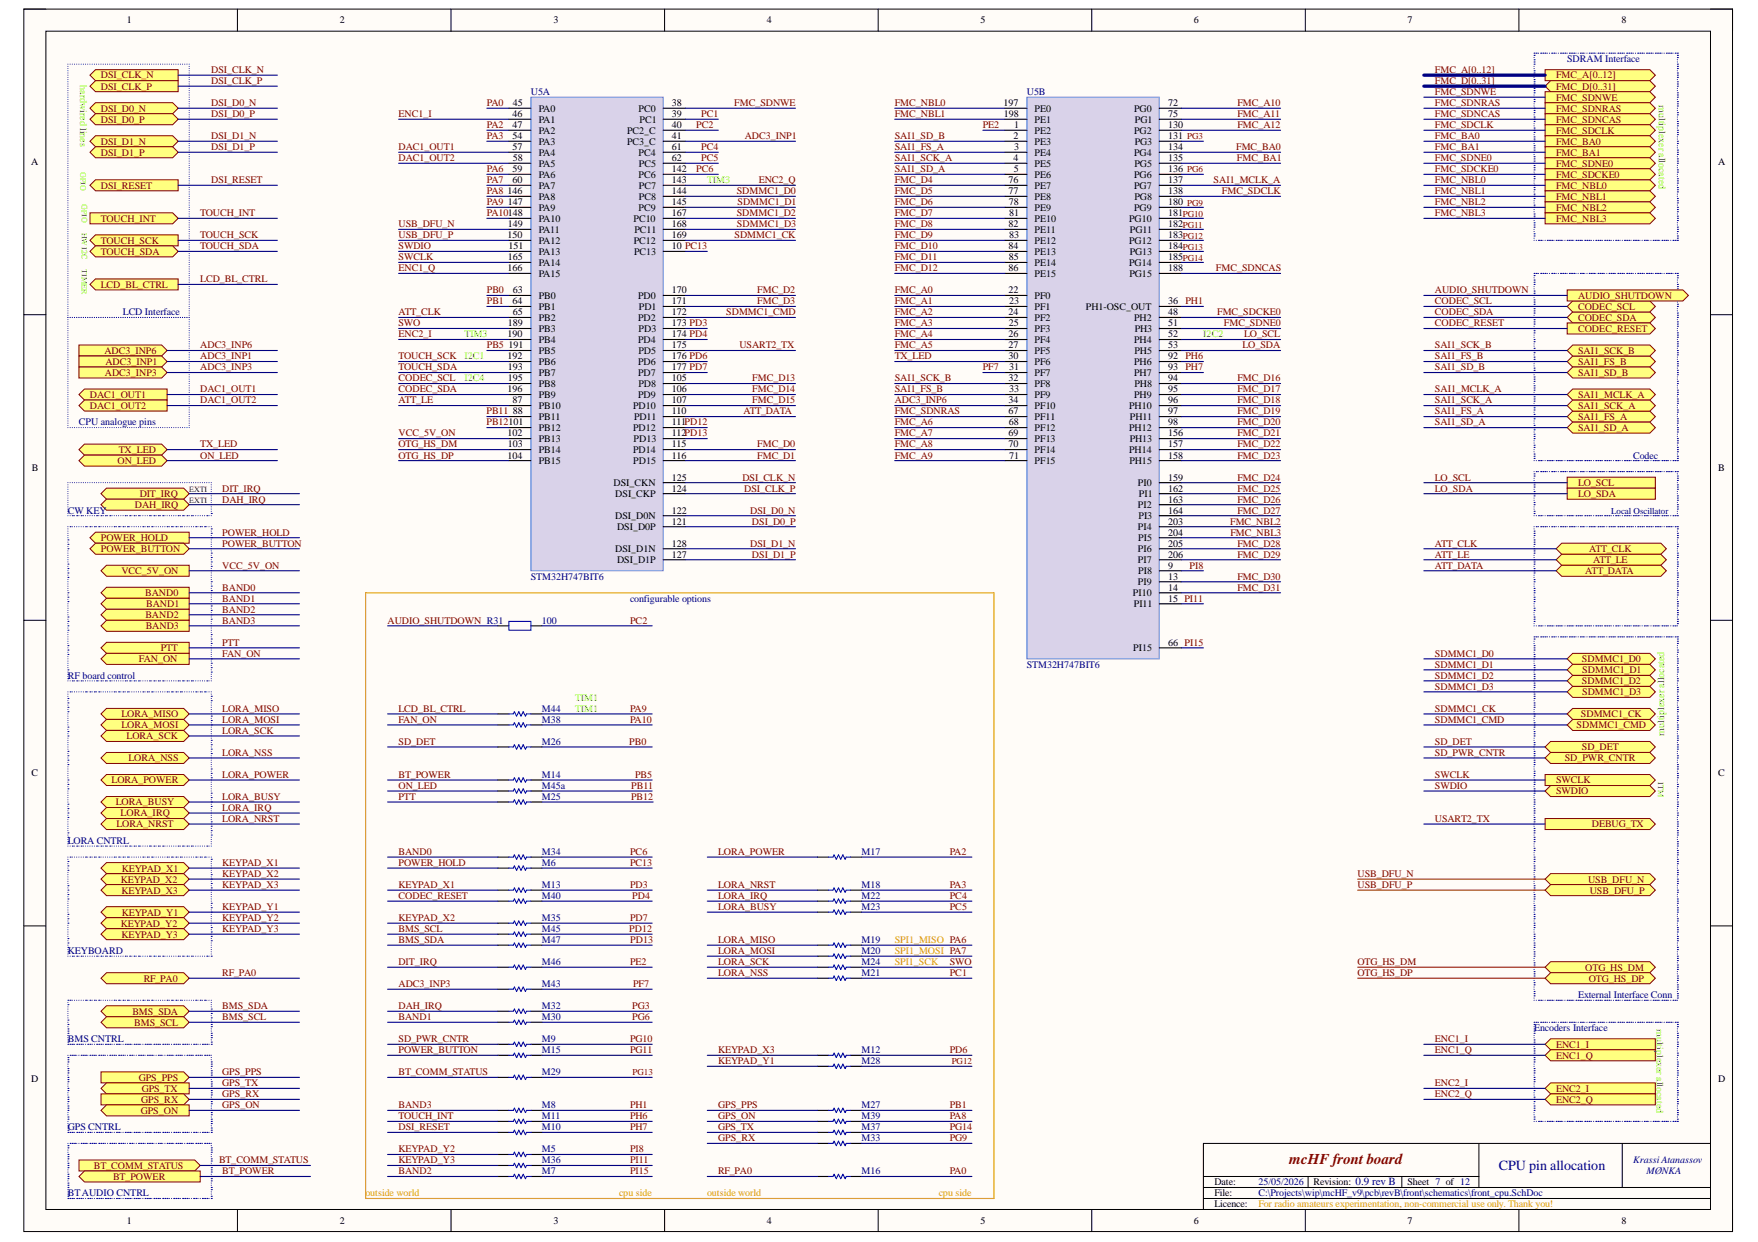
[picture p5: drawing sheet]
<svg xmlns="http://www.w3.org/2000/svg" width="297mm" height="210mm" viewBox="0 0 297 210" stroke-linecap="round" stroke-linejoin="round" font-family="sans-serif">
<defs><g id="words">
<text font-size="2.5" fill="#800000" x="217.8" y="196.8">mcHF front board</text>
<text font-size="2.4" fill="#000080" x="253.2" y="197.8">CPU pin allocation</text>
<g font-size="1.7">
<text x="21.4" y="4">1</text>
<text x="57.4" y="4">2</text>
<text x="93.5" y="4">3</text>
<text x="129.6" y="4">4</text>
<text x="165.7" y="4">5</text>
<text x="201.7" y="4">6</text>
<text x="237.8" y="4">7</text>
<text x="274" y="4">8</text>
<text x="86.6" y="17.9">45</text>
<text x="113.5" y="17.9">38</text>
<text x="169.6" y="17.9">197</text>
<text x="197.4" y="17.9">72</text>
<text x="86.6" y="19.8">46</text>
<text x="86.6" y="21.6">47</text>
<text x="86.6" y="23.5">54</text>
<text x="91" y="18.8">PA0</text>
<text x="91" y="20.7">PA1</text>
<text x="91" y="22.6">PA2</text>
<text x="106" y="22.6">PC2_C</text>
<text x="107.9" y="18.8">PC0</text>
<text x="108.1" y="20.7">PC1</text>
<text x="113.5" y="19.8">39</text>
<text x="113.5" y="21.6">40</text>
<text x="113.5" y="23.5">41</text>
<text x="169.6" y="19.8">198</text>
<text x="171.3" y="23.5">2</text>
<text x="171.4" y="21.6">1</text>
<text x="174.8" y="22.6">PE2</text>
<text x="174.8" y="18.8">PE0</text>
<text x="174.8" y="20.7">PE1</text>
<text x="191.6" y="18.8">PG0</text>
<text x="191.6" y="22.6">PG2</text>
<text x="191.8" y="20.7">PG1</text>
<text x="197.4" y="19.8">75</text>
<text x="197.4" y="21.6">130</text>
<text x="197.4" y="23.5">131 PG3</text>
<text x="5.3" y="27.9">A</text>
<text x="86.6" y="25.4">57</text>
<text x="86.6" y="29.1">59</text>
<text x="86.6" y="27.3">58</text>
<text x="91" y="24.4">PA3</text>
<text x="91" y="26.3">PA4</text>
<text x="91" y="28.2">PA5</text>
<text x="106" y="24.4">PC3_C</text>
<text x="107.9" y="26.3">PC4</text>
<text x="107.9" y="28.2">PC5</text>
<text x="113.5" y="25.4">61</text>
<text x="113.5" y="27.3">62</text>
<text x="113.5" y="29.1">142</text>
<text x="171.3" y="27.3">4</text>
<text x="171.3" y="29.1">5</text>
<text x="171.3" y="25.4">3</text>
<text x="174.8" y="24.4">PE3</text>
<text x="174.8" y="26.3">PE4</text>
<text x="174.8" y="28.2">PE5</text>
<text x="191.6" y="26.3">PG4</text>
<text x="191.7" y="28.2">PG5</text>
<text x="191.7" y="24.4">PG3</text>
<text x="197.4" y="25.4">134</text>
<text x="197.4" y="27.3">135</text>
<text x="197.4" y="29.1">136 PG6</text>
<text x="290.3" y="27.9">A</text>
<text x="85.7" y="32.8">146</text>
<text x="85.8" y="34.7">147</text>
<text x="86.6" y="31">60</text>
<text x="91" y="30">PA6</text>
<text x="91" y="31.9">PA7</text>
<text x="91" y="33.8">PA8</text>
<text x="91" y="35.6">PA9</text>
<text x="107.9" y="30">PC6</text>
<text x="107.9" y="35.6">PC9</text>
<text x="107.9" y="31.9">PC7</text>
<text x="107.9" y="33.8">PC8</text>
<text x="113.5" y="31">143</text>
<text x="113.5" y="32.8">144</text>
<text x="113.5" y="34.7">145</text>
<text x="170.4" y="31">76</text>
<text x="170.4" y="32.8">77</text>
<text x="170.5" y="34.7">78</text>
<text x="174.8" y="30">PE6</text>
<text x="174.8" y="31.9">PE7</text>
<text x="174.8" y="33.8">PE8</text>
<text x="174.8" y="35.6">PE9</text>
<text x="191.6" y="30">PG6</text>
<text x="191.6" y="31.9">PG7</text>
<text x="191.6" y="35.6">PG9</text>
<text x="191.7" y="33.8">PG8</text>
<text x="197.4" y="31">137</text>
<text x="197.4" y="32.8">138</text>
<text x="197.4" y="34.7">180 PG9</text>
<text x="85.7" y="40.3">150</text>
<text x="85.8" y="38.4">149</text>
<text x="91" y="37.5">PA10</text>
<text x="91" y="39.3">PA11</text>
<text x="91" y="41.2">PA12</text>
<text x="107.1" y="37.5">PC10</text>
<text x="107.1" y="41.2">PC12</text>
<text x="107.2" y="39.3">PC11</text>
<text x="113.5" y="36.6">167</text>
<text x="113.5" y="38.4">168</text>
<text x="113.5" y="40.3">169</text>
<text x="170.4" y="38.4">82</text>
<text x="170.5" y="40.3">83</text>
<text x="170.5" y="36.6">81</text>
<text x="174.8" y="37.5">PE10</text>
<text x="174.8" y="39.3">PE11</text>
<text x="174.8" y="41.2">PE12</text>
<text x="190.8" y="37.5">PG10</text>
<text x="190.8" y="41.2">PG12</text>
<text x="190.9" y="39.3">PG11</text>
<text x="197.4" y="36.6">181PG10</text>
<text x="197.4" y="38.4">182PG11</text>
<text x="197.4" y="40.3">183PG12</text>
<text x="85.7" y="45.9">166</text>
<text x="85.8" y="44">165</text>
<text x="85.9" y="42.1">151</text>
<text x="91" y="43.1">PA13</text>
<text x="91" y="44.9">PA14</text>
<text x="91" y="46.8">PA15</text>
<text x="107.1" y="43.1">PC13</text>
<text x="113.5" y="42.1">10 PC13</text>
<text x="170.4" y="42.1">84</text>
<text x="170.4" y="45.9">86</text>
<text x="170.5" y="44">85</text>
<text x="174.8" y="43.1">PE13</text>
<text x="174.8" y="44.9">PE14</text>
<text x="174.8" y="46.8">PE15</text>
<text x="190.8" y="44.9">PG14</text>
<text x="190.8" y="46.8">PG15</text>
<text x="190.9" y="43.1">PG13</text>
<text x="197.4" y="42.1">184PG13</text>
<text x="197.4" y="44">185PG14</text>
<text x="197.4" y="45.9">188</text>
<text x="86.6" y="51.4">64</text>
<text x="86.6" y="53.3">65</text>
<text x="86.7" y="49.6">63</text>
<text x="91" y="50.5">PB0</text>
<text x="91" y="52.4">PB1</text>
<text x="107.8" y="50.5">PD0</text>
<text x="107.9" y="52.4">PD1</text>
<text x="113.5" y="49.6">170</text>
<text x="113.5" y="51.4">171</text>
<text x="113.5" y="53.3">172</text>
<text x="170.4" y="49.6">22</text>
<text x="170.4" y="53.3">24</text>
<text x="170.5" y="51.4">23</text>
<text x="174.8" y="50.5">PF0</text>
<text x="174.8" y="52.4">PF1</text>
<text x="183.5" y="52.4">PH1-OSC_OUT</text>
<text x="197.4" y="53.3">48</text>
<text x="197.4" y="51.4">36</text>
<text x="85.7" y="57">190</text>
<text x="85.8" y="55.2">189</text>
<text x="85.9" y="58.9">191</text>
<text x="91" y="54.2">PB2</text>
<text x="91" y="56.1">PB3</text>
<text x="91" y="57.9">PB4</text>
<text x="91" y="59.8">PB5</text>
<text x="107.8" y="54.2">PD2</text>
<text x="107.8" y="57.9">PD4</text>
<text x="107.9" y="59.8">PD5</text>
<text x="107.9" y="56.1">PD3</text>
<text x="113.5" y="55.2">173 PD3</text>
<text x="113.5" y="57">174 PD4</text>
<text x="113.5" y="58.9">175</text>
<text x="170.4" y="57">26</text>
<text x="170.4" y="58.9">27</text>
<text x="170.5" y="55.2">25</text>
<text x="174.8" y="54.2">PF2</text>
<text x="174.8" y="56.1">PF3</text>
<text x="174.8" y="57.9">PF4</text>
<text x="174.8" y="59.8">PF5</text>
<text x="191.6" y="54.2">PH2</text>
<text x="191.6" y="57.9">PH4</text>
<text x="191.7" y="59.8">PH5</text>
<text x="191.7" y="56.1">PH3</text>
<text x="197.4" y="55.2">51</text>
<text x="197.4" y="57">52</text>
<text x="197.4" y="58.9">53</text>
<text x="85.7" y="60.7">192</text>
<text x="85.8" y="64.4">195</text>
<text x="85.8" y="62.6">193</text>
<text x="91" y="61.7">PB6</text>
<text x="91" y="63.5">PB7</text>
<text x="91" y="65.4">PB8</text>
<text x="107.8" y="61.7">PD6</text>
<text x="107.8" y="63.5">PD7</text>
<text x="107.9" y="65.4">PD8</text>
<text x="113.5" y="64.4">105</text>
<text x="113.5" y="60.7">176 PD6</text>
<text x="113.5" y="62.6">177 PD7</text>
<text x="170.4" y="60.7">30</text>
<text x="170.4" y="64.4">32</text>
<text x="170.5" y="62.6">31</text>
<text x="174.8" y="61.7">PF6</text>
<text x="174.8" y="63.5">PF7</text>
<text x="174.8" y="65.4">PF8</text>
<text x="191.6" y="61.7">PH6</text>
<text x="191.6" y="63.5">PH7</text>
<text x="191.7" y="65.4">PH8</text>
<text x="197.4" y="60.7">92</text>
<text x="197.4" y="62.6">93</text>
<text x="197.4" y="64.4">94</text>
<text x="85.7" y="66.3">196</text>
<text x="86.6" y="68.2">87</text>
<text x="86.6" y="70">88</text>
<text x="91" y="69.1">PB10</text>
<text x="91" y="71">PB11</text>
<text x="91" y="67.2">PB9</text>
<text x="107" y="69.1">PD10</text>
<text x="107.1" y="71">PD11</text>
<text x="107.8" y="67.2">PD9</text>
<text x="113.5" y="66.3">106</text>
<text x="113.5" y="68.2">107</text>
<text x="113.5" y="70">110</text>
<text x="113.5" y="71.9">111PD12</text>
<text x="170.4" y="68.2">34</text>
<text x="170.4" y="70">67</text>
<text x="170.5" y="71.9">68</text>
<text x="170.5" y="66.3">33</text>
<text x="174.8" y="67.2">PF9</text>
<text x="174.8" y="69.1">PF10</text>
<text x="174.8" y="71">PF11</text>
<text x="190.8" y="69.1">PH10</text>
<text x="190.9" y="71">PH11</text>
<text x="191.6" y="67.2">PH9</text>
<text x="197.4" y="66.3">95</text>
<text x="197.4" y="68.2">96</text>
<text x="197.4" y="70">97</text>
<text x="197.4" y="71.9">98</text>
<text x="85.7" y="73.7">102</text>
<text x="85.7" y="77.5">104</text>
<text x="85.8" y="75.6">103</text>
<text x="91" y="72.8">PB12</text>
<text x="91" y="74.7">PB13</text>
<text x="91" y="76.5">PB14</text>
<text x="107" y="72.8">PD12</text>
<text x="107" y="76.5">PD14</text>
<text x="107.1" y="74.7">PD13</text>
<text x="113.5" y="73.7">112PD13</text>
<text x="113.5" y="75.6">115</text>
<text x="113.5" y="77.5">116</text>
<text x="170.4" y="73.7">69</text>
<text x="170.4" y="75.6">70</text>
<text x="170.5" y="77.5">71</text>
<text x="174.8" y="72.8">PF12</text>
<text x="174.8" y="74.7">PF13</text>
<text x="174.8" y="76.5">PF14</text>
<text x="190.8" y="72.8">PH12</text>
<text x="190.8" y="76.5">PH14</text>
<text x="190.9" y="74.7">PH13</text>
<text x="197.4" y="73.7">156</text>
<text x="197.4" y="75.6">157</text>
<text x="197.4" y="77.5">158</text>
<text x="5.4" y="79.6">B</text>
<text x="91" y="78.4">PB15</text>
<text x="103.7" y="82.2">DSI_CKN</text>
<text x="107" y="78.4">PD15</text>
<text x="113.5" y="81.2">125</text>
<text x="113.5" y="83.1">124</text>
<text x="174.8" y="78.4">PF15</text>
<text x="190.8" y="78.4">PH15</text>
<text x="192.3" y="82.2">PI0</text>
<text x="197.4" y="81.2">159</text>
<text x="197.4" y="83.1">162</text>
<text x="290.3" y="79.6">B</text>
<text x="104" y="84">DSI_CKP</text>
<text x="104" y="87.7">DSI_D0N</text>
<text x="104.3" y="89.6">DSI_D0P</text>
<text x="113.5" y="86.8">122</text>
<text x="113.5" y="88.7">121</text>
<text x="192.3" y="85.9">PI2</text>
<text x="192.3" y="89.6">PI4</text>
<text x="192.4" y="87.7">PI3</text>
<text x="192.4" y="84">PI1</text>
<text x="197.4" y="84.9">163</text>
<text x="197.4" y="86.8">164</text>
<text x="197.4" y="88.7">203</text>
<text x="104" y="93.3">DSI_D1N</text>
<text x="104.3" y="95.2">DSI_D1P</text>
<text x="113.5" y="92.4">128</text>
<text x="113.5" y="94.2">127</text>
<text x="192.3" y="93.3">PI6</text>
<text x="192.3" y="95.2">PI7</text>
<text x="192.3" y="91.5">PI5</text>
<text x="197.4" y="90.5">204</text>
<text x="197.4" y="92.4">205</text>
<text x="197.4" y="94.2">206</text>
<text x="191.4" y="100.8">PI10</text>
<text x="192.3" y="98.9">PI9</text>
<text x="192.3" y="97">PI8</text>
<text x="197.4" y="96.1">9</text>
<text x="197.4" y="98">13</text>
<text x="197.4" y="99.8">14</text>
<text x="197.4" y="101.7">15 PI11</text>
<text x="191.6" y="102.6">PI11</text>
<text x="191.5" y="110.1">PI15</text>
<text x="197.4" y="109.1">66 PI15</text>
<text x="5.3" y="131.2">C</text>
<text x="290.3" y="131.2">C</text>
<text x="5.3" y="182.9">D</text>
<text x="290.3" y="182.9">D</text>
<text x="205.2" y="200.3">Date:</text>
<text x="205.2" y="202.2">File:</text>
<text x="221.9" y="200.3">Revision: 0.9 rev B</text>
<text x="237.8" y="200.3">Sheet 7 of 12</text>
<text x="21.4" y="206.8">1</text>
<text x="57.4" y="206.8">2</text>
<text x="93.5" y="206.8">3</text>
<text x="129.6" y="206.8">4</text>
<text x="165.7" y="206.8">5</text>
<text x="201.7" y="206.8">6</text>
<text x="205.2" y="204">Licence:</text>
<text x="237.8" y="206.8">7</text>
<text x="274" y="206.8">8</text>
</g>
<g font-size="1.7" fill="#000080">
<text x="264.8" y="10.5">SDRAM Interface</text>
<text x="89.7" y="16.1">U5A</text>
<text x="173.5" y="16.1">U5B</text>
<text x="20.8" y="53.3">LCD Interface</text>
<text x="13.3" y="71.9">CPU analogue pins</text>
<text x="275.9" y="77.5">Codec</text>
<text x="11.5" y="86.8">CW KEY</text>
<text x="89.7" y="98">STM32H747BIT6</text>
<text x="106.5" y="101.7">configurable options</text>
<text x="91.6" y="105.4">100</text>
<text x="173.5" y="112.8">STM32H747BIT6</text>
<text x="11.5" y="114.7">RF board control</text>
<text x="91.6" y="122.1">M38</text>
<text x="91.6" y="125.9">M26</text>
<text x="91.6" y="120.3">M44</text>
<text x="91.6" y="131.5">M14</text>
<text x="91.6" y="135.2">M25</text>
<text x="91.6" y="133.3">M45a</text>
<text x="11.5" y="142.6">LORA CNTRL</text>
<text x="91.6" y="146.4">M6</text>
<text x="91.6" y="144.5">M34</text>
<text x="145.6" y="144.5">M17</text>
<text x="91.6" y="150.1">M13</text>
<text x="91.6" y="155.7">M35</text>
<text x="91.6" y="151.9">M40</text>
<text x="145.6" y="150.1">M18</text>
<text x="145.6" y="151.9">M22</text>
<text x="145.6" y="153.8">M23</text>
<text x="11.5" y="161.2">KEYBOARD</text>
<text x="91.6" y="157.5">M45</text>
<text x="91.6" y="159.4">M47</text>
<text x="145.6" y="159.4">M19</text>
<text x="145.6" y="161.2">M20</text>
<text x="91.6" y="166.8">M43</text>
<text x="91.6" y="163.1">M46</text>
<text x="145.6" y="165">M21</text>
<text x="145.6" y="163.1">M24</text>
<text x="91.6" y="172.4">M30</text>
<text x="91.6" y="170.5">M32</text>
<text x="266.6" y="168.7">External Interface Conn</text>
<text x="11.5" y="176.1">BMS CNTRL</text>
<text x="91.6" y="176.1">M9</text>
<text x="91.6" y="178">M15</text>
<text x="145.6" y="178">M12</text>
<text x="145.6" y="179.9">M28</text>
<text x="259.2" y="174.3">Encoders Interface</text>
<text x="91.6" y="181.7">M29</text>
<text x="11.5" y="191">GPS CNTRL</text>
<text x="91.6" y="191">M10</text>
<text x="91.6" y="189.2">M11</text>
<text x="91.6" y="187.3">M8</text>
<text x="145.6" y="189.2">M39</text>
<text x="145.6" y="191">M37</text>
<text x="145.6" y="187.3">M27</text>
<text x="91.6" y="194.8">M5</text>
<text x="91.6" y="196.6">M36</text>
<text x="145.6" y="192.9">M33</text>
<text x="275.9" y="196.6">Krassi Atanassov</text>
<text x="11.5" y="202.2">BTAUDIO CNTRL</text>
<text x="91.6" y="198.5">M7</text>
<text x="145.6" y="198.5">M16</text>
<text x="212.6" y="200.3">25/05/2026</text>
<text x="212.6" y="202.2">C:\Projects\wip\mcHF_v9\pcb\revB\front\schematics\front_cpu.SchDoc</text>
<text x="278.2" y="198.5">MØNKA</text>
</g>
<g font-size="1.7" fill="#0f0">
<text x="13.5" y="14.4" transform="rotate(90 13.5 14.4)">hardwired lines</text>
<text x="280.3" y="17.7" transform="rotate(90 280.3 17.7)">multiplexer allocated</text>
<text x="119.5" y="31">TIM3</text>
<text x="78.5" y="57">TIM3</text>
<text x="203.3" y="57">I2C2</text>
<text x="78.5" y="64.4">I2C4</text>
<text x="78.5" y="60.7">I2C1</text>
<text x="97.2" y="118.4">TIM1</text>
<text x="97.2" y="120.3">TIM1</text>
<text x="281.2" y="124.4" transform="rotate(-90 281.2 124.4)">multiplexer allocated</text>
<text x="279.9" y="173.9" transform="rotate(90 279.9 173.9)">multiplexer allocated</text>
</g>
<g font-size="1.7" fill="#800000">
<text x="17" y="13.3">DSI_CLK_N</text>
<text x="17" y="15.1">DSI_CLK_P</text>
<text x="35.7" y="12.3">DSI_CLK_N</text>
<text x="35.7" y="14.2">DSI_CLK_P</text>
<text x="35.7" y="17.9">DSI_D0_N</text>
<text x="82.3" y="17.9">PA0</text>
<text x="124.1" y="17.9">FMC_SDNWE</text>
<text x="151.2" y="17.9">FMC_NBL0</text>
<text x="209.1" y="17.9">FMC_A10</text>
<text x="242.4" y="14.2">FMC_D[0..31]</text>
<text x="242.4" y="17.9">FMC_SDNRAS</text>
<text x="242.4" y="16.1">FMC_SDNWE</text>
<text x="242.4" y="12.3">FMC_A[0..12]</text>
<text x="262.9" y="13.3">FMC_A[0..12]</text>
<text x="262.9" y="15.1">FMC_D[0..31]</text>
<text x="262.9" y="17">FMC_SDNWE</text>
<text x="17" y="18.8">DSI_D0_N</text>
<text x="17" y="20.7">DSI_D0_P</text>
<text x="35.7" y="19.8">DSI_D0_P</text>
<text x="35.7" y="23.5">DSI_D1_N</text>
<text x="67.3" y="19.8">ENC1_I</text>
<text x="82.3" y="23.5">PA3</text>
<text x="82.3" y="21.6">PA2</text>
<text x="117.6" y="21.6">PC2</text>
<text x="118.5" y="19.8">PC1</text>
<text x="125.8" y="23.5">ADC3_INP1</text>
<text x="151.2" y="19.8">FMC_NBL1</text>
<text x="151.2" y="23.5">SAI1_SD_B</text>
<text x="166.1" y="21.6">PE2</text>
<text x="209.1" y="19.8">FMC_A11</text>
<text x="209.1" y="21.6">FMC_A12</text>
<text x="242.4" y="23.5">FMC_BA0</text>
<text x="242.4" y="21.6">FMC_SDCLK</text>
<text x="242.4" y="19.8">FMC_SDNCAS</text>
<text x="262.9" y="18.8">FMC_SDNRAS</text>
<text x="262.9" y="20.7">FMC_SDNCAS</text>
<text x="262.9" y="22.6">FMC_SDCLK</text>
<text x="17" y="24.4">DSI_D1_N</text>
<text x="17" y="26.3">DSI_D1_P</text>
<text x="35.7" y="25.4">DSI_D1_P</text>
<text x="67.3" y="25.4">DAC1_OUT1</text>
<text x="67.3" y="27.3">DAC1_OUT2</text>
<text x="82.3" y="29.1">PA6</text>
<text x="117.6" y="29.1">PC6</text>
<text x="118.5" y="27.3">PC5</text>
<text x="118.5" y="25.4">PC4</text>
<text x="151.2" y="27.3">SAI1_SCK_A</text>
<text x="151.2" y="25.4">SAI1_FS_A</text>
<text x="151.2" y="29.1">SAI1_SD_A</text>
<text x="208.9" y="25.4">FMC_BA0</text>
<text x="209" y="27.3">FMC_BA1</text>
<text x="242.4" y="29.1">FMC_SDCKE0</text>
<text x="242.4" y="25.4">FMC_BA1</text>
<text x="242.4" y="27.3">FMC_SDNE0</text>
<text x="262.9" y="24.4">FMC_BA0</text>
<text x="262.9" y="26.3">FMC_BA1</text>
<text x="262.9" y="28.2">FMC_SDNE0</text>
<text x="17" y="31.9">DSI_RESET</text>
<text x="35.7" y="31">DSI_RESET</text>
<text x="82.3" y="31">PA7</text>
<text x="82.3" y="32.8">PA8</text>
<text x="82.3" y="34.7">PA9</text>
<text x="124.5" y="32.8">SDMMC1_D0</text>
<text x="124.6" y="34.7">SDMMC1_D1</text>
<text x="128.2" y="31">ENC2_Q</text>
<text x="151.2" y="31">FMC_D4</text>
<text x="151.2" y="32.8">FMC_D5</text>
<text x="151.2" y="34.7">FMC_D6</text>
<text x="205.1" y="31">SAI1_MCLK_A</text>
<text x="206.4" y="32.8">FMC_SDCLK</text>
<text x="242.4" y="31">FMC_NBL0</text>
<text x="242.4" y="32.8">FMC_NBL1</text>
<text x="242.4" y="34.7">FMC_NBL2</text>
<text x="262.9" y="30">FMC_SDCKE0</text>
<text x="262.9" y="31.9">FMC_NBL0</text>
<text x="262.9" y="33.8">FMC_NBL1</text>
<text x="262.9" y="35.6">FMC_NBL2</text>
<text x="17" y="37.5">TOUCH_INT</text>
<text x="17" y="41.2">TOUCH_SCK</text>
<text x="33.8" y="36.6">TOUCH_INT</text>
<text x="33.8" y="40.3">TOUCH_SCK</text>
<text x="67.3" y="38.4">USB_DFU_N</text>
<text x="67.3" y="40.3">USB_DFU_P</text>
<text x="82.3" y="36.6">PA10148</text>
<text x="124.1" y="40.3">SDMMC1_CK</text>
<text x="124.5" y="36.6">SDMMC1_D2</text>
<text x="124.5" y="38.4">SDMMC1_D3</text>
<text x="151.2" y="36.6">FMC_D7</text>
<text x="151.2" y="38.4">FMC_D8</text>
<text x="151.2" y="40.3">FMC_D9</text>
<text x="242.4" y="36.6">FMC_NBL3</text>
<text x="262.9" y="37.5">FMC_NBL3</text>
<text x="17" y="43.1">TOUCH_SDA</text>
<text x="33.8" y="47.7">LCD_BL_CTRL</text>
<text x="33.8" y="42.1">TOUCH_SDA</text>
<text x="67.3" y="42.1">SWDIO</text>
<text x="67.3" y="44">SWCLK</text>
<text x="67.3" y="45.9">ENC1_Q</text>
<text x="151.2" y="42.1">FMC_D10</text>
<text x="151.2" y="44">FMC_D11</text>
<text x="151.2" y="45.9">FMC_D12</text>
<text x="205.4" y="45.9">FMC_SDNCAS</text>
<text x="17" y="48.6">LCD_BL_CTRL</text>
<text x="67.3" y="53.3">ATT_CLK</text>
<text x="82.3" y="49.6">PB0</text>
<text x="82.3" y="51.4">PB1</text>
<text x="122.7" y="53.3">SDMMC1_CMD</text>
<text x="127.9" y="49.6">FMC_D2</text>
<text x="127.9" y="51.4">FMC_D3</text>
<text x="151.2" y="49.6">FMC_A0</text>
<text x="151.2" y="51.4">FMC_A1</text>
<text x="151.2" y="53.3">FMC_A2</text>
<text x="200.3" y="51.4">PH1</text>
<text x="205.6" y="53.3">FMC_SDCKE0</text>
<text x="242.4" y="51.4">CODEC_SCL</text>
<text x="242.4" y="53.3">CODEC_SDA</text>
<text x="242.4" y="49.6">AUDIO_SHUTDOWN</text>
<text x="266.6" y="52.4">CODEC_SCL</text>
<text x="266.6" y="50.5">AUDIO_SHUTDOWN</text>
<text x="17.6" y="59.8">ADC3_INP6</text>
<text x="33.8" y="58.9">ADC3_INP6</text>
<text x="67.3" y="55.2">SWO</text>
<text x="67.3" y="57">ENC2_I</text>
<text x="82.3" y="58.9">PB5</text>
<text x="124.9" y="58.9">USART2_TX</text>
<text x="151.2" y="55.2">FMC_A3</text>
<text x="151.2" y="57">FMC_A4</text>
<text x="151.2" y="58.9">FMC_A5</text>
<text x="206.8" y="55.2">FMC_SDNE0</text>
<text x="209.9" y="58.9">LO_SDA</text>
<text x="210.2" y="57">LO_SCL</text>
<text x="242.4" y="58.9">SAI1_SCK_B</text>
<text x="242.4" y="55.2">CODEC_RESET</text>
<text x="266.6" y="54.2">CODEC_SDA</text>
<text x="266.6" y="59.8">SAI1_SCK_B</text>
<text x="266.6" y="56.1">CODEC_RESET</text>
<text x="17.7" y="63.5">ADC3_INP3</text>
<text x="17.8" y="61.7">ADC3_INP1</text>
<text x="33.8" y="60.7">ADC3_INP1</text>
<text x="33.8" y="62.6">ADC3_INP3</text>
<text x="67.3" y="64.4">CODEC_SCL</text>
<text x="67.3" y="60.7">TOUCH_SCK</text>
<text x="67.3" y="62.6">TOUCH_SDA</text>
<text x="127.1" y="64.4">FMC_D13</text>
<text x="151.2" y="64.4">SAI1_SCK_B</text>
<text x="151.2" y="60.7">TX_LED</text>
<text x="166.1" y="62.6">PF7</text>
<text x="200.3" y="60.7">PH6</text>
<text x="200.3" y="62.6">PH7</text>
<text x="209.1" y="64.4">FMC_D16</text>
<text x="242.4" y="60.7">SAI1_FS_B</text>
<text x="242.4" y="62.6">SAI1_SD_B</text>
<text x="266.6" y="61.7">SAI1_FS_B</text>
<text x="266.6" y="63.5">SAI1_SD_B</text>
<text x="15.2" y="67.2">DAC1_OUT1</text>
<text x="15.2" y="69.1">DAC1_OUT2</text>
<text x="33.8" y="66.3">DAC1_OUT1</text>
<text x="33.8" y="68.2">DAC1_OUT2</text>
<text x="67.3" y="66.3">CODEC_SDA</text>
<text x="67.3" y="68.2">ATT_LE</text>
<text x="82.2" y="71.9">PB12101</text>
<text x="82.2" y="70">PB11</text>
<text x="125.6" y="70">ATT_DATA</text>
<text x="127.1" y="68.2">FMC_D15</text>
<text x="127.1" y="66.3">FMC_D14</text>
<text x="151.2" y="70">FMC_SDNRAS</text>
<text x="151.2" y="71.9">FMC_A6</text>
<text x="151.2" y="68.2">ADC3_INP6</text>
<text x="151.2" y="66.3">SAI1_FS_B</text>
<text x="209.1" y="66.3">FMC_D17</text>
<text x="209.1" y="68.2">FMC_D18</text>
<text x="209.1" y="70">FMC_D19</text>
<text x="209.1" y="71.9">FMC_D20</text>
<text x="242.4" y="66.3">SAI1_MCLK_A</text>
<text x="242.4" y="68.2">SAI1_SCK_A</text>
<text x="242.4" y="70">SAI1_FS_A</text>
<text x="242.4" y="71.9">SAI1_SD_A</text>
<text x="266.6" y="71">SAI1_FS_A</text>
<text x="266.6" y="67.2">SAI1_MCLK_A</text>
<text x="266.6" y="69.1">SAI1_SCK_A</text>
<text x="20.1" y="76.5">TX_LED</text>
<text x="33.8" y="75.6">TX_LED</text>
<text x="33.8" y="77.5">ON_LED</text>
<text x="67.3" y="73.7">VCC_5V_ON</text>
<text x="67.3" y="75.6">OTG_HS_DM</text>
<text x="67.3" y="77.5">OTG_HS_DP</text>
<text x="127.9" y="77.5">FMC_D1</text>
<text x="127.9" y="75.6">FMC_D0</text>
<text x="151.2" y="73.7">FMC_A7</text>
<text x="151.2" y="75.6">FMC_A8</text>
<text x="151.2" y="77.5">FMC_A9</text>
<text x="209.1" y="77.5">FMC_D23</text>
<text x="209.1" y="75.6">FMC_D22</text>
<text x="209.1" y="73.7">FMC_D21</text>
<text x="266.6" y="72.8">SAI1_SD_A</text>
<text x="19.9" y="78.4">ON_LED</text>
<text x="37.6" y="83.1">DIT_IRQ</text>
<text x="125.5" y="81.2">DSI_CLK_N</text>
<text x="125.7" y="83.1">DSI_CLK_P</text>
<text x="209.1" y="83.1">FMC_D25</text>
<text x="209.1" y="81.2">FMC_D24</text>
<text x="242.4" y="81.2">LO_SCL</text>
<text x="242.4" y="83.1">LO_SDA</text>
<text x="266.6" y="82.2">LO_SCL</text>
<text x="22.8" y="85.9">DAH_IRQ</text>
<text x="23.6" y="84">DIT_IRQ</text>
<text x="37.6" y="84.9">DAH_IRQ</text>
<text x="126.8" y="86.8">DSI_D0_N</text>
<text x="127.1" y="88.7">DSI_D0_P</text>
<text x="207.8" y="88.7">FMC_NBL2</text>
<text x="209.1" y="86.8">FMC_D27</text>
<text x="209.1" y="84.9">FMC_D26</text>
<text x="266.6" y="84">LO_SDA</text>
<text x="17" y="91.5">POWER_HOLD</text>
<text x="17" y="93.3">POWER_BUTTON</text>
<text x="37.6" y="90.5">POWER_HOLD</text>
<text x="37.6" y="92.4">POWER_BUTTON</text>
<text x="126.8" y="92.4">DSI_D1_N</text>
<text x="127.1" y="94.2">DSI_D1_P</text>
<text x="207.9" y="90.5">FMC_NBL3</text>
<text x="209.1" y="94.2">FMC_D29</text>
<text x="209.1" y="92.4">FMC_D28</text>
<text x="242.4" y="92.4">ATT_CLK</text>
<text x="242.4" y="94.2">ATT_LE</text>
<text x="268.5" y="93.3">ATT_CLK</text>
<text x="269.2" y="95.2">ATT_LE</text>
<text x="20.5" y="97">VCC_5V_ON</text>
<text x="24.5" y="100.8">BAND0</text>
<text x="37.6" y="99.8">BAND0</text>
<text x="37.6" y="101.7">BAND1</text>
<text x="37.6" y="96.1">VCC_5V_ON</text>
<text x="201" y="96.1">PI8</text>
<text x="209.1" y="98">FMC_D30</text>
<text x="209.1" y="99.8">FMC_D31</text>
<text x="242.4" y="96.1">ATT_DATA</text>
<text x="267.9" y="97">ATT_DATA</text>
<text x="24.6" y="104.5">BAND2</text>
<text x="24.6" y="106.3">BAND3</text>
<text x="24.7" y="102.6">BAND1</text>
<text x="37.6" y="103.5">BAND2</text>
<text x="37.6" y="105.4">BAND3</text>
<text x="65.5" y="105.4">AUDIO_SHUTDOWN R31</text>
<text x="106.5" y="105.4">PC2</text>
<text x="23.5" y="111.9">FAN_ON</text>
<text x="27.2" y="110.1">PTT</text>
<text x="37.6" y="109.1">PTT</text>
<text x="37.6" y="111">FAN_ON</text>
<text x="242.4" y="112.8">SDMMC1_D1</text>
<text x="242.4" y="111">SDMMC1_D0</text>
<text x="267.3" y="111.9">SDMMC1_D0</text>
<text x="267.4" y="113.8">SDMMC1_D1</text>
<text x="242.4" y="116.6">SDMMC1_D3</text>
<text x="242.4" y="114.7">SDMMC1_D2</text>
<text x="267.3" y="115.6">SDMMC1_D2</text>
<text x="267.3" y="117.5">SDMMC1_D3</text>
<text x="20.5" y="121.2">LORA_MISO</text>
<text x="20.5" y="123.1">LORA_MOSI</text>
<text x="21.4" y="124.9">LORA_SCK</text>
<text x="37.6" y="120.3">LORA_MISO</text>
<text x="37.6" y="122.1">LORA_MOSI</text>
<text x="37.6" y="124">LORA_SCK</text>
<text x="67.3" y="120.3">LCD_BL_CTRL</text>
<text x="67.3" y="122.1">FAN_ON</text>
<text x="67.3" y="125.9">SD_DET</text>
<text x="106.3" y="125.9">PB0</text>
<text x="106.5" y="122.1">PA10</text>
<text x="106.5" y="120.3">PA9</text>
<text x="242.4" y="122.1">SDMMC1_CMD</text>
<text x="242.4" y="120.3">SDMMC1_CK</text>
<text x="242.4" y="125.9">SD_DET</text>
<text x="266.4" y="123.1">SDMMC1_CMD</text>
<text x="267.1" y="121.2">SDMMC1_CK</text>
<text x="21.7" y="128.7">LORA_NSS</text>
<text x="37.6" y="127.7">LORA_NSS</text>
<text x="37.6" y="131.5">LORA_POWER</text>
<text x="67.3" y="131.5">BT_POWER</text>
<text x="107.3" y="131.5">PB5</text>
<text x="242.4" y="131.5">SWCLK</text>
<text x="242.4" y="127.7">SD_PWR_CNTR</text>
<text x="264.4" y="128.7">SD_PWR_CNTR</text>
<text x="267.3" y="126.8">SD_DET</text>
<text x="18.9" y="132.4">LORA_POWER</text>
<text x="19.6" y="136.1">LORA_BUSY</text>
<text x="20.4" y="138">LORA_IRQ</text>
<text x="37.6" y="137.1">LORA_IRQ</text>
<text x="37.6" y="135.2">LORA_BUSY</text>
<text x="67.3" y="135.2">PTT</text>
<text x="67.3" y="133.3">ON_LED</text>
<text x="106.6" y="135.2">PB12</text>
<text x="106.7" y="133.3">PB11</text>
<text x="242.4" y="133.3">SWDIO</text>
<text x="262.9" y="132.4">SWCLK</text>
<text x="262.9" y="134.3">SWDIO</text>
<text x="19.7" y="139.8">LORA_NRST</text>
<text x="37.6" y="138.9">LORA_NRST</text>
<text x="242.4" y="138.9">USART2_TX</text>
<text x="269" y="139.8">DEBUG_TX</text>
<text x="20.4" y="149.1">KEYPAD_X2</text>
<text x="20.6" y="147.3">KEYPAD_X1</text>
<text x="37.6" y="148.2">KEYPAD_X2</text>
<text x="37.6" y="146.4">KEYPAD_X1</text>
<text x="67.3" y="146.4">POWER_HOLD</text>
<text x="67.3" y="144.5">BAND0</text>
<text x="106.5" y="146.4">PC13</text>
<text x="106.5" y="144.5">PC6</text>
<text x="121.3" y="144.5">LORA_POWER</text>
<text x="160.5" y="144.5">PA2</text>
<text x="229.4" y="148.2">USB_DFU_N</text>
<text x="268.3" y="149.1">USB_DFU_N</text>
<text x="20.5" y="151">KEYPAD_X3</text>
<text x="20.6" y="154.7">KEYPAD_Y1</text>
<text x="37.6" y="150.1">KEYPAD_X3</text>
<text x="37.6" y="153.8">KEYPAD_Y1</text>
<text x="37.6" y="155.7">KEYPAD_Y2</text>
<text x="67.3" y="151.9">CODEC_RESET</text>
<text x="67.3" y="155.7">KEYPAD_X2</text>
<text x="67.3" y="150.1">KEYPAD_X1</text>
<text x="106.5" y="150.1">PD3</text>
<text x="106.5" y="155.7">PD7</text>
<text x="106.8" y="151.9">PD4</text>
<text x="121.3" y="150.1">LORA_NRST</text>
<text x="121.3" y="151.9">LORA_IRQ</text>
<text x="121.3" y="153.8">LORA_BUSY</text>
<text x="160.5" y="150.1">PA3</text>
<text x="160.5" y="151.9">PC4</text>
<text x="160.5" y="153.8">PC5</text>
<text x="229.4" y="150.1">USB_DFU_P</text>
<text x="268.6" y="151">USB_DFU_P</text>
<text x="20.4" y="156.6">KEYPAD_Y2</text>
<text x="20.5" y="158.4">KEYPAD_Y3</text>
<text x="37.6" y="157.5">KEYPAD_Y3</text>
<text x="67.3" y="159.4">BMS_SDA</text>
<text x="67.3" y="157.5">BMS_SCL</text>
<text x="106.3" y="157.5">PD12</text>
<text x="106.5" y="159.4">PD13</text>
<text x="121.3" y="159.4">LORA_MISO</text>
<text x="121.3" y="161.2">LORA_MOSI</text>
<text x="24.3" y="165.9">RF_PA0</text>
<text x="37.6" y="165">RF_PA0</text>
<text x="67.3" y="163.1">DIT_IRQ</text>
<text x="67.3" y="166.8">ADC3_INP3</text>
<text x="106.5" y="163.1">PE2</text>
<text x="107" y="166.8">PF7</text>
<text x="121.3" y="163.1">LORA_SCK</text>
<text x="121.3" y="165">LORA_NSS</text>
<text x="160.5" y="165">PC1</text>
<text x="160.5" y="163.1">SWO</text>
<text x="229.4" y="163.1">OTG_HS_DM</text>
<text x="229.4" y="165">OTG_HS_DP</text>
<text x="267.9" y="164">OTG_HS_DM</text>
<text x="268.5" y="165.9">OTG_HS_DP</text>
<text x="22.4" y="171.5">BMS_SDA</text>
<text x="22.7" y="173.3">BMS_SCL</text>
<text x="37.6" y="170.5">BMS_SDA</text>
<text x="37.6" y="172.4">BMS_SCL</text>
<text x="67.3" y="170.5">DAH_IRQ</text>
<text x="67.3" y="172.4">BAND1</text>
<text x="106.8" y="170.5">PG3</text>
<text x="106.8" y="172.4">PG6</text>
<text x="67.3" y="178">POWER_BUTTON</text>
<text x="67.3" y="176.1">SD_PWR_CNTR</text>
<text x="106.5" y="176.1">PG10</text>
<text x="106.5" y="178">PG11</text>
<text x="121.3" y="179.9">KEYPAD_Y1</text>
<text x="121.3" y="178">KEYPAD_X3</text>
<text x="160.5" y="178">PD6</text>
<text x="242.4" y="176.1">ENC1_I</text>
<text x="242.4" y="178">ENC1_Q</text>
<text x="262.9" y="177">ENC1_I</text>
<text x="262.9" y="178.9">ENC1_Q</text>
<text x="23.4" y="182.7">GPS_PPS</text>
<text x="23.9" y="184.5">GPS_TX</text>
<text x="37.6" y="181.7">GPS_PPS</text>
<text x="37.6" y="183.6">GPS_TX</text>
<text x="37.6" y="185.5">GPS_RX</text>
<text x="67.3" y="181.7">BT_COMM_STATUS</text>
<text x="242.4" y="183.6">ENC2_I</text>
<text x="242.4" y="185.5">ENC2_Q</text>
<text x="262.9" y="184.5">ENC2_I</text>
<text x="23.8" y="188.2">GPS_ON</text>
<text x="23.9" y="186.4">GPS_RX</text>
<text x="37.6" y="187.3">GPS_ON</text>
<text x="67.3" y="187.3">BAND3</text>
<text x="67.3" y="189.2">TOUCH_INT</text>
<text x="67.3" y="191">DSI_RESET</text>
<text x="106.5" y="189.2">PH6</text>
<text x="106.5" y="191">PH7</text>
<text x="106.5" y="187.3">PH1</text>
<text x="121.3" y="187.3">GPS_PPS</text>
<text x="121.3" y="191">GPS_TX</text>
<text x="121.3" y="189.2">GPS_ON</text>
<text x="160.5" y="191">PG14</text>
<text x="160.5" y="189.2">PA8</text>
<text x="160.5" y="187.3">PB1</text>
<text x="262.9" y="186.4">ENC2_Q</text>
<text x="15.9" y="197.5">BT_COMM_STATUS</text>
<text x="37" y="196.6">BT_COMM_STATUS</text>
<text x="67.3" y="196.6">KEYPAD_Y3</text>
<text x="67.3" y="194.8">KEYPAD_Y2</text>
<text x="106.5" y="194.8">PI8</text>
<text x="106.5" y="196.6">PI11</text>
<text x="121.3" y="192.9">GPS_RX</text>
<text x="160.5" y="192.9">PG9</text>
<text x="19.1" y="199.4">BT_POWER</text>
<text x="37.6" y="198.5">BT_POWER</text>
<text x="67.3" y="198.5">BAND2</text>
<text x="106.5" y="198.5">PI15</text>
<text x="121.3" y="198.5">RF_PA0</text>
<text x="160.5" y="198.5">PA0</text>
</g>
<g font-size="1.7" fill="#f90">
<text x="151.2" y="159.4">SPI1_MISO PA6</text>
<text x="151.2" y="161.2">SPI1_MOSI PA7</text>
<text x="151.2" y="163.1">SPI1_SCK</text>
<text x="61.8" y="202.2">outside world</text>
<text x="104.6" y="202.2">cpu side</text>
<text x="119.5" y="202.2">outside world</text>
<text x="158.6" y="202.2">cpu side</text>
<text x="212.6" y="204">For radio amateurs experimentation, non-commercial use only. Thank you!</text>
</g>
<text font-size="1.5" fill="#000080" x="272.2" y="86.8">Local Oscillator</text>
<g font-size="1.5" fill="#800000">
<text x="160.8" y="179.9">PG12</text>
<text x="106.9" y="181.7">PG13</text>
</g>
<g font-size="1.4" fill="#0f0">
<text x="13.6" y="29.1" transform="rotate(90 13.6 29.1)">GPIO</text>
<text x="13.8" y="34.5" transform="rotate(90 13.8 34.5)">GPIO</text>
<text x="13.8" y="39.3" transform="rotate(90 13.8 39.3)">HW I2C</text>
<text x="13.8" y="45.5" transform="rotate(90 13.8 45.5)">TIMER</text>
<text x="280.2" y="132.2" transform="rotate(90 280.2 132.2)">ITM</text>
</g>
<g font-size="1.4" fill="#274e13">
<text x="32" y="83.1">EXTI</text>
<text x="32" y="85">EXTI</text>
</g>
</g></defs>
<path d="M4 1.5h288.7v206.6h-288.7z" fill-rule="evenodd" fill="#fffcf8"/>
<path d="M4 1.5h288.7v206.6h-288.7z" fill="none" stroke="#000" stroke-width=".17"/>
<path d="M7.8 5.3h281.2v199.1h-281.2z" fill-rule="evenodd" fill="#fffcf8"/>
<g fill="none" stroke="#000" stroke-width=".17">
<path d="M4 1.5h3.8M7.8 5.3h281.2v199.1h-281.2zM40.1 1.5v3.8M76.2 1.5v3.8M112.3 1.5v3.8M148.4 1.5v3.8M184.5 1.5v3.8M220.6 1.5v3.8M256.6 1.5v3.8M289 1.5h3.7v3.8M4 53.2h3.8M289 53.2h3.7"/>
<path d="M4 104.8h3.8M289 104.8h3.7M4 156.5h3.8M289 156.5h3.7M203.3 198.8h46.6M221 198.8v1.9M236.9 198.8v1.9M249.9 193.2v7.5M274.1 193.2v7.5M289 193.2h-85.7v11.2M40.1 204.4v3.7M76.2 204.4v3.7"/>
<path d="M112.3 204.4v3.7M148.4 204.4v3.7M184.5 204.4v3.7M203.3 200.7h85.7M203.3 202.5h85.7M220.6 204.4v3.7M256.6 204.4v3.7M292.7 204.4v3.7"/>
</g>
<path d="M261.1 11.8h17.7l.9 .9-.9 .9h-17.7z" fill-rule="evenodd" fill="#ffff80"/>
<path d="M261.1 11.8h17.7l.9 .9-.9 .9h-17.7z" fill="none" stroke="#800000" stroke-width=".17"/>
<path d="M261.1 14.6l.9-1h16.8l.9 1-.9 .9h-16.8z" fill-rule="evenodd" fill="#ffff80"/>
<path d="M261.1 14.6l.9-1h16.8l.9 1-.9 .9h-16.8z" fill="none" stroke="#800000" stroke-width=".17"/>
<path d="M261.1 15.5h17.7l.9 .9-.9 1h-17.7z" fill-rule="evenodd" fill="#ffff80"/>
<path d="M261.1 15.5h17.7l.9 .9-.9 1h-17.7z" fill="none" stroke="#800000" stroke-width=".17"/>
<path d="M261.1 17.4h17.7l.9 .9-.9 .9h-17.7z" fill-rule="evenodd" fill="#ffff80"/>
<path d="M261.1 17.4h17.7l.9 .9-.9 .9h-17.7z" fill="none" stroke="#800000" stroke-width=".17"/>
<path d="M261.1 19.2h17.7l.9 1-.9 .9h-17.7z" fill-rule="evenodd" fill="#ffff80"/>
<path d="M261.1 19.2h17.7l.9 1-.9 .9h-17.7z" fill="none" stroke="#800000" stroke-width=".17"/>
<path d="M261.1 21.1h17.7l.9 .9-.9 .9h-17.7z" fill-rule="evenodd" fill="#ffff80"/>
<path d="M261.1 21.1h17.7l.9 .9-.9 .9h-17.7z" fill="none" stroke="#800000" stroke-width=".17"/>
<path d="M261.1 22.9h17.7l.9 1-.9 .9h-17.7z" fill-rule="evenodd" fill="#ffff80"/>
<path d="M261.1 22.9h17.7l.9 1-.9 .9h-17.7z" fill="none" stroke="#800000" stroke-width=".17"/>
<path d="M261.1 24.8h17.7l.9 .9-.9 1h-17.7z" fill-rule="evenodd" fill="#ffff80"/>
<path d="M261.1 24.8h17.7l.9 .9-.9 1h-17.7z" fill="none" stroke="#800000" stroke-width=".17"/>
<path d="M261.1 26.7h17.7l.9 .9-.9 .9h-17.7z" fill-rule="evenodd" fill="#ffff80"/>
<path d="M261.1 26.7h17.7l.9 .9-.9 .9h-17.7z" fill="none" stroke="#800000" stroke-width=".17"/>
<path d="M261.1 28.5h17.7l.9 1-.9 .9h-17.7z" fill-rule="evenodd" fill="#ffff80"/>
<path d="M261.1 28.5h17.7l.9 1-.9 .9h-17.7z" fill="none" stroke="#800000" stroke-width=".17"/>
<path d="M261.1 30.4h17.7l.9 .9-.9 1h-17.7z" fill-rule="evenodd" fill="#ffff80"/>
<path d="M261.1 30.4h17.7l.9 .9-.9 1h-17.7z" fill="none" stroke="#800000" stroke-width=".17"/>
<path d="M261.1 32.3h17.7l.9 .9-.9 .9h-17.7z" fill-rule="evenodd" fill="#ffff80"/>
<path d="M261.1 32.3h17.7l.9 .9-.9 .9h-17.7z" fill="none" stroke="#800000" stroke-width=".17"/>
<g fill="none" stroke="#0000b4" stroke-width=".19">
<path d="M259.2 9h.1M259.2 9.4h.1M259.2 10.1h.1M259.2 10.5h.1M259.2 10.8h.1M259.2 12h.1M259.2 12.3h.1M259.2 13.5h.1M259.2 13.8h.1M259.2 14.2h.1M259.2 14.9h.1M259.2 15.3h.1"/>
<path d="M259.2 15.7h.1M259.2 16.8h.1M259.2 17.2h.1M259.2 18.3h.1M259.2 18.7h.1M259.2 19h.1M259.2 19.8h.1M259.2 9.7h.1M259.2 11.2h.1M259.2 11.6h.1M259.2 12.7h.1M259.2 13.1h.1"/>
<path d="M259.2 14.6h.1M259.2 16.1h.1M259.2 16.4h.1M259.2 17.5v.1M259.2 17.9h.1M259.2 19.4h.1M259.6 9h.1M259.9 9h.1M260.3 9h.1M260.7 9h.1M261.1 9h.1M261.4 9h.1"/>
<path d="M261.8 9h.1M262.2 9h.1M262.6 9h.1M262.9 9h.1M263.3 9h.1M263.7 9h.1M264 9h.1M264.4 9h.1M264.8 9h.1M265.2 9h.1M265.5 9h.1M265.9 9h.1"/>
<path d="M266.3 9h.1M266.6 9h.1M267 9h.1M267.4 9h.1M267.8 9h.1M268.1 9h.1M268.5 9h.1M268.9 9h.1M269.3 9h.1M269.6 9h.1M270 9h.1M270.4 9h.1"/>
<path d="M270.8 9h.1M271.1 9h.1M271.5 9h.1M271.9 9h.1M272.2 9h.1M272.6 9h.1M273 9h.1M273.4 9h.1M273.7 9h.1M274.1 9h.1M274.5 9h.1M274.9 9h.1"/>
<path d="M275.2 9h.1M275.6 9h.1M276 9h.1M276.3 9h.1M276.7 9h.1M277.1 9h.1M277.5 9h.1M277.8 9h.1M278.2 9h.1M278.6 9h.1M278.9 9h.1M279.3 9h.1"/>
<path d="M279.7 9h.1M280.1 9h.1M280.4 9h.1M280.8 9h.1M281.2 9h.1M281.6 9h.1M281.9 9h.1M282.3 9h.1M282.7 9h.1M283 9h.1M283.4 9h.1M283.4 19.4h.1"/>
<path d="M283.4 19h.1M283.4 17.9h.1M283.4 17.5h.1M283.4 17.2h.1M283.4 16.4h.1M283.4 16.1h.1M283.4 15.7h.1M283.4 14.6h.1M283.4 14.2h.1M283.4 13.8h.1M283.4 13.1h.1M283.4 12.7h.1"/>
<path d="M283.4 12.3h.1M283.4 11.6h.1M283.4 11.2h.1M283.4 10.8h.1M283.4 9.7h.1M283.4 9.4h.1M283.4 10.1h.1M283.4 10.5h.1M283.4 12h.1M283.4 13.4v.1M283.4 14.9h.1M283.4 15.3h.1"/>
<path d="M283.4 16.8h.1M283.4 18.3h.1M283.4 18.7h.1M283.4 19.8h.1M259.2 20.2h.1M259.2 20.5h.1M259.2 21.6h.1M259.2 22h.1M259.2 22.4h.1M259.2 23.1h.1M259.2 23.5h.1M259.2 23.9h.1"/>
<path d="M259.2 24.6h.1M259.2 25h.1M259.2 25.4h.1M259.2 26.5h.1M259.2 26.9h.1M259.2 27.2h.1M259.2 28h.1M259.2 28.3h.1M259.2 28.7h.1M259.2 29.5h.1M259.2 29.8h.1M259.2 30.2h.1"/>
<path d="M259.2 31.3h.1M259.2 31.7h.1M259.2 32.1h.1M259.2 32.8h.1M259.2 33.2h.1M259.2 33.6h.1M259.2 34.7h.1M259.2 35h.1M259.2 36.2h.1M259.2 36.5h.1M259.2 36.9h.1M259.2 37.7h.1"/>
<path d="M259.2 38h.1M259.2 38.4h.1M259.2 39.5h.1M259.2 39.9h.1M259.2 20.9h.1M259.2 21.3h.1M259.2 22.8h.1M259.2 24.2v.1M259.2 25.7h.1M259.2 26.1h.1M259.2 27.6h.1M259.2 29.1h.1"/>
<path d="M259.2 30.6h.1M259.2 30.9v.1M259.2 32.4h.1M259.2 33.9h.1M259.2 34.3h.1M259.2 35.4h.1M259.2 35.8h.1M259.2 37.3h.1M259.2 38.8h.1M259.2 39.1h.1M283.4 39.9h.1M283.4 39.1h.1"/>
<path d="M283.4 38.8h.1M283.4 38.4h.1M283.4 37.3h.1M283.4 36.9h.1M283.4 36.5h.1M283.4 35.8h.1M283.4 35.4h.1M283.4 35h.1M283.4 34.3h.1M283.4 33.9h.1M283.4 33.6h.1M283.4 32.4h.1"/>
<path d="M283.4 32.1h.1M283.4 31.7h.1M283.4 30.9h.1M283.4 30.6h.1M283.4 30.2h.1M283.4 29.1h.1M283.4 28.7h.1M283.4 27.6h.1M283.4 27.2h.1M283.4 26.9h.1M283.4 26.1h.1M283.4 25.7h.1"/>
<path d="M283.4 25.4h.1M283.4 24.2h.1M283.4 23.9h.1M283.4 22.8h.1M283.4 22.4h.1M283.4 22h.1M283.4 21.3h.1M283.4 20.9h.1M283.4 20.5h.1M283.4 20.1v.1M283.4 21.6h.1M283.4 23.1h.1"/>
<path d="M283.4 23.5h.1M283.4 24.6h.1M283.4 25h.1M283.4 26.5h.1M283.4 28h.1M283.4 28.3h.1M283.4 29.5h.1M283.4 29.8h.1M283.4 31.3h.1M283.4 32.8h.1M283.4 33.2h.1M283.4 34.7h.1"/>
<path d="M283.4 36.2h.1M283.4 37.6v.1M283.4 38h.1M283.4 39.5h.1M259.2 40.3h.1M259.2 40.6h.1M259.6 40.6h.1M260 40.6h.1M260.3 40.6h.1M260.7 40.6h.1M261.1 40.6h.1M261.4 40.6h.1"/>
<path d="M261.8 40.6h.1M262.2 40.6h.1M262.6 40.6h.1M262.9 40.6h.1M263.3 40.6h.1M263.7 40.6h.1M264 40.6h.1M264.4 40.6h.1M264.8 40.6h.1M265.2 40.6h.1M265.5 40.6h.1M265.9 40.6h.1"/>
<path d="M266.3 40.6h.1M266.7 40.6h.1M267 40.6h.1M267.4 40.6h.1M267.8 40.6h.1M268.1 40.6h.1M268.5 40.6h.1M268.9 40.6h.1M269.3 40.6h.1M269.6 40.6h.1M270 40.6h.1M270.4 40.6h.1"/>
<path d="M270.8 40.6h.1M271.1 40.6h.1M271.5 40.6h.1M271.9 40.6h.1M272.2 40.6h.1M272.6 40.6h.1M273 40.6h.1M273.4 40.6h.1M273.7 40.6h.1M274.1 40.6h.1M274.5 40.6h.1M274.9 40.6h.1"/>
<path d="M275.2 40.6h.1M275.6 40.6h.1M276 40.6h.1M276.3 40.6h.1M276.7 40.6h.1M277.1 40.6h.1M277.5 40.6h.1M277.8 40.6h.1M278.2 40.6h.1M278.6 40.6h.1M278.9 40.6h.1M279.3 40.6h.1"/>
<path d="M279.7 40.6h.1M280.1 40.6h.1M280.4 40.6h.1M280.8 40.6h.1M281.2 40.6h.1M281.6 40.6h.1M281.9 40.6h.1M282.3 40.6h.1M282.7 40.6h.1M283 40.6h.1M283.4 40.6h.1M283.4 40.3h.1"/>
</g>
<path d="M261.1 176.5l.9-.9h17.7v1.8h-17.7z" fill-rule="evenodd" fill="#ffff80"/>
<path d="M261.1 176.5l.9-.9h17.7v1.8h-17.7z" fill="none" stroke="#800000" stroke-width=".17"/>
<path d="M261.1 178.4l.9-1h17.7v1.9h-17.7z" fill-rule="evenodd" fill="#ffff80"/>
<path d="M261.1 178.4l.9-1h17.7v1.9h-17.7z" fill="none" stroke="#800000" stroke-width=".17"/>
<path d="M261.1 183.9l.9-.9h17.7v1.9h-17.7z" fill-rule="evenodd" fill="#ffff80"/>
<path d="M261.1 183.9l.9-.9h17.7v1.9h-17.7z" fill="none" stroke="#800000" stroke-width=".17"/>
<path d="M261.1 185.8l.9-.9h17.7v1.8h-17.7z" fill-rule="evenodd" fill="#ffff80"/>
<path d="M261.1 185.8l.9-.9h17.7v1.8h-17.7z" fill="none" stroke="#800000" stroke-width=".17"/>
<g fill="none" stroke="#0000b4" stroke-width=".19">
<path d="M259.2 172.8h.1M259.2 173.1h.1M259.2 173.9h.1M259.2 174.3h.1M259.2 174.6h.1M259.2 175.8h.1M259.2 176.1h.1M259.2 176.5h.1M259.2 177.2h.1M259.2 177.6h.1M259.2 178h.1M259.2 178.7h.1"/>
<path d="M259.2 179.1h.1M259.2 179.5h.1M259.2 173.5h.1M259.2 175h.1M259.2 175.4h.1M259.2 176.9h.1M259.2 178.4h.1M259.2 179.8v.1M259.6 172.8h.1M259.9 172.8h.1M260.3 172.8h.1M260.7 172.8h.1"/>
<path d="M261.1 172.8h.1M261.4 172.8h.1M261.8 172.8h.1M262.2 172.8h.1M262.6 172.8h.1M262.9 172.8h.1M263.3 172.8h.1M263.7 172.8h.1M264 172.8h.1M264.4 172.8h.1M264.8 172.8h.1M265.2 172.8h.1"/>
<path d="M265.5 172.8h.1M265.9 172.8h.1M266.3 172.8h.1M266.6 172.8h.1M267 172.8h.1M267.4 172.8h.1M267.8 172.8h.1M268.1 172.8h.1M268.5 172.8h.1M268.9 172.8h.1M269.3 172.8h.1M269.6 172.8h.1"/>
<path d="M270 172.8h.1M270.4 172.8h.1M270.8 172.8h.1M271.1 172.8h.1M271.5 172.8h.1M271.9 172.8h.1M272.2 172.8h.1M272.6 172.8h.1M273 172.8h.1M273.4 172.8h.1M273.7 172.8h.1M274.1 172.8h.1"/>
<path d="M274.5 172.8h.1M274.9 172.8h.1M275.2 172.8h.1M275.6 172.8h.1M276 172.8h.1M276.3 172.8h.1M276.7 172.8h.1M277.1 172.8h.1M277.5 172.8h.1M277.8 172.8h.1M278.2 172.8h.1M278.6 172.8h.1"/>
<path d="M278.9 172.8h.1M279.3 172.8h.1M279.7 172.8h.1M280.1 172.8h.1M280.4 172.8h.1M280.8 172.8h.1M281.2 172.8h.1M281.6 172.8h.1M281.9 172.8h.1M282.3 172.8h.1M282.7 172.8h.1M283 172.8h.1"/>
<path d="M283.4 172.8h.1M283.4 179.8h.1M283.4 179.5h.1M283.4 178.4h.1M283.4 178h.1M283.4 176.9h.1M283.4 176.5h.1M283.4 176.1h.1M283.4 175.4h.1M283.4 175h.1M283.4 174.6h.1M283.4 173.5h.1"/>
<path d="M283.4 173.1h.1M283.4 173.9h.1M283.4 174.3h.1M283.4 175.7v.1M283.4 177.2h.1M283.4 177.6h.1M283.4 178.7h.1M283.4 179.1h.1M259.2 180.6h.1M259.2 181h.1M259.2 181.3h.1M259.2 182.1h.1"/>
<path d="M259.2 182.5h.1M259.2 182.8h.1M259.2 183.9h.1M259.2 184.3h.1M259.2 185.4h.1M259.2 185.8h.1M259.2 186.2h.1M259.2 186.9h.1M259.2 187.3h.1M259.2 187.7h.1M259.2 188.8h.1M259.2 189.2h.1"/>
<path d="M259.2 180.2h.1M259.2 181.7h.1M259.2 183.2h.1M259.2 183.6h.1M259.2 184.7h.1M259.2 185.1h.1M259.2 186.5v.1M259.2 188h.1M259.2 188.4h.1M259.2 189.5h.1M259.6 189.5h.1M260 189.5h.1"/>
<path d="M260.3 189.5h.1M260.7 189.5h.1M261.1 189.5h.1M261.4 189.5h.1M261.8 189.5h.1M262.2 189.5h.1M262.6 189.5h.1M262.9 189.5h.1M263.3 189.5h.1M263.7 189.5h.1M264 189.5h.1M264.4 189.5h.1"/>
<path d="M264.8 189.5h.1M265.2 189.5h.1M265.5 189.5h.1M265.9 189.5h.1M266.3 189.5h.1M266.7 189.5h.1M267 189.5h.1M267.4 189.5h.1M267.8 189.5h.1M268.1 189.5h.1M268.5 189.5h.1M268.9 189.5h.1"/>
<path d="M269.3 189.5h.1M269.6 189.5h.1M270 189.5h.1M270.4 189.5h.1M270.8 189.5h.1M271.1 189.5h.1M271.5 189.5h.1M271.9 189.5h.1M272.2 189.5h.1M272.6 189.5h.1M273 189.5h.1M273.4 189.5h.1"/>
<path d="M273.7 189.5h.1M274.1 189.5h.1M274.5 189.5h.1M274.9 189.5h.1M275.2 189.5h.1M275.6 189.5h.1M276 189.5h.1M276.3 189.5h.1M276.7 189.5h.1M277.1 189.5h.1M277.5 189.5h.1M277.8 189.5h.1"/>
<path d="M278.2 189.5h.1M278.6 189.5h.1M278.9 189.5h.1M279.3 189.5h.1M279.7 189.5h.1M280.1 189.5h.1M280.4 189.5h.1M280.8 189.5h.1M281.2 189.5h.1M281.6 189.5h.1M281.9 189.5h.1M282.3 189.5h.1"/>
<path d="M282.7 189.5h.1M283 189.5h.1M283.4 189.5h.1M283.4 189.2h.1M283.4 188.4h.1M283.4 188h.1M283.4 187.7h.1M283.4 186.5h.1M283.4 186.2h.1M283.4 185.8h.1M283.4 185.1h.1M283.4 184.7h.1"/>
<path d="M283.4 184.3h.1M283.4 183.6h.1M283.4 183.2h.1M283.4 182.8h.1M283.4 181.7h.1M283.4 181.3h.1M283.4 181h.1M283.4 180.2h.1M283.4 180.6h.1M283.4 182.1h.1M283.4 182.4v.1M283.4 183.9h.1"/>
<path d="M283.4 185.4h.1M283.4 186.9h.1M283.4 187.3h.1M283.4 188.8h.1"/>
</g>
<path d="M261.1 34.1h17.7l.9 .9-.9 1h-17.7z" fill-rule="evenodd" fill="#ffff80"/>
<path d="M261.1 34.1h17.7l.9 .9-.9 1h-17.7z" fill="none" stroke="#800000" stroke-width=".17"/>
<path d="M261.1 36h17.7l.9 .9-.9 .9h-17.7z" fill-rule="evenodd" fill="#ffff80"/>
<path d="M261.1 36h17.7l.9 .9-.9 .9h-17.7z" fill="none" stroke="#800000" stroke-width=".17"/>
<path d="M261.1 130.9h17.7l.9 .9-.9 1h-17.7z" fill-rule="evenodd" fill="#ffff80"/>
<path d="M261.1 130.9h17.7l.9 .9-.9 1h-17.7z" fill="none" stroke="#800000" stroke-width=".17"/>
<path d="M261.1 133.7l.9-.9h16.8l.9 .9-.9 .9h-16.8z" fill-rule="evenodd" fill="#ffff80"/>
<path d="M261.1 133.7l.9-.9h16.8l.9 .9-.9 .9h-16.8z" fill="none" stroke="#800000" stroke-width=".17"/>
<path d="M15.2 90.9l.9-1h15.9v1.9h-15.9z" fill-rule="evenodd" fill="#ffff80"/>
<path d="M15.2 90.9l.9-1h15.9v1.9h-15.9z" fill="none" stroke="#800000" stroke-width=".17"/>
<path d="M264.8 120.7l.9-1h13.1l.9 1-.9 .9h-13.1z" fill-rule="evenodd" fill="#ffff80"/>
<path d="M264.8 120.7l.9-1h13.1l.9 1-.9 .9h-13.1z" fill="none" stroke="#800000" stroke-width=".17"/>
<path d="M264.8 122.5l.9-.9h13.1l.9 .9-.9 1h-13.1z" fill-rule="evenodd" fill="#ffff80"/>
<path d="M264.8 122.5l.9-.9h13.1l.9 .9-.9 1h-13.1z" fill="none" stroke="#800000" stroke-width=".17"/>
<path d="M264.8 111.4l.9-1h13.1l.9 1-.9 .9h-13.1z" fill-rule="evenodd" fill="#ffff80"/>
<path d="M264.8 111.4l.9-1h13.1l.9 1-.9 .9h-13.1z" fill="none" stroke="#800000" stroke-width=".17"/>
<path d="M264.8 113.2l.9-.9h13.1l.9 .9-.9 .9h-13.1z" fill-rule="evenodd" fill="#ffff80"/>
<path d="M264.8 113.2l.9-.9h13.1l.9 .9-.9 .9h-13.1z" fill="none" stroke="#800000" stroke-width=".17"/>
<path d="M264.8 115.1l.9-1h13.1l.9 1-.9 .9h-13.1z" fill-rule="evenodd" fill="#ffff80"/>
<path d="M264.8 115.1l.9-1h13.1l.9 1-.9 .9h-13.1z" fill="none" stroke="#800000" stroke-width=".17"/>
<path d="M264.8 116.9l.9-.9h13.1l.9 .9-.9 1h-13.1z" fill-rule="evenodd" fill="#ffff80"/>
<path d="M264.8 116.9l.9-.9h13.1l.9 .9-.9 1h-13.1z" fill="none" stroke="#800000" stroke-width=".17"/>
<path d="M17.1 135.5l.9-.9h13l1 .9-1 1h-13z" fill-rule="evenodd" fill="#ffff80"/>
<path d="M17.1 135.5l.9-.9h13l1 .9-1 1h-13z" fill="none" stroke="#800000" stroke-width=".17"/>
<path d="M18 136.5h13l1 .9-1 .9h-13l-.9-.9z" fill-rule="evenodd" fill="#ffff80"/>
<path d="M18 136.5h13l1 .9-1 .9h-13l-.9-.9z" fill="none" stroke="#800000" stroke-width=".17"/>
<g fill="none" stroke="#0000b4" stroke-width=".19">
<path d="M259.2 107.6h.1M259.2 108h.1M259.2 109.1h.1M259.2 109.5h.1M259.2 109.9h.1M259.2 110.6h.1M259.2 111h.1M259.2 111.4h.1M259.2 112.5h.1M259.2 112.8h.1M259.2 113.2h.1M259.2 114h.1"/>
<path d="M259.2 114.3h.1M259.2 114.7h.1M259.2 115.5h.1M259.2 115.8h.1M259.2 116.2h.1M259.2 117.3h.1M259.2 117.7h.1M259.2 118.1h.1M259.2 118.8h.1M259.2 119.2h.1M259.2 119.5h.1M259.2 108.4h.1"/>
<path d="M259.2 108.7v.1M259.2 110.2h.1M259.2 111.7h.1M259.2 112.1h.1M259.2 113.6h.1M259.2 115.1h.1M259.2 116.6h.1M259.2 116.9h.1M259.2 118.4h.1M259.2 119.9h.1M259.6 107.6h.1M259.9 107.6h.1"/>
<path d="M260.3 107.6h.1M260.7 107.6h.1M261.1 107.6h.1M261.4 107.6h.1M261.8 107.6h.1M262.2 107.6h.1M262.6 107.6h.1M262.9 107.6h.1M263.3 107.6h.1M263.7 107.6h.1M264 107.6h.1M264.4 107.6h.1"/>
<path d="M264.8 107.6h.1M265.2 107.6h.1M265.5 107.6h.1M265.9 107.6h.1M266.3 107.6h.1M266.6 107.6h.1M267 107.6h.1M267.4 107.6h.1M267.8 107.6h.1M268.1 107.6h.1M268.5 107.6h.1M268.9 107.6h.1"/>
<path d="M269.3 107.6h.1M269.6 107.6h.1M270 107.6h.1M270.4 107.6h.1M270.8 107.6h.1M271.1 107.6h.1M271.5 107.6h.1M271.9 107.6h.1M272.2 107.6h.1M272.6 107.6h.1M273 107.6h.1M273.4 107.6h.1"/>
<path d="M273.7 107.6h.1M274.1 107.6h.1M274.5 107.6h.1M274.9 107.6h.1M275.2 107.6h.1M275.6 107.6h.1M276 107.6h.1M276.3 107.6h.1M276.7 107.6h.1M277.1 107.6h.1M277.5 107.6h.1M277.8 107.6h.1"/>
<path d="M278.2 107.6h.1M278.6 107.6h.1M278.9 107.6h.1M279.3 107.6h.1M279.7 107.6h.1M280.1 107.6h.1M280.4 107.6h.1M280.8 107.6h.1M281.2 107.6h.1M281.6 107.6h.1M281.9 107.6h.1M282.3 107.6h.1"/>
<path d="M282.7 107.6h.1M283 107.6h.1M283.4 107.6h.1M283.4 119.9h.1M283.4 119.5h.1M283.4 118.4h.1M283.4 118.1h.1M283.4 117.7h.1M283.4 116.9h.1M283.4 116.6h.1M283.4 116.2h.1M283.4 115.1h.1"/>
<path d="M283.4 114.7h.1M283.4 113.6h.1M283.4 113.2h.1M283.4 112.8h.1M283.4 112.1h.1M283.4 111.7h.1M283.4 111.4h.1M283.4 110.2h.1M283.4 109.9h.1M283.4 108.7h.1M283.4 108.4h.1M283.4 108h.1"/>
<path d="M283.4 109.1h.1M283.4 109.5h.1M283.4 110.6h.1M283.4 111h.1M283.4 112.5h.1M283.4 114h.1M283.4 114.3h.1M283.4 115.4v.1M283.4 115.8h.1M283.4 117.3h.1M283.4 118.8h.1M283.4 119.2h.1"/>
<path d="M259.2 120.7h.1M259.2 121h.1M259.2 122.2h.1M259.2 122.5h.1M259.2 122.9h.1M259.2 123.6h.1M259.2 124h.1M259.2 124.4h.1M259.2 125.5h.1M259.2 125.9h.1M259.2 127h.1M259.2 127.4h.1"/>
<path d="M259.2 127.7h.1M259.2 128.5h.1M259.2 128.8h.1M259.2 129.2h.1M259.2 130.3h.1M259.2 130.7h.1M259.2 131.1h.1M259.2 131.8h.1M259.2 132.2h.1M259.2 132.6h.1M259.2 133.3h.1M259.2 133.7h.1"/>
<path d="M259.2 134.1h.1M259.2 135.2h.1M259.2 135.5h.1M259.2 135.9h.1M259.2 136.7h.1M259.2 137h.1M259.2 137.4h.1M259.2 138.2h.1M259.2 138.5h.1M259.2 138.9h.1M259.2 120.3h.1M259.2 121.4h.1"/>
<path d="M259.2 121.8h.1M259.2 123.3h.1M259.2 124.8h.1M259.2 125.1h.1M259.2 126.2v.1M259.2 126.6h.1M259.2 128.1h.1M259.2 129.6h.1M259.2 130h.1M259.2 131.4v.1M259.2 132.9h.1M259.2 134.4h.1"/>
<path d="M259.2 134.8h.1M259.2 136.3h.1M259.2 137.8h.1M259.2 139.3h.1M259.2 139.6h.1M283.4 139.6h.1M283.4 139.3h.1M283.4 138.9h.1M283.4 137.8h.1M283.4 137.4h.1M283.4 136.3h.1M283.4 135.9h.1"/>
<path d="M283.4 135.5h.1M283.4 134.8h.1M283.4 134.4h.1M283.4 134.1h.1M283.4 132.9h.1M283.4 132.6h.1M283.4 131.4h.1M283.4 131.1h.1M283.4 130.7h.1M283.4 130h.1M283.4 129.6h.1M283.4 129.2h.1"/>
<path d="M283.4 128.1h.1M283.4 127.7h.1M283.4 126.6h.1M283.4 126.2h.1M283.4 125.9h.1M283.4 125.1h.1M283.4 124.8h.1M283.4 124.4h.1M283.4 123.3h.1M283.4 122.9h.1M283.4 122.5h.1M283.4 121.8h.1"/>
<path d="M283.4 121.4h.1M283.4 121h.1M283.4 120.3h.1M283.4 120.7h.1M283.4 122.1v.1M283.4 123.6h.1M283.4 124h.1M283.4 125.5h.1M283.4 127h.1M283.4 127.3v.1M283.4 128.5h.1M283.4 128.8h.1"/>
<path d="M283.4 130.3h.1M283.4 131.8h.1M283.4 132.2h.1M283.4 133.3h.1M283.4 133.7h.1M283.4 135.2h.1M283.4 136.7h.1M283.4 137h.1M283.4 138.1v.1M283.4 138.5h.1M259.2 140h.1M259.2 140.4h.1"/>
<path d="M259.2 140.8h.1M259.2 141.5h.1M259.2 141.9h.1M259.2 142.2h.1M259.2 143.4h.1M259.2 143.7h.1M259.2 144.9h.1M259.2 145.2h.1M259.2 145.6h.1M259.2 146.3h.1M259.2 146.7h.1M259.2 147.1h.1"/>
<path d="M259.2 148.2h.1M259.2 148.6h.1M259.2 149.7h.1M259.2 150.1h.1M259.2 150.4h.1M259.2 151.2h.1M259.2 151.6h.1M259.2 151.9h.1M259.2 153h.1M259.2 153.4h.1M259.2 153.8h.1M259.2 154.5h.1"/>
<path d="M259.2 154.9h.1M259.2 155.3h.1M259.2 156h.1M259.2 156.4h.1M259.2 156.8h.1M259.2 157.9h.1M259.2 158.3h.1M259.2 158.6h.1M259.2 159.4h.1M259.2 159.7h.1M259.2 141.1h.1M259.2 142.6h.1"/>
<path d="M259.2 143h.1M259.2 144.1h.1M259.2 144.5h.1M259.2 146h.1M259.2 147.5h.1M259.2 147.8h.1M259.2 148.9v.1M259.2 149.3h.1M259.2 150.8h.1M259.2 152.3h.1M259.2 152.7h.1M259.2 154.2h.1"/>
<path d="M259.2 155.6v.1M259.2 157.1h.1M259.2 157.5h.1M259.2 159h.1M283.4 159h.1M283.4 158.6h.1M283.4 158.3h.1M283.4 157.5h.1M283.4 157.1h.1M283.4 156.8h.1M283.4 155.6h.1M283.4 155.3h.1"/>
<path d="M283.4 154.2h.1M283.4 153.8h.1M283.4 153.4h.1M283.4 152.7h.1M283.4 152.3h.1M283.4 151.9h.1M283.4 150.8h.1M283.4 150.4h.1M283.4 149.3h.1M283.4 148.9h.1M283.4 148.6h.1M283.4 147.8h.1"/>
<path d="M283.4 147.5h.1M283.4 147.1h.1M283.4 146h.1M283.4 145.6h.1M283.4 145.2h.1M283.4 144.5h.1M283.4 144.1h.1M283.4 143.7h.1M283.4 143h.1M283.4 142.6h.1M283.4 142.2h.1M283.4 141.1h.1"/>
<path d="M283.4 140.8h.1M283.4 140.4h.1M283.4 140h.1M283.4 141.5h.1M283.4 141.9h.1M283.4 143.4h.1M283.4 144.8v.1M283.4 146.3h.1M283.4 146.7h.1M283.4 148.2h.1M283.4 149.7h.1M283.4 150.1h.1"/>
<path d="M283.4 151.2h.1M283.4 151.5v.1M283.4 153h.1M283.4 154.5h.1M283.4 154.9h.1M283.4 156h.1M283.4 156.4h.1M283.4 157.9h.1M283.4 159.4h.1M283.4 159.7h.1M259.2 160.1h.1M259.2 160.9h.1"/>
<path d="M259.2 161.2h.1M259.2 161.6h.1M259.2 162.7h.1M259.2 163.1h.1M259.2 163.5h.1M259.2 164.2h.1M259.2 164.6h.1M259.2 165h.1M259.2 166.1h.1M259.2 166.4h.1M259.2 167.6h.1M259.2 167.9h.1"/>
<path d="M259.2 168.3h.1M259.2 160.5h.1M259.2 162h.1M259.2 162.3v.1M259.2 163.8h.1M259.2 165.3h.1M259.2 165.7h.1M259.2 166.8h.1M259.2 167.2h.1M259.2 168.7h.1M259.2 169.1h.1M259.6 169.1h.1"/>
<path d="M260 169.1h.1M260.3 169.1h.1M260.7 169.1h.1M261.1 169.1h.1M261.4 169.1h.1M261.8 169.1h.1M262.2 169.1h.1M262.6 169.1h.1M262.9 169.1h.1M263.3 169.1h.1M263.7 169.1h.1M264 169.1h.1"/>
<path d="M264.4 169.1h.1M264.8 169.1h.1M265.2 169.1h.1M265.5 169.1h.1M265.9 169.1h.1M266.3 169.1h.1M266.7 169.1h.1M267 169.1h.1M267.4 169.1h.1M267.8 169.1h.1M268.1 169.1h.1M268.5 169.1h.1"/>
<path d="M268.9 169.1h.1M269.3 169.1h.1M269.6 169.1h.1M270 169.1h.1M270.4 169.1h.1M270.8 169.1h.1M271.1 169.1h.1M271.5 169.1h.1M271.9 169.1h.1M272.2 169.1h.1M272.6 169.1h.1M273 169.1h.1"/>
<path d="M273.4 169.1h.1M273.7 169.1h.1M274.1 169.1h.1M274.5 169.1h.1M274.9 169.1h.1M275.2 169.1h.1M275.6 169.1h.1M276 169.1h.1M276.3 169.1h.1M276.7 169.1h.1M277.1 169.1h.1M277.5 169.1h.1"/>
<path d="M277.8 169.1h.1M278.2 169.1h.1M278.6 169.1h.1M278.9 169.1h.1M279.3 169.1h.1M279.7 169.1h.1M280.1 169.1h.1M280.4 169.1h.1M280.8 169.1h.1M281.2 169.1h.1M281.6 169.1h.1M281.9 169.1h.1"/>
<path d="M282.3 169.1h.1M282.7 169.1h.1M283 169.1h.1M283.4 168.7h.1M283.4 168.3h.1M283.4 167.9h.1M283.4 167.2h.1M283.4 166.8h.1M283.4 166.4h.1M283.4 165.7h.1M283.4 165.3h.1M283.4 165h.1"/>
<path d="M283.4 163.8h.1M283.4 163.5h.1M283.4 163.1h.1M283.4 162.3h.1M283.4 162h.1M283.4 161.6h.1M283.4 160.5h.1M283.4 160.1h.1M283.4 160.9h.1M283.4 161.2h.1M283.4 162.7h.1M283.4 164.2h.1"/>
<path d="M283.4 164.6h.1M283.4 166.1h.1M283.4 167.6h.1M283.4 169v.1"/>
</g>
<path d="M17.1 139.3l.9-1h13l1 1-1 .9h-13z" fill-rule="evenodd" fill="#ffff80"/>
<path d="M17.1 139.3l.9-1h13l1 1-1 .9h-13z" fill="none" stroke="#800000" stroke-width=".17"/>
<path d="M17.1 131.8l.9-.9h13l1 .9-1 1h-13z" fill-rule="evenodd" fill="#ffff80"/>
<path d="M17.1 131.8l.9-.9h13l1 .9-1 1h-13z" fill="none" stroke="#800000" stroke-width=".17"/>
<path d="M173.5 16.4h22.4v95h-22.4z" fill-rule="evenodd" fill="#d9d2e9"/>
<path d="M173.5 16.4h22.4v95h-22.4z" fill="none" stroke="#4a86e8" stroke-width=".17"/>
<g fill="none" stroke="#000" stroke-width=".19">
<path d="M169.8 18.3h3.7M195.9 18.3h3.7M169.8 22h3.7M169.8 23.9h3.7M169.8 25.7h3.7M169.8 27.6h3.7M169.8 29.5h3.7M169.8 20.2h3.7M169.8 31.3h3.7M169.8 33.2h3.7M169.8 35h3.7M169.8 36.9h3.7"/>
<path d="M169.8 38.8h3.7M195.9 22h3.7M195.9 23.9h3.7M195.9 25.7h3.7M195.9 27.6h3.7M195.9 29.5h3.7M195.9 20.2h3.7M195.9 31.3h3.7M195.9 33.2h3.7M195.9 35h3.7M195.9 36.9h3.7M195.9 38.8h3.7"/>
<path d="M169.8 49.9h3.7M169.8 51.8h3.7M169.8 53.7h3.7M169.8 55.5h3.7M169.8 57.4h3.7M169.8 59.2h3.7M169.8 40.6h3.7M169.8 42.5h3.7M169.8 44.4h3.7M169.8 46.2h3.7M195.9 51.8h3.7M195.9 53.7h3.7"/>
<path d="M195.9 55.5h3.7M195.9 57.4h3.7M195.9 59.2h3.7M195.9 40.6h3.7M195.9 42.5h3.7M195.9 44.4h3.7M195.9 46.2h3.7M169.8 61.1h3.7M169.8 63h3.7M169.8 64.8h3.7M169.8 66.7h3.7M169.8 68.5h3.7"/>
<path d="M169.8 70.4h3.7M169.8 72.3h3.7M169.8 74.1h3.7M169.8 76h3.7M169.8 77.8h3.7M195.9 61.1h3.7M195.9 63h3.7M195.9 64.8h3.7M195.9 66.7h3.7M195.9 68.5h3.7M195.9 70.4h3.7M195.9 72.3h3.7"/>
<path d="M195.9 74.1h3.7M195.9 76h3.7M195.9 77.8h3.7M195.9 96.5h3.7M195.9 98.3h3.7M195.9 81.6h3.7M195.9 83.4h3.7M195.9 85.3h3.7M195.9 87.2h3.7M195.9 89h3.7M195.9 90.9h3.7M195.9 92.7h3.7"/>
<path d="M195.9 94.6h3.7M195.9 100.2h3.7M195.9 102h3.7M195.9 109.5h3.7"/>
</g>
<path d="M89.7 16.4h22.4v80.1h-22.4z" fill-rule="evenodd" fill="#d9d2e9"/>
<path d="M89.7 16.4h22.4v80.1h-22.4z" fill="none" stroke="#4a86e8" stroke-width=".17"/>
<g fill="none" stroke="#000" stroke-width=".18">
<path d="M86 18.3h3.7M112.1 18.3h3.7M86 20.2h3.7M86 22h3.7M86 23.9h3.7M86 25.7h3.7M86 27.6h3.7M86 29.5h3.7M86 31.3h3.7M86 33.2h3.7M86 35h3.7M86 36.9h3.7"/>
<path d="M86 38.8h3.7M112.1 20.2h3.7M112.1 22h3.7M112.1 23.9h3.7M112.1 25.7h3.7M112.1 27.6h3.7M112.1 29.5h3.7M112.1 31.3h3.7M112.1 33.2h3.7M112.1 35h3.7M112.1 36.9h3.7M112.1 38.8h3.7"/>
<path d="M86 42.5h3.7M86 49.9h3.7M86 51.8h3.7M86 53.7h3.7M86 40.6h3.7M86 44.3h3.7M86 46.2h3.7M86 55.5h3.7M86 57.4h3.7M86 59.2h3.7M112.1 42.5h3.7M112.1 49.9h3.7"/>
<path d="M112.1 51.8h3.7M112.1 53.7h3.7M112.1 40.6h3.7M112.1 55.5h3.7M112.1 57.4h3.7M112.1 59.2h3.7M86 68.5h3.7M86 70.4h3.7M86 72.3h3.7M86 74.1h3.7M86 76h3.7M86 77.8h3.7"/>
<path d="M86 61.1h3.7M86 63h3.7M86 64.8h3.7M86 66.7h3.7M112.1 68.5h3.7M112.1 70.4h3.7M112.1 72.3h3.7M112.1 74.1h3.7M112.1 76h3.7M112.1 77.8h3.7M112.1 61.1h3.7M112.1 63h3.7"/>
<path d="M112.1 64.8h3.7M112.1 66.7h3.7M112.1 81.6h3.7M112.1 83.4h3.7M112.1 87.2h3.7M112.1 89h3.7M112.1 92.7h3.7M112.1 94.6h3.7"/>
</g>
<path d="M261.1 148.6l.9-1h16.8l.9 1-.9 .9h-16.8z" fill-rule="evenodd" fill="#ffff80"/>
<path d="M261.1 148.6l.9-1h16.8l.9 1-.9 .9h-16.8z" fill="none" stroke="#800000" stroke-width=".17"/>
<path d="M261.1 150.4l.9-.9h16.8l.9 .9-.9 1h-16.8z" fill-rule="evenodd" fill="#ffff80"/>
<path d="M261.1 150.4l.9-.9h16.8l.9 .9-.9 1h-16.8z" fill="none" stroke="#800000" stroke-width=".17"/>
<path d="M15.2 48.1l.9-1h14v1.9h-14z" fill-rule="evenodd" fill="#ffff80"/>
<path d="M15.2 48.1l.9-1h14v1.9h-14z" fill="none" stroke="#800000" stroke-width=".17"/>
<path d="M15.2 36h14l.9 .9-.9 .9h-14z" fill-rule="evenodd" fill="#ffff80"/>
<path d="M15.2 36h14l.9 .9-.9 .9h-14z" fill="none" stroke="#800000" stroke-width=".17"/>
<path d="M15.2 40.6l.9-.9h14v1.9h-14z" fill-rule="evenodd" fill="#ffff80"/>
<path d="M15.2 40.6l.9-.9h14v1.9h-14z" fill="none" stroke="#800000" stroke-width=".17"/>
<path d="M15.2 42.5l.9-.9h13.1l.9 .9-.9 .9h-13.1z" fill-rule="evenodd" fill="#ffff80"/>
<path d="M15.2 42.5l.9-.9h13.1l.9 .9-.9 .9h-13.1z" fill="none" stroke="#800000" stroke-width=".17"/>
<path d="M15.2 12.7l.9-.9h14v1.8h-14z" fill-rule="evenodd" fill="#ffff80"/>
<path d="M15.2 12.7l.9-.9h14v1.8h-14z" fill="none" stroke="#800000" stroke-width=".17"/>
<path d="M15.2 14.6l.9-1h14v1.9h-14z" fill-rule="evenodd" fill="#ffff80"/>
<path d="M15.2 14.6l.9-1h14v1.9h-14z" fill="none" stroke="#800000" stroke-width=".17"/>
<path d="M15.2 18.3l.9-.9h13.1l.9 .9-.9 .9h-13.1z" fill-rule="evenodd" fill="#ffff80"/>
<path d="M15.2 18.3l.9-.9h13.1l.9 .9-.9 .9h-13.1z" fill="none" stroke="#800000" stroke-width=".17"/>
<path d="M15.2 20.2l.9-1h13.1l.9 1-.9 .9h-13.1z" fill-rule="evenodd" fill="#ffff80"/>
<path d="M15.2 20.2l.9-1h13.1l.9 1-.9 .9h-13.1z" fill="none" stroke="#800000" stroke-width=".17"/>
<path d="M15.2 23.9l.9-1h13.1l.9 1-.9 .9h-13.1z" fill-rule="evenodd" fill="#ffff80"/>
<path d="M15.2 23.9l.9-1h13.1l.9 1-.9 .9h-13.1z" fill="none" stroke="#800000" stroke-width=".17"/>
<path d="M15.2 25.7l.9-.9h13.1l.9 .9-.9 1h-13.1z" fill-rule="evenodd" fill="#ffff80"/>
<path d="M15.2 25.7l.9-.9h13.1l.9 .9-.9 1h-13.1z" fill="none" stroke="#800000" stroke-width=".17"/>
<path d="M15.2 31.3l.9-.9h14v1.8h-14z" fill-rule="evenodd" fill="#ffff80"/>
<path d="M15.2 31.3l.9-.9h14v1.8h-14z" fill="none" stroke="#800000" stroke-width=".17"/>
<g fill="none" stroke="#0000b4" stroke-width=".18">
<path d="M11.5 10.8h.1M11.5 11.2h.1M11.5 11.6h.1M11.5 12h.1M11.5 12.3h.1M11.5 12.7h.1M11.5 13.1h.1M11.5 13.4v.1M11.5 13.8h.1M11.5 14.2h.1M11.5 14.6h.1M11.5 14.9h.1"/>
<path d="M11.5 15.3h.1M11.5 15.7h.1M11.5 16.1h.1M11.5 16.4h.1M11.5 16.8h.1M11.5 17.2h.1M11.5 17.5h.1M11.5 17.9h.1M11.5 18.3h.1M11.5 18.7h.1M11.5 19h.1M11.5 19.4h.1"/>
<path d="M11.5 19.8h.1M11.8 10.8h.1M12.2 10.8h.1M12.6 10.8h.1M13 10.8h.1M13.3 10.8h.1M13.7 10.8h.1M14.1 10.8h.1M14.5 10.8h.1M14.8 10.8h.1M15.2 10.8h.1M15.6 10.8h.1"/>
<path d="M15.9 10.8h.1M16.3 10.8h.1M16.7 10.8h.1M17.1 10.8h.1M17.4 10.8h.1M17.8 10.8h.1M18.2 10.8h.1M18.5 10.8h.1M18.9 10.8h.1M19.3 10.8h.1M19.7 10.8h.1M20 10.8h.1"/>
<path d="M20.4 10.8h.1M20.8 10.8h.1M21.2 10.8h.1M21.5 10.8h.1M21.9 10.8h.1M22.3 10.8h.1M22.6 10.8h.1M23 10.8h.1M23.4 10.8h.1M23.8 10.8h.1M24.1 10.8h.1M24.5 10.8h.1"/>
<path d="M24.9 10.8h.1M25.3 10.8h.1M25.6 10.8h.1M26 10.8h.1M26.4 10.8h.1M26.7 10.8h.1M27.1 10.8h.1M27.5 10.8h.1M27.9 10.8h.1M28.2 10.8h.1M28.6 10.8h.1M29 10.8h.1"/>
<path d="M29.4 10.8h.1M29.7 10.8h.1M30.1 10.8h.1M30.5 10.8h.1M30.8 10.8h.1M31.2 10.8h.1M31.6 10.8h.1M32 10.8h.1M32 11.2h.1M32 11.6h.1M32 12h.1M32 12.3h.1"/>
<path d="M32 12.7h.1M32 13.1h.1M32 13.4h.1M32 13.8h.1M32 14.2h.1M32 14.6h.1M32 14.9h.1M32 15.3h.1M32 15.7h.1M32 16.1h.1M32 16.4h.1M32 16.8h.1"/>
<path d="M32 17.2h.1M32 17.5h.1M32 17.9h.1M32 18.3h.1M32 18.7h.1M32 19h.1M32 19.4h.1M32 19.8h.1M11.5 20.2h.1M11.5 20.5h.1M11.5 20.9h.1M11.5 21.3h.1"/>
<path d="M11.5 21.6h.1M11.5 22h.1M11.5 22.4h.1M11.5 22.8h.1M11.5 23.1h.1M11.5 23.5h.1M11.5 23.9h.1M11.5 24.2h.1M11.5 24.6h.1M11.5 25h.1M11.5 25.4h.1M11.5 25.7h.1"/>
<path d="M11.5 26.1h.1M11.5 26.5h.1M11.5 26.8v.1M11.5 27.2h.1M11.5 27.6h.1M11.5 28h.1M11.5 28.3h.1M11.5 28.7h.1M11.5 29.1h.1M11.5 29.5h.1M11.5 29.8h.1M11.5 30.2h.1"/>
<path d="M11.5 30.6h.1M11.5 30.9h.1M11.5 31.3h.1M11.5 31.7h.1M11.5 32.1h.1M11.5 32.4h.1M11.5 32.8h.1M11.5 33.2h.1M11.5 33.6h.1M11.5 33.9h.1M11.5 34.3h.1M11.5 34.7h.1"/>
<path d="M11.5 35h.1M11.5 35.4h.1M11.5 35.8h.1M11.5 36.2h.1M11.5 36.5h.1M11.5 36.9h.1M11.5 37.3h.1M11.5 37.6h.1M11.5 38h.1M11.5 38.4h.1M11.5 38.8h.1M11.5 39.1h.1"/>
<path d="M11.5 39.5h.1M11.5 39.9h.1M32 20.1v.1M32 20.5h.1M32 20.9h.1M32 21.3h.1M32 21.6h.1M32 22h.1M32 22.4h.1M32 22.8h.1M32 23.1h.1M32 23.5h.1"/>
<path d="M32 23.9h.1M32 24.2h.1M32 24.6h.1M32 25h.1M32 25.4h.1M32 25.7h.1M32 26.1h.1M32 26.5h.1M32 26.8h.1M32 27.2h.1M32 27.6h.1M32 28h.1"/>
<path d="M32 28.3h.1M32 28.7h.1M32 29.1h.1M32 29.5h.1M32 29.8h.1M32 30.2h.1M32 30.6h.1M32 30.9h.1M32 31.3h.1M32 31.7h.1M32 32.1h.1M32 32.4h.1"/>
<path d="M32 32.8h.1M32 33.2h.1M32 33.5v.1M32 33.9h.1M32 34.3h.1M32 34.7h.1M32 35h.1M32 35.4h.1M32 35.8h.1M32 36.2h.1M32 36.5h.1M32 36.9h.1"/>
<path d="M32 37.3h.1M32 37.6h.1M32 38h.1M32 38.4h.1M32 38.8h.1M32 39.1h.1M32 39.5h.1M32 39.9h.1M11.5 40.3h.1M11.5 40.6h.1M11.5 41h.1M11.5 41.4h.1"/>
<path d="M11.5 41.7h.1M11.5 42.1h.1M11.5 42.5h.1M11.5 42.9h.1M11.5 43.2h.1M11.5 43.6h.1M11.5 44h.1M11.5 44.3h.1M11.5 44.7h.1M11.5 45.1h.1M11.5 45.5h.1M11.5 45.8h.1"/>
<path d="M11.5 46.2h.1M11.5 46.6h.1M11.5 47h.1M11.5 47.3h.1M11.5 47.7h.1M11.5 48.1h.1M11.5 48.4h.1M11.5 48.8h.1M11.5 49.2h.1M11.5 49.6h.1M11.5 49.9h.1M11.5 50.3h.1"/>
<path d="M11.5 50.7h.1M11.5 51h.1M11.5 51.4h.1M11.5 51.8h.1M11.5 52.2h.1M11.5 52.5h.1M11.5 52.9h.1M11.5 53.3h.1M11.5 53.7h.1M11.8 53.7h.1M12.2 53.7h.1M12.6 53.7h.1"/>
<path d="M13 53.7h.1M13.3 53.7h.1M13.7 53.7h.1M14.1 53.7h.1M14.5 53.7h.1M14.8 53.7h.1M15.2 53.7h.1M15.6 53.7h.1M15.9 53.7h.1M16.3 53.7h.1M16.7 53.7h.1M17.1 53.7h.1"/>
<path d="M17.4 53.7h.1M17.8 53.7h.1M18.2 53.7h.1M18.6 53.7h.1M18.9 53.7h.1M19.3 53.7h.1M19.7 53.7h.1M20 53.7h.1M20.4 53.7h.1M20.8 53.7h.1M21.2 53.7h.1M21.5 53.7h.1"/>
<path d="M21.9 53.7h.1M22.3 53.7h.1M22.7 53.7h.1M23 53.7h.1M23.4 53.7h.1M23.8 53.7h.1M24.1 53.7h.1M24.5 53.7h.1M24.9 53.7h.1M25.3 53.7h.1M25.6 53.7h.1M26 53.7h.1"/>
<path d="M26.4 53.7h.1M26.7 53.7h.1M27.1 53.7h.1M27.5 53.7h.1M27.9 53.7h.1M28.2 53.7h.1M28.6 53.7h.1M29 53.7h.1M29.4 53.7h.1M29.7 53.7h.1M30.1 53.7h.1M30.5 53.7h.1"/>
<path d="M30.8 53.7h.1M31.2 53.7h.1M31.6 53.7h.1M32 40.2v.1M32 40.6h.1M32 41h.1M32 41.4h.1M32 41.7h.1M32 42.1h.1M32 42.5h.1M32 42.9h.1M32 43.2h.1"/>
<path d="M32 43.6h.1M32 44h.1M32 44.3h.1M32 44.7h.1M32 45.1h.1M32 45.5h.1M32 45.8h.1M32 46.2h.1M32 46.6h.1M32 46.9v.1M32 47.3h.1M32 47.7h.1"/>
<path d="M32 48.1h.1M32 48.4h.1M32 48.8h.1M32 49.2h.1M32 49.6h.1M32 49.9h.1M32 50.3h.1M32 50.7h.1M32 51h.1M32 51.4h.1M32 51.8h.1M32 52.2h.1"/>
<path d="M32 52.5h.1M32 52.9h.1M32 53.3h.1M32 53.6v.1"/>
</g>
<path d="M264.8 80.6h14.9v1.9h-14.9z" fill-rule="evenodd" fill="#ffff80"/>
<path d="M264.8 80.6h14.9v1.9h-14.9z" fill="none" stroke="#800000" stroke-width=".17"/>
<path d="M264.8 82.5h14.9v1.9h-14.9z" fill-rule="evenodd" fill="#ffff80"/>
<path d="M264.8 82.5h14.9v1.9h-14.9z" fill="none" stroke="#800000" stroke-width=".17"/>
<path d="M17.1 148.6l.9-1h13l1 1-1 .9h-13z" fill-rule="evenodd" fill="#ffff80"/>
<path d="M17.1 148.6l.9-1h13l1 1-1 .9h-13z" fill="none" stroke="#800000" stroke-width=".17"/>
<path d="M17.1 150.4l.9-.9h13l1 .9-1 1h-13z" fill-rule="evenodd" fill="#ffff80"/>
<path d="M17.1 150.4l.9-.9h13l1 .9-1 1h-13z" fill="none" stroke="#800000" stroke-width=".17"/>
<path d="M17.1 154.2l.9-1h13l1 1-1 .9h-13z" fill-rule="evenodd" fill="#ffff80"/>
<path d="M17.1 154.2l.9-1h13l1 1-1 .9h-13z" fill="none" stroke="#800000" stroke-width=".17"/>
<path d="M18 155.1h13l1 .9-1 1h-13l-.9-1z" fill-rule="evenodd" fill="#ffff80"/>
<path d="M18 155.1h13l1 .9-1 1h-13l-.9-1z" fill="none" stroke="#800000" stroke-width=".17"/>
<path d="M17.1 157.9l.9-.9h13l1 .9-1 .9h-13z" fill-rule="evenodd" fill="#ffff80"/>
<path d="M17.1 157.9l.9-.9h13l1 .9-1 .9h-13z" fill="none" stroke="#800000" stroke-width=".17"/>
<path d="M13.3 58.3h14l.9 .9-.9 1h-14z" fill-rule="evenodd" fill="#ffff80"/>
<path d="M13.3 58.3h14l.9 .9-.9 1h-14z" fill="none" stroke="#800000" stroke-width=".17"/>
<path d="M13.3 60.2h14l.9 .9-.9 .9h-14z" fill-rule="evenodd" fill="#ffff80"/>
<path d="M13.3 60.2h14l.9 .9-.9 .9h-14z" fill="none" stroke="#800000" stroke-width=".17"/>
<g fill="none" stroke="#0000b4" stroke-width=".18">
<path d="M11.5 53.7h.1M11.5 54h.1M11.5 54.4h.1M11.5 54.8h.1M11.5 55.1h.1M11.5 55.5h.1M11.5 55.9h.1M11.5 56.3h.1M11.5 56.6h.1M11.5 57h.1M11.5 57.4h.1M11.5 57.7v.1"/>
<path d="M11.5 58.1h.1M11.5 58.5h.1M11.5 58.9h.1M11.5 59.2h.1M11.5 59.6h.1M11.5 60h.1M11.8 53.7h.1M12.2 53.7h.1M12.6 53.7h.1M13 53.7h.1M13.3 53.7h.1M13.7 53.7h.1"/>
<path d="M14.1 53.7h.1M14.5 53.7h.1M14.8 53.7h.1M15.2 53.7h.1M15.6 53.7h.1M15.9 53.7h.1M16.3 53.7h.1M16.7 53.7h.1M17.1 53.7h.1M17.4 53.7h.1M17.8 53.7h.1M18.2 53.7h.1"/>
<path d="M18.5 53.7h.1M18.9 53.7h.1M19.3 53.7h.1M19.7 53.7h.1M20 53.7h.1M20.4 53.7h.1M20.8 53.7h.1M21.2 53.7h.1M21.5 53.7h.1M21.9 53.7h.1M22.3 53.7h.1M22.6 53.7h.1"/>
<path d="M23 53.7h.1M23.4 53.7h.1M23.8 53.7h.1M24.1 53.7h.1M24.5 53.7h.1M24.9 53.7h.1M25.3 53.7h.1M25.6 53.7h.1M26 53.7h.1M26.4 53.7h.1M26.7 53.7h.1M27.1 53.7h.1"/>
<path d="M27.5 53.7h.1M27.9 53.7h.1M28.2 53.7h.1M28.6 53.7h.1M29 53.7h.1M29.4 53.7h.1M29.7 53.7h.1M30.1 53.7h.1M30.5 53.7h.1M30.8 53.7h.1M31.2 53.7h.1M31.6 53.7h.1"/>
<path d="M32 53.7h.1M32 54h.1M32 54.4h.1M32 54.8h.1M32 55.1h.1M32 55.5h.1M32 55.9h.1M32 56.3h.1M32 56.6h.1M32 57h.1M32 57.4h.1M32 57.7h.1"/>
<path d="M32 58.1h.1M32 58.5h.1M32 58.9h.1M32 59.2h.1M32 59.6h.1M32 60h.1M11.5 60.4h.1M11.5 60.7h.1M11.5 61.1h.1M11.5 61.5h.1M11.5 61.8h.1M11.5 62.2h.1"/>
<path d="M11.5 62.6h.1M11.5 63h.1M11.5 63.3h.1M11.5 63.7h.1M11.5 64.1h.1M11.5 64.4h.1M11.5 64.8h.1M11.5 65.2h.1M11.5 65.6h.1M11.5 65.9h.1M11.5 66.3h.1M11.5 66.7h.1"/>
<path d="M11.5 67.1h.1M11.5 67.4h.1M11.5 67.8h.1M11.5 68.2h.1M11.5 68.5h.1M11.5 68.9h.1M11.5 69.3h.1M11.5 69.7h.1M11.5 70h.1M11.5 70.4h.1M11.5 70.8h.1M11.5 71.1v.1"/>
<path d="M11.5 71.5h.1M11.5 71.9h.1M11.5 72.3h.1M11.8 72.3h.1M12.2 72.3h.1M12.6 72.3h.1M13 72.3h.1M13.3 72.3h.1M13.7 72.3h.1M14.1 72.3h.1M14.5 72.3h.1M14.8 72.3h.1"/>
<path d="M15.2 72.3h.1M15.6 72.3h.1M15.9 72.3h.1M16.3 72.3h.1M16.7 72.3h.1M17.1 72.3h.1M17.4 72.3h.1M17.8 72.3h.1M18.2 72.3h.1M18.6 72.3h.1M18.9 72.3h.1M19.3 72.3h.1"/>
<path d="M19.7 72.3h.1M20 72.3h.1M20.4 72.3h.1M20.8 72.3h.1M21.2 72.3h.1M21.5 72.3h.1M21.9 72.3h.1M22.3 72.3h.1M22.7 72.3h.1M23 72.3h.1M23.4 72.3h.1M23.8 72.3h.1"/>
<path d="M24.1 72.3h.1M24.5 72.3h.1M24.9 72.3h.1M25.3 72.3h.1M25.6 72.3h.1M26 72.3h.1M26.4 72.3h.1M26.7 72.3h.1M27.1 72.3h.1M27.5 72.3h.1M27.9 72.3h.1M28.2 72.3h.1"/>
<path d="M28.6 72.3h.1M29 72.3h.1M29.4 72.3h.1M29.7 72.3h.1M30.1 72.3h.1M30.5 72.3h.1M30.8 72.3h.1M31.2 72.3h.1M31.6 72.3h.1M32 60.3v.1M32 60.7h.1M32 61.1h.1"/>
<path d="M32 61.5h.1M32 61.8h.1M32 62.2h.1M32 62.6h.1M32 63h.1M32 63.3h.1M32 63.7h.1M32 64.1h.1M32 64.4h.1M32 64.8h.1M32 65.2h.1M32 65.6h.1"/>
<path d="M32 65.9h.1M32 66.3h.1M32 66.7h.1M32 67v.1M32 67.4h.1M32 67.8h.1M32 68.2h.1M32 68.5h.1M32 68.9h.1M32 69.3h.1M32 69.7h.1M32 70h.1"/>
<path d="M32 70.4h.1M32 70.8h.1M32 71.1h.1M32 71.5h.1M32 71.9h.1M32 72.3h.1"/>
</g>
<path d="M13.3 66.7l1-1h13.9v1.9h-13.9z" fill-rule="evenodd" fill="#ffff80"/>
<path d="M13.3 66.7l1-1h13.9v1.9h-13.9z" fill="none" stroke="#800000" stroke-width=".17"/>
<path d="M13.3 68.5l1-.9h13.9v1.9h-13.9z" fill-rule="evenodd" fill="#ffff80"/>
<path d="M13.3 68.5l1-.9h13.9v1.9h-13.9z" fill="none" stroke="#800000" stroke-width=".17"/>
<path d="M17.1 146.7l.9-.9h13l1 .9-1 .9h-13z" fill-rule="evenodd" fill="#ffff80"/>
<path d="M17.1 146.7l.9-.9h13l1 .9-1 .9h-13z" fill="none" stroke="#800000" stroke-width=".17"/>
<path d="M264.8 53.7l.9-1h13.1l.9 1-.9 .9h-13.1z" fill-rule="evenodd" fill="#ffff80"/>
<path d="M264.8 53.7l.9-1h13.1l.9 1-.9 .9h-13.1z" fill="none" stroke="#800000" stroke-width=".17"/>
<path d="M264.8 51.8l.9-.9h13.1l.9 .9-.9 .9h-13.1z" fill-rule="evenodd" fill="#ffff80"/>
<path d="M264.8 51.8l.9-.9h13.1l.9 .9-.9 .9h-13.1z" fill="none" stroke="#800000" stroke-width=".17"/>
<path d="M264.8 70.4l.9-.9h13.1l.9 .9-.9 .9h-13.1z" fill-rule="evenodd" fill="#ffff80"/>
<path d="M264.8 70.4l.9-.9h13.1l.9 .9-.9 .9h-13.1z" fill="none" stroke="#800000" stroke-width=".17"/>
<path d="M264.8 66.7l.9-1h13.1l.9 1-.9 .9h-13.1z" fill-rule="evenodd" fill="#ffff80"/>
<path d="M264.8 66.7l.9-1h13.1l.9 1-.9 .9h-13.1z" fill="none" stroke="#800000" stroke-width=".17"/>
<path d="M264.8 72.3l.9-1h13.1l.9 1-.9 .9h-13.1z" fill-rule="evenodd" fill="#ffff80"/>
<path d="M264.8 72.3l.9-1h13.1l.9 1-.9 .9h-13.1z" fill="none" stroke="#800000" stroke-width=".17"/>
<path d="M264.8 68.5l.9-.9h13.1l.9 .9-.9 1h-13.1z" fill-rule="evenodd" fill="#ffff80"/>
<path d="M264.8 68.5l.9-.9h13.1l.9 .9-.9 1h-13.1z" fill="none" stroke="#800000" stroke-width=".17"/>
<g fill="none" stroke="#0000b4" stroke-width=".19">
<path d="M259.2 46.2h.1M259.2 46.6h.1M259.2 47.3h.1M259.2 47.7h.1M259.2 48.1h.1M259.2 49.2h.1M259.2 49.6h.1M259.2 49.9h.1M259.2 50.7h.1M259.2 51.1h.1M259.2 51.4h.1M259.2 52.2h.1"/>
<path d="M259.2 52.5h.1M259.2 52.9h.1M259.2 54h.1M259.2 54.4h.1M259.2 54.8h.1M259.2 55.5h.1M259.2 55.9h.1M259.2 56.3h.1M259.2 57.4h.1M259.2 57.8h.1M259.2 58.9h.1M259.2 59.2h.1"/>
<path d="M259.2 59.6h.1M259.2 47h.1M259.2 48.4v.1M259.2 48.8h.1M259.2 50.3h.1M259.2 51.8h.1M259.2 53.3h.1M259.2 53.7h.1M259.2 55.1v.1M259.2 56.6h.1M259.2 57h.1M259.2 58.1h.1"/>
<path d="M259.2 58.5h.1M259.2 60h.1M259.6 46.2h.1M259.9 46.2h.1M260.3 46.2h.1M260.7 46.2h.1M261.1 46.2h.1M261.4 46.2h.1M261.8 46.2h.1M262.2 46.2h.1M262.6 46.2h.1M262.9 46.2h.1"/>
<path d="M263.3 46.2h.1M263.7 46.2h.1M264 46.2h.1M264.4 46.2h.1M264.8 46.2h.1M265.2 46.2h.1M265.5 46.2h.1M265.9 46.2h.1M266.3 46.2h.1M266.6 46.2h.1M267 46.2h.1M267.4 46.2h.1"/>
<path d="M267.8 46.2h.1M268.1 46.2h.1M268.5 46.2h.1M268.9 46.2h.1M269.3 46.2h.1M269.6 46.2h.1M270 46.2h.1M270.4 46.2h.1M270.8 46.2h.1M271.1 46.2h.1M271.5 46.2h.1M271.9 46.2h.1"/>
<path d="M272.2 46.2h.1M272.6 46.2h.1M273 46.2h.1M273.4 46.2h.1M273.7 46.2h.1M274.1 46.2h.1M274.5 46.2h.1M274.9 46.2h.1M275.2 46.2h.1M275.6 46.2h.1M276 46.2h.1M276.3 46.2h.1"/>
<path d="M276.7 46.2h.1M277.1 46.2h.1M277.5 46.2h.1M277.8 46.2h.1M278.2 46.2h.1M278.6 46.2h.1M278.9 46.2h.1M279.3 46.2h.1M279.7 46.2h.1M280.1 46.2h.1M280.4 46.2h.1M280.8 46.2h.1"/>
<path d="M281.2 46.2h.1M281.6 46.2h.1M281.9 46.2h.1M282.3 46.2h.1M282.7 46.2h.1M283 46.2h.1M283.4 60h.1M283.4 59.6h.1M283.4 59.2h.1M283.4 58.5h.1M283.4 58.1h.1M283.4 57.8h.1"/>
<path d="M283.4 57h.1M283.4 56.6h.1M283.4 56.3h.1M283.4 55.1h.1M283.4 54.8h.1M283.4 54.4h.1M283.4 53.7h.1M283.4 53.3h.1M283.4 52.9h.1M283.4 51.8h.1M283.4 51.4h.1M283.4 50.3h.1"/>
<path d="M283.4 49.9h.1M283.4 49.6h.1M283.4 48.8h.1M283.4 48.4h.1M283.4 48.1h.1M283.4 47h.1M283.4 46.6h.1M283.4 46.2h.1M283.4 47.3h.1M283.4 47.7h.1M283.4 49.2h.1M283.4 50.7h.1"/>
<path d="M283.4 51v.1M283.4 52.2h.1M283.4 52.5h.1M283.4 54h.1M283.4 55.5h.1M283.4 55.9h.1M283.4 57.4h.1M283.4 58.9h.1M259.2 60.4h.1M259.2 60.7h.1M259.2 61.1h.1M259.2 62.2h.1"/>
<path d="M259.2 62.6h.1M259.2 63.7h.1M259.2 64.1h.1M259.2 64.4h.1M259.2 65.2h.1M259.2 65.6h.1M259.2 65.9h.1M259.2 67.1h.1M259.2 67.4h.1M259.2 67.8h.1M259.2 68.5h.1M259.2 68.9h.1"/>
<path d="M259.2 69.3h.1M259.2 70h.1M259.2 70.4h.1M259.2 70.8h.1M259.2 71.9h.1M259.2 72.3h.1M259.2 72.6h.1M259.2 73.4h.1M259.2 73.8h.1M259.2 74.1h.1M259.2 75.2h.1M259.2 75.6h.1"/>
<path d="M259.2 76.7h.1M259.2 77.1h.1M259.2 77.5h.1M259.2 77.8h.1M259.2 61.5h.1M259.2 61.8h.1M259.2 63h.1M259.2 63.3h.1M259.2 64.8h.1M259.2 66.3h.1M259.2 66.7h.1M259.2 68.2h.1"/>
<path d="M259.2 69.7h.1M259.2 71.1v.1M259.2 71.5h.1M259.2 73h.1M259.2 74.5h.1M259.2 74.9h.1M259.2 76h.1M259.2 76.4h.1M259.6 77.8h.1M260 77.8h.1M260.3 77.8h.1M260.7 77.8h.1"/>
<path d="M261.1 77.8h.1M261.4 77.8h.1M261.8 77.8h.1M262.2 77.8h.1M262.6 77.8h.1M262.9 77.8h.1M263.3 77.8h.1M263.7 77.8h.1M264 77.8h.1M264.4 77.8h.1M264.8 77.8h.1M265.2 77.8h.1"/>
<path d="M265.5 77.8h.1M265.9 77.8h.1M266.3 77.8h.1M266.7 77.8h.1M267 77.8h.1M267.4 77.8h.1M267.8 77.8h.1M268.1 77.8h.1M268.5 77.8h.1M268.9 77.8h.1M269.3 77.8h.1M269.6 77.8h.1"/>
<path d="M270 77.8h.1M270.4 77.8h.1M270.8 77.8h.1M271.1 77.8h.1M271.5 77.8h.1M271.9 77.8h.1M272.2 77.8h.1M272.6 77.8h.1M273 77.8h.1M273.4 77.8h.1M273.7 77.8h.1M274.1 77.8h.1"/>
<path d="M274.5 77.8h.1M274.9 77.8h.1M275.2 77.8h.1M275.6 77.8h.1M276 77.8h.1M276.3 77.8h.1M276.7 77.8h.1M277.1 77.8h.1M277.5 77.8h.1M277.8 77.8h.1M278.2 77.8h.1M278.6 77.8h.1"/>
<path d="M278.9 77.8h.1M279.3 77.8h.1M279.7 77.8h.1M280.1 77.8h.1M280.4 77.8h.1M280.8 77.8h.1M281.2 77.8h.1M281.6 77.8h.1M281.9 77.8h.1M282.3 77.8h.1M282.7 77.8h.1M283 77.8h.1"/>
<path d="M283.4 77.8h.1M283.4 77.5h.1M283.4 77.1h.1M283.4 76.4h.1M283.4 76h.1M283.4 75.6h.1M283.4 74.9h.1M283.4 74.5h.1M283.4 74.1h.1M283.4 73h.1M283.4 72.6h.1M283.4 72.3h.1"/>
<path d="M283.4 71.5h.1M283.4 71.1h.1M283.4 70.8h.1M283.4 69.7h.1M283.4 69.3h.1M283.4 68.2h.1M283.4 67.8h.1M283.4 67.4h.1M283.4 66.7h.1M283.4 66.3h.1M283.4 65.9h.1M283.4 64.8h.1"/>
<path d="M283.4 64.4h.1M283.4 63.3h.1M283.4 63h.1M283.4 62.6h.1M283.4 61.8h.1M283.4 61.5h.1M283.4 61.1h.1M283.4 60.3v.1M283.4 60.7h.1M283.4 62.2h.1M283.4 63.7h.1M283.4 64.1h.1"/>
<path d="M283.4 65.2h.1M283.4 65.6h.1M283.4 67v.1M283.4 68.5h.1M283.4 68.9h.1M283.4 70h.1M283.4 70.4h.1M283.4 71.9h.1M283.4 73.4h.1M283.4 73.7v.1M283.4 75.2h.1M283.4 76.7h.1"/>
</g>
<path d="M264.8 61.1l.9-.9h13.1l.9 .9-.9 .9h-13.1z" fill-rule="evenodd" fill="#ffff80"/>
<path d="M264.8 61.1l.9-.9h13.1l.9 .9-.9 .9h-13.1z" fill="none" stroke="#800000" stroke-width=".17"/>
<path d="M264.8 63l.9-1h13.1l.9 1-.9 .9h-13.1z" fill-rule="evenodd" fill="#ffff80"/>
<path d="M264.8 63l.9-1h13.1l.9 1-.9 .9h-13.1z" fill="none" stroke="#800000" stroke-width=".17"/>
<path d="M264.8 59.2l.9-.9h13.1l.9 .9-.9 1h-13.1z" fill-rule="evenodd" fill="#ffff80"/>
<path d="M264.8 59.2l.9-.9h13.1l.9 .9-.9 1h-13.1z" fill="none" stroke="#800000" stroke-width=".17"/>
<path d="M263.9 91.8h16.7l1 .9-1 1h-16.7l-1-1z" fill-rule="evenodd" fill="#ffff80"/>
<path d="M263.9 91.8h16.7l1 .9-1 1h-16.7l-1-1z" fill="none" stroke="#800000" stroke-width=".17"/>
<path d="M262.9 94.6l1-.9h16.7l1 .9-1 .9h-16.7z" fill-rule="evenodd" fill="#ffff80"/>
<path d="M262.9 94.6l1-.9h16.7l1 .9-1 .9h-16.7z" fill="none" stroke="#800000" stroke-width=".17"/>
<path d="M262.9 96.5l1-1h16.7l1 1-1 .9h-16.7z" fill-rule="evenodd" fill="#ffff80"/>
<path d="M262.9 96.5l1-1h16.7l1 1-1 .9h-16.7z" fill="none" stroke="#800000" stroke-width=".17"/>
<g fill="none" stroke="#0000b4" stroke-width=".19">
<path d="M259.2 89.8h.1M259.2 90.1h.1M259.2 90.5h.1M259.2 91.3h.1M259.2 91.6h.1M259.2 92h.1M259.2 92.7h.1M259.2 93.1h.1M259.2 93.5h.1M259.2 94.6h.1M259.2 95h.1M259.2 95.3h.1"/>
<path d="M259.2 96.1h.1M259.2 96.5h.1M259.2 96.8h.1M259.2 98h.1M259.2 98.3h.1M259.2 99.4h.1M259.2 99.8h.1M259.2 89h.1M259.2 89.4h.1M259.2 90.9h.1M259.2 92.4h.1M259.2 93.9h.1"/>
<path d="M259.2 94.2h.1M259.2 95.7h.1M259.2 97.2h.1M259.2 97.6h.1M259.2 98.7h.1M259.2 99.1h.1M259.6 89h.1M259.9 89h.1M260.3 89h.1M260.7 89h.1M261.1 89h.1M261.4 89h.1"/>
<path d="M261.8 89h.1M262.2 89h.1M262.6 89h.1M262.9 89h.1M263.3 89h.1M263.7 89h.1M264 89h.1M264.4 89h.1M264.8 89h.1M265.2 89h.1M265.5 89h.1M265.9 89h.1"/>
<path d="M266.3 89h.1M266.6 89h.1M267 89h.1M267.4 89h.1M267.8 89h.1M268.1 89h.1M268.5 89h.1M268.9 89h.1M269.3 89h.1M269.6 89h.1M270 89h.1M270.4 89h.1"/>
<path d="M270.8 89h.1M271.1 89h.1M271.5 89h.1M271.9 89h.1M272.2 89h.1M272.6 89h.1M273 89h.1M273.4 89h.1M273.7 89h.1M274.1 89h.1M274.5 89h.1M274.9 89h.1"/>
<path d="M275.2 89h.1M275.6 89h.1M276 89h.1M276.3 89h.1M276.7 89h.1M277.1 89h.1M277.5 89h.1M277.8 89h.1M278.2 89h.1M278.6 89h.1M278.9 89h.1M279.3 89h.1"/>
<path d="M279.7 89h.1M280.1 89h.1M280.4 89h.1M280.8 89h.1M281.2 89h.1M281.6 89h.1M281.9 89h.1M282.3 89h.1M282.7 89h.1M283 89h.1M283.4 89h.1M283.4 99.8h.1"/>
<path d="M283.4 99.1h.1M283.4 98.7h.1M283.4 98.3h.1M283.4 97.6h.1M283.4 97.2h.1M283.4 96.8h.1M283.4 95.7h.1M283.4 95.3h.1M283.4 95h.1M283.4 94.2h.1M283.4 93.9h.1M283.4 93.5h.1"/>
<path d="M283.4 92.4h.1M283.4 92h.1M283.4 90.9h.1M283.4 90.5h.1M283.4 90.1h.1M283.4 89.4h.1M283.4 89.8h.1M283.4 91.2v.1M283.4 91.6h.1M283.4 92.7h.1M283.4 93.1h.1M283.4 94.6h.1"/>
<path d="M283.4 96.1h.1M283.4 96.5h.1M283.4 97.9v.1M283.4 99.4h.1M259.2 100.2h.1M259.2 100.9h.1M259.2 101.3h.1M259.2 101.7h.1M259.2 102.8h.1M259.2 103.2h.1M259.2 104.3h.1M259.2 104.7h.1"/>
<path d="M259.2 105h.1M259.2 100.6h.1M259.2 102v.1M259.2 102.4h.1M259.2 103.5h.1M259.2 103.9h.1M259.2 105.4h.1M259.2 105.8h.1M259.6 105.8h.1M260 105.8h.1M260.3 105.8h.1M260.7 105.8h.1"/>
<path d="M261.1 105.8h.1M261.4 105.8h.1M261.8 105.8h.1M262.2 105.8h.1M262.6 105.8h.1M262.9 105.8h.1M263.3 105.8h.1M263.7 105.8h.1M264 105.8h.1M264.4 105.8h.1M264.8 105.8h.1M265.2 105.8h.1"/>
<path d="M265.5 105.8h.1M265.9 105.8h.1M266.3 105.8h.1M266.7 105.8h.1M267 105.8h.1M267.4 105.8h.1M267.8 105.8h.1M268.1 105.8h.1M268.5 105.8h.1M268.9 105.8h.1M269.3 105.8h.1M269.6 105.8h.1"/>
<path d="M270 105.8h.1M270.4 105.8h.1M270.8 105.8h.1M271.1 105.8h.1M271.5 105.8h.1M271.9 105.8h.1M272.2 105.8h.1M272.6 105.8h.1M273 105.8h.1M273.4 105.8h.1M273.7 105.8h.1M274.1 105.8h.1"/>
<path d="M274.5 105.8h.1M274.9 105.8h.1M275.2 105.8h.1M275.6 105.8h.1M276 105.8h.1M276.3 105.8h.1M276.7 105.8h.1M277.1 105.8h.1M277.5 105.8h.1M277.8 105.8h.1M278.2 105.8h.1M278.6 105.8h.1"/>
<path d="M278.9 105.8h.1M279.3 105.8h.1M279.7 105.8h.1M280.1 105.8h.1M280.4 105.8h.1M280.8 105.8h.1M281.2 105.8h.1M281.6 105.8h.1M281.9 105.8h.1M282.3 105.8h.1M282.7 105.8h.1M283 105.8h.1"/>
<path d="M283.4 105.4h.1M283.4 105h.1M283.4 104.7h.1M283.4 103.9h.1M283.4 103.5h.1M283.4 103.2h.1M283.4 102.4h.1M283.4 102h.1M283.4 101.7h.1M283.4 100.6h.1M283.4 100.2h.1M283.4 100.9h.1"/>
<path d="M283.4 101.3h.1M283.4 102.8h.1M283.4 104.3h.1M283.4 105.8h.1"/>
</g>
<path d="M261.1 138.3h17.7l.9 1-.9 .9h-17.7z" fill-rule="evenodd" fill="#ffff80"/>
<path d="M261.1 138.3h17.7l.9 1-.9 .9h-17.7z" fill="none" stroke="#800000" stroke-width=".17"/>
<g fill="none" stroke="#0000b4" stroke-width=".19">
<path d="M259.2 79.7h.1M259.6 79.7h.1M259.9 79.7h.1M260.3 79.7h.1M260.7 79.7h.1M261.1 79.7h.1M261.4 79.7h.1M261.8 79.7h.1M262.2 79.7h.1M262.6 79.7h.1M262.9 79.7h.1M263.3 79.7h.1"/>
<path d="M263.7 79.7h.1M264 79.7h.1M264.4 79.7h.1M264.8 79.7h.1M265.2 79.7h.1M265.5 79.7h.1M265.9 79.7h.1M266.3 79.7h.1M266.6 79.7h.1M267 79.7h.1M267.4 79.7h.1M267.8 79.7h.1"/>
<path d="M268.1 79.7h.1M268.5 79.7h.1M268.9 79.7h.1M269.3 79.7h.1M269.6 79.7h.1M270 79.7h.1M270.4 79.7h.1M270.8 79.7h.1M271.1 79.7h.1M271.5 79.7h.1M271.9 79.7h.1M272.2 79.7h.1"/>
<path d="M272.6 79.7h.1M273 79.7h.1M273.4 79.7h.1M273.7 79.7h.1M274.1 79.7h.1M274.5 79.7h.1M274.9 79.7h.1M275.2 79.7h.1M275.6 79.7h.1M276 79.7h.1M276.3 79.7h.1M276.7 79.7h.1"/>
<path d="M277.1 79.7h.1M277.5 79.7h.1M277.8 79.7h.1M278.2 79.7h.1M278.6 79.7h.1M278.9 79.7h.1M279.3 79.7h.1M279.7 79.7h.1M280.1 79.7h.1M280.4 79.7h.1M280.8 79.7h.1M281.2 79.7h.1"/>
<path d="M281.6 79.7h.1M281.9 79.7h.1M282.3 79.7h.1M282.7 79.7h.1M283 79.7h.1M283.4 79.7h.1M259.2 80.1h.1M259.2 80.5h.1M259.2 81.6h.1M259.2 81.9h.1M259.2 82.3h.1M259.2 83.1h.1"/>
<path d="M259.2 83.4h.1M259.2 83.8h.1M259.2 84.9h.1M259.2 85.3h.1M259.2 86.4h.1M259.2 86.8h.1M259.2 80.8h.1M259.2 81.2h.1M259.2 82.7h.1M259.2 84.2h.1M259.2 84.5v.1M259.2 85.7h.1"/>
<path d="M259.2 86h.1M259.2 87.2h.1M259.6 87.2h.1M260 87.2h.1M260.3 87.2h.1M260.7 87.2h.1M261.1 87.2h.1M261.4 87.2h.1M261.8 87.2h.1M262.2 87.2h.1M262.6 87.2h.1M262.9 87.2h.1"/>
<path d="M263.3 87.2h.1M263.7 87.2h.1M264 87.2h.1M264.4 87.2h.1M264.8 87.2h.1M265.2 87.2h.1M265.5 87.2h.1M265.9 87.2h.1M266.3 87.2h.1M266.7 87.2h.1M267 87.2h.1M267.4 87.2h.1"/>
<path d="M267.8 87.2h.1M268.1 87.2h.1M268.5 87.2h.1M268.9 87.2h.1M269.3 87.2h.1M269.6 87.2h.1M270 87.2h.1M270.4 87.2h.1M270.8 87.2h.1M271.1 87.2h.1M271.5 87.2h.1M271.9 87.2h.1"/>
<path d="M272.2 87.2h.1M272.6 87.2h.1M273 87.2h.1M273.4 87.2h.1M273.7 87.2h.1M274.1 87.2h.1M274.5 87.2h.1M274.9 87.2h.1M275.2 87.2h.1M275.6 87.2h.1M276 87.2h.1M276.3 87.2h.1"/>
<path d="M276.7 87.2h.1M277.1 87.2h.1M277.5 87.2h.1M277.8 87.2h.1M278.2 87.2h.1M278.6 87.2h.1M278.9 87.2h.1M279.3 87.2h.1M279.7 87.2h.1M280.1 87.2h.1M280.4 87.2h.1M280.8 87.2h.1"/>
<path d="M281.2 87.2h.1M281.6 87.2h.1M281.9 87.2h.1M282.3 87.2h.1M282.7 87.2h.1M283 87.2h.1M283.4 87.2h.1M283.4 86h.1M283.4 85.7h.1M283.4 85.3h.1M283.4 84.5h.1M283.4 84.2h.1"/>
<path d="M283.4 83.8h.1M283.4 82.7h.1M283.4 82.3h.1M283.4 81.9h.1M283.4 81.2h.1M283.4 80.8h.1M283.4 80.5h.1M283.4 80.1h.1M283.4 81.6h.1M283.4 83.1h.1M283.4 83.4h.1M283.4 84.9h.1"/>
<path d="M283.4 86.4h.1M283.4 86.8h.1"/>
</g>
<path d="M17.1 96.5l.9-1h14v1.9h-14z" fill-rule="evenodd" fill="#ffff80"/>
<path d="M17.1 96.5l.9-1h14v1.9h-14z" fill="none" stroke="#800000" stroke-width=".17"/>
<path d="M17.1 100.2l.9-.9h14v1.8h-14z" fill-rule="evenodd" fill="#ffff80"/>
<path d="M17.1 100.2l.9-.9h14v1.8h-14z" fill="none" stroke="#800000" stroke-width=".17"/>
<path d="M17.1 102l.9-.9h14v1.9h-14z" fill-rule="evenodd" fill="#ffff80"/>
<path d="M17.1 102l.9-.9h14v1.9h-14z" fill="none" stroke="#800000" stroke-width=".17"/>
<path d="M17.1 103.9l.9-.9h14v1.8h-14z" fill-rule="evenodd" fill="#ffff80"/>
<path d="M17.1 103.9l.9-.9h14v1.8h-14z" fill="none" stroke="#800000" stroke-width=".17"/>
<path d="M18 104.8h14v1.9h-14l-.9-.9z" fill-rule="evenodd" fill="#ffff80"/>
<path d="M18 104.8h14v1.9h-14l-.9-.9z" fill="none" stroke="#800000" stroke-width=".17"/>
<path d="M17.1 120.7l.9-1h13l1 1-1 .9h-13z" fill-rule="evenodd" fill="#ffff80"/>
<path d="M17.1 120.7l.9-1h13l1 1-1 .9h-13z" fill="none" stroke="#800000" stroke-width=".17"/>
<path d="M17.1 122.5l.9-.9h13l1 .9-1 .9h-13z" fill-rule="evenodd" fill="#ffff80"/>
<path d="M17.1 122.5l.9-.9h13l1 .9-1 .9h-13z" fill="none" stroke="#800000" stroke-width=".17"/>
<path d="M18 123.4h13l1 1-1 .9h-13l-.9-.9z" fill-rule="evenodd" fill="#ffff80"/>
<path d="M18 123.4h13l1 1-1 .9h-13l-.9-.9z" fill="none" stroke="#800000" stroke-width=".17"/>
<g fill="none" stroke="#0000b4" stroke-width=".18">
<path d="M11.5 91.3h.1M11.5 92h.1M11.5 92.7h.1M11.5 95.3h.1M11.5 96.1h.1M11.5 96.8h.1M11.5 97.6h.1M11.5 89h.1M11.5 89.4h.1M11.5 89.8h.1M11.5 90.1h.1M11.5 90.5h.1"/>
<path d="M11.5 90.9h.1M11.5 91.6h.1M11.5 92.4h.1M11.5 93.1h.1M11.5 93.5h.1M11.5 93.9h.1M11.5 94.2h.1M11.5 94.6h.1M11.5 95h.1M11.5 95.7h.1M11.5 96.5h.1M11.5 97.2h.1"/>
<path d="M11.5 97.9v.1M11.5 98.3h.1M11.5 98.7h.1M11.5 99.1h.1M11.5 99.4h.1M11.5 99.8h.1M11.8 89h.1M12.2 89h.1M12.6 89h.1M13 89h.1M13.3 89h.1M13.7 89h.1"/>
<path d="M14.1 89h.1M14.5 89h.1M14.8 89h.1M15.2 89h.1M15.6 89h.1M15.9 89h.1M16.3 89h.1M16.7 89h.1M17.1 89h.1M17.4 89h.1M17.8 89h.1M18.2 89h.1"/>
<path d="M18.6 89h.1M18.9 89h.1M19.3 89h.1M19.7 89h.1M20 89h.1M20.4 89h.1M20.8 89h.1M21.2 89h.1M21.5 89h.1M21.9 89h.1M22.3 89h.1M22.6 89h.1"/>
<path d="M23 89h.1M23.4 89h.1M23.8 89h.1M24.1 89h.1M24.5 89h.1M24.9 89h.1M25.3 89h.1M25.6 89h.1M26 89h.1M26.4 89h.1M26.7 89h.1M27.1 89h.1"/>
<path d="M27.5 89h.1M27.9 89h.1M28.2 89h.1M28.6 89h.1M29 89h.1M29.4 89h.1M29.7 89h.1M30.1 89h.1M30.5 89h.1M30.8 89h.1M31.2 89h.1M31.6 89h.1"/>
<path d="M32 89h.1M32.3 89h.1M32.7 89h.1M33.1 89h.1M33.5 89h.1M33.8 89h.1M34.2 89h.1M34.6 89h.1M34.9 89h.1M35.3 89h.1M35.7 89h.1M35.7 99.8h.1"/>
<path d="M35.7 99.1h.1M35.7 98.3h.1M35.7 95.7h.1M35.7 95h.1M35.7 94.2h.1M35.7 93.5h.1M35.7 90.9h.1M35.7 90.1h.1M35.7 89.4h.1M35.7 89.8h.1M35.7 90.5h.1M35.7 91.2v.1"/>
<path d="M35.7 91.6h.1M35.7 92h.1M35.7 92.4h.1M35.7 92.7h.1M35.7 93.1h.1M35.7 93.8v.1M35.7 94.6h.1M35.7 95.3h.1M35.7 96.1h.1M35.7 96.5h.1M35.7 96.8h.1M35.7 97.2h.1"/>
<path d="M35.7 97.6h.1M35.7 97.9h.1M35.7 98.7h.1M35.7 99.4h.1M11.5 100.2h.1M11.5 100.9h.1M11.5 101.7h.1M11.5 104.3h.1M11.5 105h.1M11.5 105.8h.1M11.5 106.5h.1M11.5 109.1h.1"/>
<path d="M11.5 109.9h.1M11.5 110.6h.1M11.5 113.2h.1M11.5 114h.1M11.5 114.7h.1M11.5 100.6h.1M11.5 101.3h.1M11.5 102h.1M11.5 102.4h.1M11.5 102.8h.1M11.5 103.2h.1M11.5 103.5h.1"/>
<path d="M11.5 103.9h.1M11.5 104.6v.1M11.5 105.4h.1M11.5 106.1h.1M11.5 106.9h.1M11.5 107.3h.1M11.5 107.6h.1M11.5 108h.1M11.5 108.4h.1M11.5 108.7h.1M11.5 109.5h.1M11.5 110.2h.1"/>
<path d="M11.5 111h.1M11.5 111.3v.1M11.5 111.7h.1M11.5 112.1h.1M11.5 112.5h.1M11.5 112.8h.1M11.5 113.6h.1M11.5 114.3h.1M11.5 115.1h.1M11.8 115.1h.1M12.2 115.1h.1M12.6 115.1h.1"/>
<path d="M13 115.1h.1M13.3 115.1h.1M13.7 115.1h.1M14.1 115.1h.1M14.5 115.1h.1M14.8 115.1h.1M15.2 115.1h.1M15.6 115.1h.1M15.9 115.1h.1M16.3 115.1h.1M16.7 115.1h.1M17.1 115.1h.1"/>
<path d="M17.4 115.1h.1M17.8 115.1h.1M18.2 115.1h.1M18.6 115.1h.1M18.9 115.1h.1M19.3 115.1h.1M19.7 115.1h.1M20 115.1h.1M20.4 115.1h.1M20.8 115.1h.1M21.2 115.1h.1M21.5 115.1h.1"/>
<path d="M21.9 115.1h.1M22.3 115.1h.1M22.7 115.1h.1M23 115.1h.1M23.4 115.1h.1M23.8 115.1h.1M24.1 115.1h.1M24.5 115.1h.1M24.9 115.1h.1M25.3 115.1h.1M25.6 115.1h.1M26 115.1h.1"/>
<path d="M26.4 115.1h.1M26.8 115.1h.1M27.1 115.1h.1M27.5 115.1h.1M27.9 115.1h.1M28.2 115.1h.1M28.6 115.1h.1M29 115.1h.1M29.4 115.1h.1M29.7 115.1h.1M30.1 115.1h.1M30.5 115.1h.1"/>
<path d="M30.9 115.1h.1M31.2 115.1h.1M31.6 115.1h.1M32 115.1h.1M32.3 115.1h.1M32.7 115.1h.1M33.1 115.1h.1M33.5 115.1h.1M33.8 115.1h.1M34.2 115.1h.1M34.6 115.1h.1M34.9 115.1h.1"/>
<path d="M35.3 115.1h.1M35.7 113.6h.1M35.7 112.8h.1M35.7 112.1h.1M35.7 111.3h.1M35.7 108.7h.1M35.7 108h.1M35.7 107.3h.1M35.7 104.6h.1M35.7 103.9h.1M35.7 103.2h.1M35.7 102.4h.1"/>
<path d="M35.7 100.2h.1M35.7 100.5v.1M35.7 100.9h.1M35.7 101.3h.1M35.7 101.7h.1M35.7 102h.1M35.7 102.8h.1M35.7 103.5h.1M35.7 104.3h.1M35.7 105h.1M35.7 105.4h.1M35.7 105.8h.1"/>
<path d="M35.7 106.1h.1M35.7 106.5h.1M35.7 106.9h.1M35.7 107.6h.1M35.7 108.4h.1M35.7 109.1h.1M35.7 109.5h.1M35.7 109.9h.1M35.7 110.2h.1M35.7 110.6h.1M35.7 111h.1M35.7 111.7h.1"/>
<path d="M35.7 112.5h.1M35.7 113.2h.1M35.7 114h.1M35.7 114.3h.1M35.7 114.7h.1M35.7 115.1h.1"/>
</g>
<path d="M17.1 109.5l.9-.9h14v1.8h-14z" fill-rule="evenodd" fill="#ffff80"/>
<path d="M17.1 109.5l.9-.9h14v1.8h-14z" fill="none" stroke="#800000" stroke-width=".17"/>
<path d="M18 82.5h13l1 .9-1 1h-13l-.9-1z" fill-rule="evenodd" fill="#ffff80"/>
<path d="M18 82.5h13l1 .9-1 1h-13l-.9-1z" fill="none" stroke="#800000" stroke-width=".17"/>
<path d="M17.1 85.3l.9-.9h13l1 .9-1 .9h-13z" fill-rule="evenodd" fill="#ffff80"/>
<path d="M17.1 85.3l.9-.9h13l1 .9-1 .9h-13z" fill="none" stroke="#800000" stroke-width=".17"/>
<g fill="none" stroke="#0000b4" stroke-width=".18">
<path d="M11.5 81.6h.1M11.5 81.9h.1M11.5 82.3h.1M11.5 82.7h.1M11.5 83.1h.1M11.5 83.4h.1M11.5 83.8h.1M11.5 84.2h.1M11.5 84.5v.1M11.5 84.9h.1M11.5 85.3h.1M11.5 85.7h.1"/>
<path d="M11.5 86h.1M11.5 86.4h.1M11.5 86.8h.1M11.5 87.2h.1M11.8 81.6h.1M11.8 87.2h.1M12.2 81.6h.1M12.2 87.2h.1M12.6 81.6h.1M12.6 87.2h.1M13 81.6h.1M13 87.2h.1"/>
<path d="M13.3 81.6h.1M13.3 87.2h.1M13.7 81.6h.1M13.7 87.2h.1M14.1 81.6h.1M14.1 87.2h.1M14.5 81.6h.1M14.5 87.2h.1M14.8 81.6h.1M14.8 87.2h.1M15.2 81.6h.1M15.2 87.2h.1"/>
<path d="M15.6 81.6h.1M15.6 87.2h.1M15.9 81.6h.1M15.9 87.2h.1M16.3 81.6h.1M16.3 87.2h.1M16.7 81.6h.1M16.7 87.2h.1M17.1 81.6h.1M17.1 87.2h.1M17.4 81.6h.1M17.4 87.2h.1"/>
<path d="M17.8 81.6h.1M17.8 87.2h.1M18.2 81.6h.1M18.2 87.2h.1M18.5 81.6h.1M18.6 87.2h.1M18.9 81.6h.1M18.9 87.2h.1M19.3 81.6h.1M19.3 87.2h.1M19.7 81.6h.1M19.7 87.2h.1"/>
<path d="M20 81.6h.1M20 87.2h.1M20.4 81.6h.1M20.4 87.2h.1M20.8 81.6h.1M20.8 87.2h.1M21.2 81.6h.1M21.2 87.2h.1M21.5 81.6h.1M21.5 87.2h.1M21.9 81.6h.1M21.9 87.2h.1"/>
<path d="M22.3 81.6h.1M22.3 87.2h.1M22.6 81.6h.1M22.7 87.2h.1M23 81.6h.1M23 87.2h.1M23.4 81.6h.1M23.4 87.2h.1M23.8 81.6h.1M23.8 87.2h.1M24.1 81.6h.1M24.1 87.2h.1"/>
<path d="M24.5 81.6h.1M24.5 87.2h.1M24.9 81.6h.1M24.9 87.2h.1M25.3 81.6h.1M25.3 87.2h.1M25.6 81.6h.1M25.6 87.2h.1M26 81.6h.1M26 87.2h.1M26.4 81.6h.1M26.4 87.2h.1"/>
<path d="M26.7 81.6h.1M26.8 87.2h.1M27.1 81.6h.1M27.1 87.2h.1M27.5 81.6h.1M27.5 87.2h.1M27.9 81.6h.1M27.9 87.2h.1M28.2 81.6h.1M28.2 87.2h.1M28.6 81.6h.1M28.6 87.2h.1"/>
<path d="M29 81.6h.1M29 87.2h.1M29.4 81.6h.1M29.4 87.2h.1M29.7 81.6h.1M29.7 87.2h.1M30.1 81.6h.1M30.1 87.2h.1M30.5 81.6h.1M30.5 87.2h.1M30.8 81.6h.1M30.9 87.2h.1"/>
<path d="M31.2 81.6h.1M31.2 87.2h.1M31.6 81.6h.1M31.6 87.2h.1M32 81.6h.1M32 87.2h.1M32.3 81.6h.1M32.3 87.2h.1M32.7 81.6h.1M32.7 87.2h.1M33.1 81.6h.1M33.1 87.2h.1"/>
<path d="M33.5 81.6h.1M33.5 87.2h.1M33.8 81.6h.1M33.8 87.2h.1M34.2 81.6h.1M34.2 87.2h.1M34.6 81.6h.1M34.6 87.2h.1M34.9 81.6h.1M34.9 87.2h.1M35.3 81.6h.1M35.3 87.2h.1"/>
<path d="M35.7 81.6h.1M35.7 81.9h.1M35.7 82.3h.1M35.7 82.7h.1M35.7 83.1h.1M35.7 83.4h.1M35.7 83.8h.1M35.7 84.2h.1M35.7 84.5h.1M35.7 84.9h.1M35.7 85.3h.1M35.7 85.7h.1"/>
<path d="M35.7 86h.1M35.7 86.8h.1M35.7 86.4h.1M35.7 87.2h.1"/>
</g>
<path d="M61.8 100.2h106.1" fill="none" stroke="#f90" stroke-width=".18"/>
<path d="M61.8 100.2v102.3h106.1v-102.3" fill="none" stroke="#f90" stroke-width=".19"/>
<path d="M264.8 54.6h14l.9 .9-.9 1h-14z" fill-rule="evenodd" fill="#ffff80"/>
<path d="M264.8 54.6h14l.9 .9-.9 1h-14z" fill="none" stroke="#800000" stroke-width=".17"/>
<path d="M15.2 92.7l.9-.9h14.9l1 .9-1 1h-14.9z" fill-rule="evenodd" fill="#ffff80"/>
<path d="M15.2 92.7l.9-.9h14.9l1 .9-1 1h-14.9z" fill="none" stroke="#800000" stroke-width=".17"/>
<path d="M84.1 105.8h1.9M89.7 105.8h1.9" fill="none" stroke="#000" stroke-width=".18"/>
<path d="M86 105h3.7v1.5h-3.7z" fill="none" stroke="#00f" stroke-width=".18"/>
<path d="M17.1 128.1l.9-.9h13l1 .9-1 .9h-13z" fill-rule="evenodd" fill="#ffff80"/>
<path d="M17.1 128.1l.9-.9h13l1 .9-1 .9h-13z" fill="none" stroke="#800000" stroke-width=".17"/>
<path d="M261.1 126.2l.9-.9h16.8l.9 .9-.9 1h-16.8z" fill-rule="evenodd" fill="#ffff80"/>
<path d="M261.1 126.2l.9-.9h16.8l.9 .9-.9 1h-16.8z" fill="none" stroke="#800000" stroke-width=".17"/>
<path d="M261.1 128.1l.9-.9h16.8l.9 .9-.9 .9h-16.8z" fill-rule="evenodd" fill="#ffff80"/>
<path d="M261.1 128.1l.9-.9h16.8l.9 .9-.9 .9h-16.8z" fill="none" stroke="#800000" stroke-width=".17"/>
<path d="M17.1 165.3l.9-.9h13l1 .9-1 1h-13z" fill-rule="evenodd" fill="#ffff80"/>
<path d="M17.1 165.3l.9-.9h13l1 .9-1 1h-13z" fill="none" stroke="#800000" stroke-width=".17"/>
<path d="M261.1 163.5l.9-1h16.8l.9 1-.9 .9h-16.8z" fill-rule="evenodd" fill="#ffff80"/>
<path d="M261.1 163.5l.9-1h16.8l.9 1-.9 .9h-16.8z" fill="none" stroke="#800000" stroke-width=".17"/>
<path d="M261.1 165.3l.9-.9h16.8l.9 .9-.9 1h-16.8z" fill-rule="evenodd" fill="#ffff80"/>
<path d="M261.1 165.3l.9-.9h16.8l.9 .9-.9 1h-16.8z" fill="none" stroke="#800000" stroke-width=".17"/>
<path d="M13.3 76l1-.9h13l.9 .9-.9 .9h-13z" fill-rule="evenodd" fill="#ffff80"/>
<path d="M13.3 76l1-.9h13l.9 .9-.9 .9h-13z" fill="none" stroke="#800000" stroke-width=".17"/>
<path d="M17.1 170.9l.9-.9h13l1 .9-1 .9h-13z" fill-rule="evenodd" fill="#ffff80"/>
<path d="M17.1 170.9l.9-.9h13l1 .9-1 .9h-13z" fill="none" stroke="#800000" stroke-width=".17"/>
<path d="M17.1 172.8l.9-1h13l1 1-1 .9h-13z" fill-rule="evenodd" fill="#ffff80"/>
<path d="M17.1 172.8l.9-1h13l1 1-1 .9h-13z" fill="none" stroke="#800000" stroke-width=".17"/>
<g fill="none" stroke="#0000b4" stroke-width=".18">
<path d="M11.5 169h.1M11.5 169.8h.1M11.5 172.4h.1M11.5 169.4h.1M11.5 170.2h.1M11.5 170.5h.1M11.5 170.9h.1M11.5 171.3h.1M11.5 171.7h.1M11.5 172h.1M11.5 172.8h.1M11.8 169h.1"/>
<path d="M12.2 169h.1M12.6 169h.1M13 169h.1M13.3 169h.1M13.7 169h.1M14.1 169h.1M14.5 169h.1M14.8 169h.1M15.2 169h.1M15.6 169h.1M15.9 169h.1M16.3 169h.1"/>
<path d="M16.7 169h.1M17.1 169h.1M17.4 169h.1M17.8 169h.1M18.2 169h.1M18.6 169h.1M18.9 169h.1M19.3 169h.1M19.7 169h.1M20 169h.1M20.4 169h.1M20.8 169h.1"/>
<path d="M21.2 169h.1M21.5 169h.1M21.9 169h.1M22.3 169h.1M22.6 169h.1M23 169h.1M23.4 169h.1M23.8 169h.1M24.1 169h.1M24.5 169h.1M24.9 169h.1M25.3 169h.1"/>
<path d="M25.6 169h.1M26 169h.1M26.4 169h.1M26.7 169h.1M27.1 169h.1M27.5 169h.1M27.9 169h.1M28.2 169h.1M28.6 169h.1M29 169h.1M29.4 169h.1M29.7 169h.1"/>
<path d="M30.1 169h.1M30.5 169h.1M30.8 169h.1M31.2 169h.1M31.6 169h.1M32 169h.1M32.3 169h.1M32.7 169h.1M33.1 169h.1M33.5 169h.1M33.8 169h.1M34.2 169h.1"/>
<path d="M34.6 169h.1M34.9 169h.1M35.3 169h.1M35.7 169h.1M35.7 172.8h.1M35.7 172h.1M35.7 171.3h.1M35.7 170.5h.1M35.7 169.4h.1M35.7 169.8h.1M35.7 170.2h.1M35.7 170.9h.1"/>
<path d="M35.7 171.6v.1M35.7 172.4h.1"/>
</g>
<g fill="none" stroke="#0000b4" stroke-width=".19">
<path d="M11.5 173.1h.1M11.5 173.9h.1M11.5 174.3h.1M11.5 174.6h.1M11.5 175.8h.1M11.5 176.1h.1M11.5 176.5h.1M11.5 173.5h.1M11.5 175h.1M11.5 175.4h.1M11.9 176.5h.1M12.2 176.5h.1"/>
<path d="M12.6 176.5h.1M13 176.5h.1M13.3 176.5h.1M13.7 176.5h.1M14.1 176.5h.1M14.5 176.5h.1M14.8 176.5h.1M15.2 176.5h.1M15.6 176.5h.1M15.9 176.5h.1M16.3 176.5h.1M16.7 176.5h.1"/>
<path d="M17.1 176.5h.1M17.4 176.5h.1M17.8 176.5h.1M18.2 176.5h.1M18.6 176.5h.1M18.9 176.5h.1M19.3 176.5h.1M19.7 176.5h.1M20 176.5h.1M20.4 176.5h.1M20.8 176.5h.1M21.2 176.5h.1"/>
<path d="M21.5 176.5h.1M21.9 176.5h.1M22.3 176.5h.1M22.7 176.5h.1M23 176.5h.1M23.4 176.5h.1M23.8 176.5h.1M24.1 176.5h.1M24.5 176.5h.1M24.9 176.5h.1M25.3 176.5h.1M25.6 176.5h.1"/>
<path d="M26 176.5h.1M26.4 176.5h.1M26.8 176.5h.1M27.1 176.5h.1M27.5 176.5h.1M27.9 176.5h.1M28.2 176.5h.1M28.6 176.5h.1M29 176.5h.1M29.4 176.5h.1M29.7 176.5h.1M30.1 176.5h.1"/>
<path d="M30.5 176.5h.1M30.9 176.5h.1M31.2 176.5h.1M31.6 176.5h.1M32 176.5h.1M32.3 176.5h.1M32.7 176.5h.1M33.1 176.5h.1M33.5 176.5h.1M33.8 176.5h.1M34.2 176.5h.1M34.6 176.5h.1"/>
<path d="M34.9 176.5h.1M35.3 176.5h.1M35.7 176.5h.1M35.7 176.1h.1M35.7 175.4h.1M35.7 175h.1M35.7 174.6h.1M35.7 173.5h.1M35.7 173.1h.1M35.7 173.9h.1M35.7 174.3h.1M35.7 175.7v.1"/>
</g>
<path d="M17.1 111.3l.9-.9h14v1.9h-14z" fill-rule="evenodd" fill="#ffff80"/>
<path d="M17.1 111.3l.9-.9h14v1.9h-14z" fill="none" stroke="#800000" stroke-width=".17"/>
<g fill="none" stroke="#000" stroke-width=".19">
<path d="M84.1 176.5h1.9M84.1 178.4h1.9M89.7 176.5h1.9M89.7 178.4h1.9M138.1 178.4h1.9M143.7 178.4h1.9M84.1 191.4h1.9M84.1 189.5h1.9M84.1 198.8h1.9M84.1 187.7h1.9M84.1 195.1h1.9M84.1 197h1.9"/>
<path d="M84.1 182.1h1.9M89.7 191.4h1.9M89.7 189.5h1.9M89.7 198.8h1.9M89.7 187.7h1.9M89.7 195.1h1.9M89.7 197h1.9M89.7 182.1h1.9M138.1 191.4h1.9M138.1 189.5h1.9M138.1 198.8h1.9M138.1 187.7h1.9"/>
<path d="M138.1 193.2h1.9M138.1 180.2h1.9M143.7 191.4h1.9M143.7 189.5h1.9M143.7 198.8h1.9M143.7 187.7h1.9M143.7 193.2h1.9M143.7 180.2h1.9"/>
</g>
<g fill="none" stroke="#00f" stroke-width=".19">
<path d="M86 176.5h.7l.2-.4 .4 .8 .4-.8 .3 .8 .4-.8 .4 .8 .2-.4h.7M86 178.4h.7l.2-.4 .4 .7 .4-.7 .3 .7 .4-.7 .4 .7 .2-.3h.7M86.9 172.4l.4 .7 .4-.7 .3 .7 .4-.7 .4 .7 .2-.3M140 178.4h.7l.2-.4 .4 .7 .4-.7 .4 .7 .3-.7 .4 .7 .2-.3h.7M86 191.4h.7l.2-.4 .4 .8 .4-.8 .3 .8 .4-.8 .4 .8 .2-.4h.7M86 189.5h.7l.2-.3 .4 .7 .4-.7 .3 .7 .4-.7 .4 .7 .2-.4h.7M86 198.8h.7l.2-.3 .4 .7 .4-.7 .3 .7 .4-.7 .4 .7 .2-.4h.7M86 187.7h.7l.2-.4 .4 .7 .4-.7 .3 .7 .4-.7 .4 .7 .2-.3h.7M86 195.1h.7l.2-.4 .4 .8 .4-.8 .3 .8 .4-.8 .4 .8 .2-.4h.7M86 197h.7l.2-.4 .4 .7 .4-.7 .3 .7 .4-.7 .4 .7 .2-.3h.7M86 182.1h.7l.2-.4 .4 .8 .4-.8 .3 .8 .4-.8 .4 .8 .2-.4h.7M140 191.4h.7l.2-.4 .4 .8 .4-.8 .4 .8 .3-.8 .4 .8 .2-.4h.7"/>
<path d="M140 189.5h.7l.2-.3 .4 .7 .4-.7 .4 .7 .3-.7 .4 .7 .2-.4h.7M140 198.8h.7l.2-.3 .4 .7 .4-.7 .4 .7 .3-.7 .4 .7 .2-.4h.7M140 187.7h.7l.2-.4 .4 .7 .4-.7 .4 .7 .3-.7 .4 .7 .2-.3h.7M140 193.2h.7l.2-.3 .4 .7 .4-.7 .4 .7 .3-.7 .4 .7 .2-.4h.7M140 180.2h.7l.2-.4 .4 .8 .4-.8 .4 .8 .3-.8 .4 .8 .2-.4h.7"/>
</g>
<g fill="none" stroke="#000" stroke-width=".18">
<path d="M84.1 131.8h1.9M84.1 122.5h1.9M84.1 126.2h1.9M84.1 135.5h1.9M84.1 120.7h1.9M89.7 131.8h1.9M89.7 122.5h1.9M89.7 126.2h1.9M89.7 135.5h1.9M89.7 120.7h1.9M84.1 146.7h1.9M84.1 150.4h1.9"/>
<path d="M84.1 144.9h1.9M84.1 156h1.9M84.1 159.7h1.9M84.1 152.3h1.9M84.1 157.9h1.9M89.7 146.7h1.9M89.7 150.4h1.9M89.7 144.9h1.9M89.7 156h1.9M89.7 159.7h1.9M89.7 152.3h1.9M89.7 157.9h1.9"/>
<path d="M138.1 150.4h1.9M138.1 144.9h1.9M138.1 159.7h1.9M138.1 152.3h1.9M138.1 154.2h1.9M143.7 150.4h1.9M143.7 144.9h1.9M143.7 159.7h1.9M143.7 152.3h1.9M143.7 154.2h1.9M84.1 172.8h1.9M84.1 170.9h1.9"/>
<path d="M84.1 167.2h1.9M84.1 163.5h1.9M89.7 172.8h1.9M89.7 170.9h1.9M89.7 167.2h1.9M89.7 163.5h1.9M138.1 161.6h1.9M138.1 165.3h1.9M138.1 163.5h1.9M143.7 161.6h1.9M143.7 165.3h1.9M143.7 163.5h1.9"/>
</g>
<g fill="none" stroke="#00f" stroke-width=".18">
<path d="M86 131.8h.7l.2-.4 .4 .8 .4-.8 .3 .8 .4-.8 .4 .8 .2-.4h.7M86 122.5h.7l.2-.4 .4 .8 .4-.8 .3 .8 .4-.8 .4 .8 .2-.4h.7M86 126.2h.7l.2-.3 .4 .7 .4-.7 .3 .7 .4-.7 .4 .7 .2-.4h.7M86 135.5h.7l.2-.3 .4 .7 .4-.7 .3 .7 .4-.7 .4 .7 .2-.4h.7M86 120.7h.7l.2-.4 .4 .7 .4-.7 .3 .7 .4-.7 .4 .7 .2-.3h.7M86 146.7h.7l.2-.4 .4 .8 .4-.8 .3 .8 .4-.8 .4 .8 .2-.4h.7M86 150.4h.7l.2-.3 .4 .7 .4-.7 .3 .7 .4-.7 .4 .7 .2-.4h.7M86 144.9h.7l.2-.4 .4 .7 .4-.7 .3 .7 .4-.7 .4 .7 .2-.3h.7M86 156h.7l.2-.4 .4 .8 .4-.8 .3 .8 .4-.8 .4 .8 .2-.4h.7M86 159.7h.7l.2-.3 .4 .7 .4-.7 .3 .7 .4-.7 .4 .7 .2-.4h.7M86 152.3h.7l.2-.4 .4 .8 .4-.8 .3 .8 .4-.8 .4 .8 .2-.4h.7M86 157.9h.7l.2-.4 .4 .8 .4-.8 .3 .8 .4-.8 .4 .8 .2-.4h.7"/>
<path d="M140 150.4h.7l.2-.3 .4 .7 .4-.7 .3 .7 .4-.7 .4 .7 .2-.4h.7M140 144.9h.7l.2-.4 .4 .7 .4-.7 .3 .7 .4-.7 .4 .7 .2-.3h.7M140 159.7h.7l.2-.3 .4 .7 .4-.7 .3 .7 .4-.7 .4 .7 .2-.4h.7M140 152.3h.7l.2-.4 .4 .8 .4-.8 .3 .8 .4-.8 .4 .8 .2-.4h.7M140 154.2h.7l.2-.4 .4 .7 .4-.7 .3 .7 .4-.7 .4 .7 .2-.3h.7M86 170.9h.7l.2-.4 .4 .8 .4-.8 .3 .8 .4-.8 .4 .8 .2-.4h.7M86 167.2h.7l.2-.4 .4 .8 .4-.8 .3 .8 .4-.8 .4 .8 .2-.4h.7M86 163.5h.7l.2-.4 .4 .7 .4-.7 .3 .7 .4-.7 .4 .7 .2-.3h.7M86.9 172.4l-.2 .4h-.7M89 172.8h.7M140 161.6h.7l.2-.4 .4 .8 .4-.8 .3 .8 .4-.8 .4 .8 .2-.4h.7M140 165.3h.7l.2-.3 .4 .7 .4-.7 .3 .7 .4-.7 .4 .7 .2-.4h.7"/>
<path d="M140 163.5h.7l.2-.4 .4 .7 .4-.7 .3 .7 .4-.7 .4 .7 .2-.3h.7"/>
</g>
<g fill="none" stroke="#0000b4" stroke-width=".18">
<path d="M11.5 118.1h.1M11.5 118.8h.1M11.5 119.5h.1M11.5 116.9h.1M11.5 117.3h.1M11.5 117.7h.1M11.5 118.4h.1M11.5 119.2h.1M11.5 119.9h.1M11.8 116.9h.1M12.2 116.9h.1M12.6 116.9h.1"/>
<path d="M13 116.9h.1M13.3 116.9h.1M13.7 116.9h.1M14.1 116.9h.1M14.5 116.9h.1M14.8 116.9h.1M15.2 116.9h.1M15.6 116.9h.1M15.9 116.9h.1M16.3 116.9h.1M16.7 116.9h.1M17.1 116.9h.1"/>
<path d="M17.4 116.9h.1M17.8 116.9h.1M18.2 116.9h.1M18.6 116.9h.1M18.9 116.9h.1M19.3 116.9h.1M19.7 116.9h.1M20 116.9h.1M20.4 116.9h.1M20.8 116.9h.1M21.2 116.9h.1M21.5 116.9h.1"/>
<path d="M21.9 116.9h.1M22.3 116.9h.1M22.6 116.9h.1M23 116.9h.1M23.4 116.9h.1M23.8 116.9h.1M24.1 116.9h.1M24.5 116.9h.1M24.9 116.9h.1M25.3 116.9h.1M25.6 116.9h.1M26 116.9h.1"/>
<path d="M26.4 116.9h.1M26.7 116.9h.1M27.1 116.9h.1M27.5 116.9h.1M27.9 116.9h.1M28.2 116.9h.1M28.6 116.9h.1M29 116.9h.1M29.4 116.9h.1M29.7 116.9h.1M30.1 116.9h.1M30.5 116.9h.1"/>
<path d="M30.8 116.9h.1M31.2 116.9h.1M31.6 116.9h.1M32 116.9h.1M32.3 116.9h.1M32.7 116.9h.1M33.1 116.9h.1M33.5 116.9h.1M33.8 116.9h.1M34.2 116.9h.1M34.6 116.9h.1M34.9 116.9h.1"/>
<path d="M35.3 116.9h.1M35.7 116.9h.1M35.7 118.4h.1M35.7 117.7h.1M35.7 117.3h.1M35.7 118v.1M35.7 118.8h.1M35.7 119.2h.1M35.7 119.5h.1M35.7 119.9h.1M11.5 120.3h.1M11.5 122.9h.1"/>
<path d="M11.5 123.6h.1M11.5 124.4h.1M11.5 127h.1M11.5 127.7h.1M11.5 128.5h.1M11.5 129.2h.1M11.5 131.8h.1M11.5 132.6h.1M11.5 133.3h.1M11.5 135.9h.1M11.5 136.7h.1M11.5 137.4h.1"/>
<path d="M11.5 138.2h.1M11.5 120.7h.1M11.5 121h.1M11.5 121.4h.1M11.5 121.8h.1M11.5 122.1v.1M11.5 122.5h.1M11.5 123.3h.1M11.5 124h.1M11.5 124.8h.1M11.5 125.1h.1M11.5 125.5h.1"/>
<path d="M11.5 125.9h.1M11.5 126.2h.1M11.5 126.6h.1M11.5 127.4h.1M11.5 128.1h.1M11.5 128.8h.1M11.5 129.6h.1M11.5 130h.1M11.5 130.3h.1M11.5 130.7h.1M11.5 131.1h.1M11.5 131.4v.1"/>
<path d="M11.5 132.2h.1M11.5 132.9h.1M11.5 133.7h.1M11.5 134.1h.1M11.5 134.4h.1M11.5 134.8h.1M11.5 135.2h.1M11.5 135.5h.1M11.5 136.3h.1M11.5 137h.1M11.5 137.8h.1M11.5 138.5h.1"/>
<path d="M11.5 138.9h.1M11.5 139.3h.1M11.5 139.6h.1M35.7 139.6h.1M35.7 138.9h.1M35.7 136.3h.1M35.7 135.5h.1M35.7 134.8h.1M35.7 134.1h.1M35.7 131.4h.1M35.7 130.7h.1M35.7 130h.1"/>
<path d="M35.7 127.4h.1M35.7 126.6h.1M35.7 125.9h.1M35.7 125.1h.1M35.7 122.5h.1M35.7 121.8h.1M35.7 121h.1M35.7 120.3h.1M35.7 120.7h.1M35.7 121.4h.1M35.7 122.1h.1M35.7 122.9h.1"/>
<path d="M35.7 123.3h.1M35.7 123.6h.1M35.7 124h.1M35.7 124.4h.1M35.7 124.7v.1M35.7 125.5h.1M35.7 126.2h.1M35.7 127h.1M35.7 127.7h.1M35.7 128.1h.1M35.7 128.5h.1M35.7 128.8h.1"/>
<path d="M35.7 129.2h.1M35.7 129.6h.1M35.7 130.3h.1M35.7 131.1h.1M35.7 131.8h.1M35.7 132.2h.1M35.7 132.6h.1M35.7 132.9h.1M35.7 133.3h.1M35.7 133.7h.1M35.7 134.4h.1M35.7 135.2h.1"/>
<path d="M35.7 135.9h.1M35.7 136.7h.1M35.7 137h.1M35.7 137.4h.1M35.7 137.8h.1M35.7 138.1v.1M35.7 138.5h.1M35.7 139.3h.1M11.5 140.8h.1M11.5 141.5h.1M11.5 142.2h.1M11.5 145.6h.1"/>
<path d="M11.5 146.3h.1M11.5 147.1h.1M11.5 149.7h.1M11.5 150.4h.1M11.5 151.2h.1M11.5 151.9h.1M11.5 154.5h.1M11.5 155.3h.1M11.5 156h.1M11.5 158.6h.1M11.5 159.4h.1M11.5 140h.1"/>
<path d="M11.5 140.4h.1M11.5 141.1h.1M11.5 141.9h.1M11.5 142.6h.1M11.5 144.9h.1M11.5 145.2h.1M11.5 146h.1M11.5 146.7h.1M11.5 147.5h.1M11.5 147.8h.1M11.5 148.2h.1M11.5 148.6h.1"/>
<path d="M11.5 148.9v.1M11.5 149.3h.1M11.5 150.1h.1M11.5 150.8h.1M11.5 151.6h.1M11.5 152.3h.1M11.5 152.7h.1M11.5 153h.1M11.5 153.4h.1M11.5 153.8h.1M11.5 154.2h.1M11.5 154.9h.1"/>
<path d="M11.5 155.6v.1M11.5 156.4h.1M11.5 156.8h.1M11.5 157.1h.1M11.5 157.5h.1M11.5 157.9h.1M11.5 158.3h.1M11.5 159h.1M11.5 159.7h.1M11.5 143h.1M11.8 144.9h.1M11.8 143h.1"/>
<path d="M12.2 144.9h.1M12.2 143h.1M12.6 144.9h.1M12.6 143h.1M13 144.9h.1M13 143h.1M13.3 144.9h.1M13.3 143h.1M13.7 144.9h.1M13.7 143h.1M14.1 144.9h.1M14.1 143h.1"/>
<path d="M14.5 144.9h.1M14.5 143h.1M14.8 144.9h.1M14.8 143h.1M15.2 144.9h.1M15.2 143h.1M15.6 144.9h.1M15.6 143h.1M15.9 144.9h.1M15.9 143h.1M16.3 144.9h.1M16.3 143h.1"/>
<path d="M16.7 144.9h.1M16.7 143h.1M17.1 144.9h.1M17.1 143h.1M17.4 144.9h.1M17.4 143h.1M17.8 144.9h.1M17.8 143h.1M18.2 144.9h.1M18.2 143h.1M18.6 144.9h.1M18.6 143h.1"/>
<path d="M18.9 144.9h.1M18.9 143h.1M19.3 144.9h.1M19.3 143h.1M19.7 144.9h.1M19.7 143h.1M20 144.9h.1M20 143h.1M20.4 144.9h.1M20.4 143h.1M20.8 144.9h.1M20.8 143h.1"/>
<path d="M21.2 144.9h.1M21.2 143h.1M21.5 144.9h.1M21.5 143h.1M21.9 144.9h.1M21.9 143h.1M22.3 144.9h.1M22.3 143h.1M22.6 144.9h.1M22.7 143h.1M23 144.9h.1M23 143h.1"/>
<path d="M23.4 144.9h.1M23.4 143h.1M23.8 144.9h.1M23.8 143h.1M24.1 144.9h.1M24.1 143h.1M24.5 144.9h.1M24.5 143h.1M24.9 144.9h.1M24.9 143h.1M25.3 144.9h.1M25.3 143h.1"/>
<path d="M25.6 144.9h.1M25.6 143h.1M26 144.9h.1M26 143h.1M26.4 144.9h.1M26.4 143h.1M26.7 144.9h.1M26.8 143h.1M27.1 144.9h.1M27.1 143h.1M27.5 144.9h.1M27.5 143h.1"/>
<path d="M27.9 144.9h.1M27.9 143h.1M28.2 144.9h.1M28.2 143h.1M28.6 144.9h.1M28.6 143h.1M29 144.9h.1M29 143h.1M29.4 144.9h.1M29.4 143h.1M29.7 144.9h.1M29.7 143h.1"/>
<path d="M30.1 144.9h.1M30.1 143h.1M30.5 144.9h.1M30.5 143h.1M30.8 144.9h.1M30.9 143h.1M31.2 144.9h.1M31.2 143h.1M31.6 144.9h.1M31.6 143h.1M32 144.9h.1M32 143h.1"/>
<path d="M32.3 144.9h.1M32.3 143h.1M32.7 144.9h.1M32.7 143h.1M33.1 144.9h.1M33.1 143h.1M33.5 144.9h.1M33.5 143h.1M33.8 144.9h.1M33.8 143h.1M34.2 144.9h.1M34.2 143h.1"/>
<path d="M34.6 144.9h.1M34.6 143h.1M34.9 144.9h.1M34.9 143h.1M35.3 144.9h.1M35.3 143h.1M35.7 144.9h.1M35.7 141.1h.1M35.7 140.4h.1M35.7 159h.1M35.7 158.3h.1M35.7 157.5h.1"/>
<path d="M35.7 156.8h.1M35.7 154.2h.1M35.7 153.4h.1M35.7 152.7h.1M35.7 150.1h.1M35.7 149.3h.1M35.7 148.6h.1M35.7 147.8h.1M35.7 145.2h.1M35.7 140h.1M35.7 140.8h.1M35.7 141.5h.1"/>
<path d="M35.7 141.9h.1M35.7 142.2h.1M35.7 142.6h.1M35.7 143h.1M35.7 145.6h.1M35.7 146h.1M35.7 146.3h.1M35.7 146.7h.1M35.7 147.1h.1M35.7 147.5h.1M35.7 148.2h.1M35.7 148.9h.1"/>
<path d="M35.7 149.7h.1M35.7 150.4h.1M35.7 150.8h.1M35.7 151.2h.1M35.7 151.5v.1M35.7 151.9h.1M35.7 152.3h.1M35.7 153h.1M35.7 153.8h.1M35.7 154.5h.1M35.7 154.9h.1M35.7 155.3h.1"/>
<path d="M35.7 155.6h.1M35.7 156h.1M35.7 156.4h.1M35.7 157.1h.1M35.7 157.9h.1M35.7 158.6h.1M35.7 159.4h.1M35.7 159.7h.1M11.5 160.1h.1M11.5 160.9h.1M11.5 160.5h.1M11.5 161.2h.1"/>
<path d="M11.5 161.6h.1M11.8 161.6h.1M12.2 161.6h.1M12.6 161.6h.1M13 161.6h.1M13.3 161.6h.1M13.7 161.6h.1M14.1 161.6h.1M14.5 161.6h.1M14.8 161.6h.1M15.2 161.6h.1M15.6 161.6h.1"/>
<path d="M15.9 161.6h.1M16.3 161.6h.1M16.7 161.6h.1M17.1 161.6h.1M17.4 161.6h.1M17.8 161.6h.1M18.2 161.6h.1M18.6 161.6h.1M18.9 161.6h.1M19.3 161.6h.1M19.7 161.6h.1M20 161.6h.1"/>
<path d="M20.4 161.6h.1M20.8 161.6h.1M21.2 161.6h.1M21.5 161.6h.1M21.9 161.6h.1M22.3 161.6h.1M22.7 161.6h.1M23 161.6h.1M23.4 161.6h.1M23.8 161.6h.1M24.1 161.6h.1M24.5 161.6h.1"/>
<path d="M24.9 161.6h.1M25.3 161.6h.1M25.6 161.6h.1M26 161.6h.1M26.4 161.6h.1M26.8 161.6h.1M27.1 161.6h.1M27.5 161.6h.1M27.9 161.6h.1M28.2 161.6h.1M28.6 161.6h.1M29 161.6h.1"/>
<path d="M29.4 161.6h.1M29.7 161.6h.1M30.1 161.6h.1M30.5 161.6h.1M30.9 161.6h.1M31.2 161.6h.1M31.6 161.6h.1M32 161.6h.1M32.3 161.6h.1M32.7 161.6h.1M33.1 161.6h.1M33.5 161.6h.1"/>
<path d="M33.8 161.6h.1M34.2 161.6h.1M34.6 161.6h.1M34.9 161.6h.1M35.3 161.6h.1M35.7 161.6h.1M35.7 160.1h.1M35.7 160.5h.1M35.7 160.9h.1M35.7 161.2h.1"/>
</g>
<path d="M13.3 62h14l.9 1-.9 .9h-14z" fill-rule="evenodd" fill="#ffff80"/>
<path d="M13.3 62h14l.9 1-.9 .9h-14z" fill="none" stroke="#800000" stroke-width=".17"/>
<path d="M17.1 181.2h13.9l1 .9-1 .9h-13.9z" fill-rule="evenodd" fill="#ffff80"/>
<path d="M17.1 181.2h13.9l1 .9-1 .9h-13.9z" fill="none" stroke="#800000" stroke-width=".17"/>
<path d="M17.1 183.9l.9-.9h14v1.9h-14z" fill-rule="evenodd" fill="#ffff80"/>
<path d="M17.1 183.9l.9-.9h14v1.9h-14z" fill="none" stroke="#800000" stroke-width=".17"/>
<path d="M17.1 184.9h13.9l1 .9-1 .9h-13.9z" fill-rule="evenodd" fill="#ffff80"/>
<path d="M17.1 184.9h13.9l1 .9-1 .9h-13.9z" fill="none" stroke="#800000" stroke-width=".17"/>
<path d="M13.3 196h19.6l.9 1-.9 .9h-19.6z" fill-rule="evenodd" fill="#ffff80"/>
<path d="M13.3 196h19.6l.9 1-.9 .9h-19.6z" fill="none" stroke="#800000" stroke-width=".17"/>
<g fill="none" stroke="#0000b4" stroke-width=".19">
<path d="M11.5 193.6h.1M11.5 194h.1M11.5 195.1h.1M11.5 195.5h.1M11.5 195.8h.1M11.5 196.6h.1M11.5 197h.1M11.5 197.3h.1M11.5 198.5h.1M11.5 198.8h.1M11.5 199.2h.1M11.5 199.9h.1"/>
<path d="M11.5 193.2v.1M11.5 194.4h.1M11.5 194.7h.1M11.5 196.2h.1M11.5 197.7h.1M11.5 198.1h.1M11.5 199.6h.1M11.9 193.2h.1M12.2 193.2h.1M12.6 193.2h.1M13 193.2h.1M13.3 193.2h.1"/>
<path d="M13.7 193.2h.1M14.1 193.2h.1M14.5 193.2h.1M14.8 193.2h.1M15.2 193.2h.1M15.6 193.2h.1M15.9 193.2h.1M16.3 193.2h.1M16.7 193.2h.1M17.1 193.2h.1M17.4 193.2h.1M17.8 193.2h.1"/>
<path d="M18.2 193.2h.1M18.6 193.2h.1M18.9 193.2h.1M19.3 193.2h.1M19.7 193.2h.1M20 193.2h.1M20.4 193.2h.1M20.8 193.2h.1M21.2 193.2h.1M21.5 193.2h.1M21.9 193.2h.1M22.3 193.2h.1"/>
<path d="M22.6 193.2h.1M23 193.2h.1M23.4 193.2h.1M23.8 193.2h.1M24.1 193.2h.1M24.5 193.2h.1M24.9 193.2h.1M25.3 193.2h.1M25.6 193.2h.1M26 193.2h.1M26.4 193.2h.1M26.8 193.2h.1"/>
<path d="M27.1 193.2h.1M27.5 193.2h.1M27.9 193.2h.1M28.2 193.2h.1M28.6 193.2h.1M29 193.2h.1M29.4 193.2h.1M29.7 193.2h.1M30.1 193.2h.1M30.5 193.2h.1M30.8 193.2h.1M31.2 193.2h.1"/>
<path d="M31.6 193.2h.1M32 193.2h.1M32.3 193.2h.1M32.7 193.2h.1M33.1 193.2h.1M33.5 193.2h.1M33.8 193.2h.1M34.2 193.2h.1M34.6 193.2h.1M34.9 193.2h.1M35.3 193.2h.1M35.7 193.2h.1"/>
<path d="M35.7 199.6h.1M35.7 199.2h.1M35.7 198.8h.1M35.7 198.1h.1M35.7 197.7h.1M35.7 197.3h.1M35.7 196.2h.1M35.7 195.8h.1M35.7 194.7h.1M35.7 194.4h.1M35.7 194h.1M35.7 193.6h.1"/>
<path d="M35.7 195.1h.1M35.7 195.5h.1M35.7 196.6h.1M35.7 197h.1M35.7 198.4v.1M35.7 199.9h.1M11.5 200.3h.1M11.5 200.7h.1M11.5 201.4h.1M11.5 201.8h.1M11.5 202.2h.1M11.5 202.5h.1"/>
<path d="M11.5 201.1h.1M11.9 202.5h.1M12.2 202.5h.1M12.6 202.5h.1M13 202.5h.1M13.3 202.5h.1M13.7 202.5h.1M14.1 202.5h.1M14.5 202.5h.1M14.8 202.5h.1M15.2 202.5h.1M15.6 202.5h.1"/>
<path d="M15.9 202.5h.1M16.3 202.5h.1M16.7 202.5h.1M17.1 202.5h.1M17.4 202.5h.1M17.8 202.5h.1M18.2 202.5h.1M18.6 202.5h.1M18.9 202.5h.1M19.3 202.5h.1M19.7 202.5h.1M20 202.5h.1"/>
<path d="M20.4 202.5h.1M20.8 202.5h.1M21.2 202.5h.1M21.5 202.5h.1M21.9 202.5h.1M22.3 202.5h.1M22.7 202.5h.1M23 202.5h.1M23.4 202.5h.1M23.8 202.5h.1M24.1 202.5h.1M24.5 202.5h.1"/>
<path d="M24.9 202.5h.1M25.3 202.5h.1M25.6 202.5h.1M26 202.5h.1M26.4 202.5h.1M26.8 202.5h.1M27.1 202.5h.1M27.5 202.5h.1M27.9 202.5h.1M28.2 202.5h.1M28.6 202.5h.1M29 202.5h.1"/>
<path d="M29.4 202.5h.1M29.7 202.5h.1M30.1 202.5h.1M30.5 202.5h.1M30.9 202.5h.1M31.2 202.5h.1M31.6 202.5h.1M32 202.5h.1M32.3 202.5h.1M32.7 202.5h.1M33.1 202.5h.1M33.5 202.5h.1"/>
<path d="M33.8 202.5h.1M34.2 202.5h.1M34.6 202.5h.1M34.9 202.5h.1M35.3 202.5h.1M35.7 202.5h.1M35.7 202.2h.1M35.7 201.1h.1M35.7 200.7h.1M35.7 200.3h.1M35.7 201.4h.1M35.7 201.8h.1"/>
</g>
<path d="M13.3 198.8l1-.9h19.5v1.9h-19.5z" fill-rule="evenodd" fill="#ffff80"/>
<path d="M13.3 198.8l1-.9h19.5v1.9h-19.5z" fill="none" stroke="#800000" stroke-width=".17"/>
<g fill="none" stroke="#0000b4" stroke-width=".19">
<path d="M11.5 178.7h.1M11.5 179.1h.1M11.5 179.5h.1M11.5 178.4h.1M11.5 179.8v.1M11.9 178.4h.1M12.2 178.4h.1M12.6 178.4h.1M13 178.4h.1M13.3 178.4h.1M13.7 178.4h.1M14.1 178.4h.1"/>
<path d="M14.5 178.4h.1M14.8 178.4h.1M15.2 178.4h.1M15.6 178.4h.1M15.9 178.4h.1M16.3 178.4h.1M16.7 178.4h.1M17.1 178.4h.1M17.4 178.4h.1M17.8 178.4h.1M18.2 178.4h.1M18.6 178.4h.1"/>
<path d="M18.9 178.4h.1M19.3 178.4h.1M19.7 178.4h.1M20 178.4h.1M20.4 178.4h.1M20.8 178.4h.1M21.2 178.4h.1M21.5 178.4h.1M21.9 178.4h.1M22.3 178.4h.1M22.6 178.4h.1M23 178.4h.1"/>
<path d="M23.4 178.4h.1M23.8 178.4h.1M24.1 178.4h.1M24.5 178.4h.1M24.9 178.4h.1M25.3 178.4h.1M25.6 178.4h.1M26 178.4h.1M26.4 178.4h.1M26.8 178.4h.1M27.1 178.4h.1M27.5 178.4h.1"/>
<path d="M27.9 178.4h.1M28.2 178.4h.1M28.6 178.4h.1M29 178.4h.1M29.4 178.4h.1M29.7 178.4h.1M30.1 178.4h.1M30.5 178.4h.1M30.8 178.4h.1M31.2 178.4h.1M31.6 178.4h.1M32 178.4h.1"/>
<path d="M32.3 178.4h.1M32.7 178.4h.1M33.1 178.4h.1M33.5 178.4h.1M33.8 178.4h.1M34.2 178.4h.1M34.6 178.4h.1M34.9 178.4h.1M35.3 178.4h.1M35.7 178.4h.1M35.7 179.8h.1M35.7 179.5h.1"/>
<path d="M35.7 178.7h.1M35.7 179.1h.1M11.5 180.6h.1M11.5 181h.1M11.5 181.3h.1M11.5 182.1h.1M11.5 182.5h.1M11.5 182.8h.1M11.5 183.9h.1M11.5 184.3h.1M11.5 185.4h.1M11.5 185.8h.1"/>
<path d="M11.5 186.2h.1M11.5 186.9h.1M11.5 187.3h.1M11.5 187.7h.1M11.5 188.8h.1M11.5 189.2h.1M11.5 190.3h.1M11.5 190.6h.1M11.5 191h.1M11.5 191.4h.1M11.5 180.2h.1M11.5 181.7h.1"/>
<path d="M11.5 183.2h.1M11.5 183.6h.1M11.5 184.7h.1M11.5 185.1h.1M11.5 186.5v.1M11.5 188h.1M11.5 188.4h.1M11.5 189.5h.1M11.5 189.9h.1M11.9 191.4h.1M12.2 191.4h.1M12.6 191.4h.1"/>
<path d="M13 191.4h.1M13.3 191.4h.1M13.7 191.4h.1M14.1 191.4h.1M14.5 191.4h.1M14.8 191.4h.1M15.2 191.4h.1M15.6 191.4h.1M15.9 191.4h.1M16.3 191.4h.1M16.7 191.4h.1M17.1 191.4h.1"/>
<path d="M17.4 191.4h.1M17.8 191.4h.1M18.2 191.4h.1M18.6 191.4h.1M18.9 191.4h.1M19.3 191.4h.1M19.7 191.4h.1M20 191.4h.1M20.4 191.4h.1M20.8 191.4h.1M21.2 191.4h.1M21.5 191.4h.1"/>
<path d="M21.9 191.4h.1M22.3 191.4h.1M22.7 191.4h.1M23 191.4h.1M23.4 191.4h.1M23.8 191.4h.1M24.1 191.4h.1M24.5 191.4h.1M24.9 191.4h.1M25.3 191.4h.1M25.6 191.4h.1M26 191.4h.1"/>
<path d="M26.4 191.4h.1M26.8 191.4h.1M27.1 191.4h.1M27.5 191.4h.1M27.9 191.4h.1M28.2 191.4h.1M28.6 191.4h.1M29 191.4h.1M29.4 191.4h.1M29.7 191.4h.1M30.1 191.4h.1M30.5 191.4h.1"/>
<path d="M30.9 191.4h.1M31.2 191.4h.1M31.6 191.4h.1M32 191.4h.1M32.3 191.4h.1M32.7 191.4h.1M33.1 191.4h.1M33.5 191.4h.1M33.8 191.4h.1M34.2 191.4h.1M34.6 191.4h.1M34.9 191.4h.1"/>
<path d="M35.3 191.4h.1M35.7 191.4h.1M35.7 191h.1M35.7 190.6h.1M35.7 189.9h.1M35.7 189.5h.1M35.7 189.2h.1M35.7 188.4h.1M35.7 188h.1M35.7 187.7h.1M35.7 186.5h.1M35.7 186.2h.1"/>
<path d="M35.7 185.8h.1M35.7 185.1h.1M35.7 184.7h.1M35.7 184.3h.1M35.7 183.6h.1M35.7 183.2h.1M35.7 182.8h.1M35.7 181.7h.1M35.7 181.3h.1M35.7 181h.1M35.7 180.2h.1M35.7 180.6h.1"/>
<path d="M35.7 182.1h.1M35.7 182.4v.1M35.7 183.9h.1M35.7 185.4h.1M35.7 186.9h.1M35.7 187.3h.1M35.7 188.8h.1M35.7 190.3h.1"/>
</g>
<path d="M17.1 187.7l.9-1h14v1.9h-14z" fill-rule="evenodd" fill="#ffff80"/>
<path d="M17.1 187.7l.9-1h14v1.9h-14z" fill="none" stroke="#800000" stroke-width=".17"/>
<path d="M84.1 133.7h1.9M89.7 133.7h1.9" fill="none" stroke="#000" stroke-width=".18"/>
<path d="M86 133.7h.7l.2-.4 .4 .8 .4-.8 .3 .8 .4-.8 .4 .8 .2-.4h.7" fill="none" stroke="#00f" stroke-width=".18"/>
<path d="M13.3 77.8l1-.9h13l.9 .9-.9 1h-13z" fill-rule="evenodd" fill="#ffff80"/>
<path d="M13.3 77.8l1-.9h13l.9 .9-.9 1h-13z" fill="none" stroke="#800000" stroke-width=".17"/>
<path d="M264.8 49h19.5l1 .9-1 1h-19.5z" fill-rule="evenodd" fill="#ffff80"/>
<path d="M264.8 49h19.5l1 .9-1 1h-19.5z" fill="none" stroke="#800000" stroke-width=".17"/>
<g fill="none" stroke="#000080" stroke-width=".19">
<path d="M199.6 18.3h16.8M240.6 16.4h20.5M240.6 18.3h20.5M199.6 38.8h3.7M199.6 36.9h3.7M199.6 35h3.7M199.6 33.2h16.8M199.6 31.3h16.8M199.6 29.5h3.7M199.6 27.6h16.8M199.6 25.7h16.8M199.6 23.9h3.7"/>
<path d="M199.6 22h16.8M199.6 20.2h16.8M240.6 36.9h20.5M240.6 35h20.5M240.6 33.2h20.5M240.6 31.3h20.5M240.6 29.5h20.5M240.6 27.6h20.5M240.6 25.7h20.5M240.6 23.9h20.5M240.6 22h20.5M240.6 20.2h20.5"/>
<path d="M199.6 59.2h16.8M199.6 57.4h16.8M199.6 55.5h16.8M199.6 53.7h16.8M199.6 51.8h3.7M199.6 46.2h16.8M199.6 44.4h3.7M199.6 42.5h3.7M199.6 40.6h3.7M240.6 59.2h24.2M240.6 55.5h24.2M240.6 53.7h24.2"/>
<path d="M240.6 51.8h24.2M240.6 49.9h24.2M199.6 77.8h16.8M199.6 76h16.8M199.6 74.1h16.8M199.6 72.3h16.8M199.6 70.4h16.8M199.6 68.5h16.8M199.6 66.7h16.8M199.6 64.8h16.8M199.6 63h3.7M199.6 61.1h3.7"/>
<path d="M240.6 72.3h24.2M240.6 70.4h24.2M240.6 68.5h24.2M240.6 66.7h24.2M240.6 63h24.2M240.6 61.1h24.2M199.6 98.3h16.8M199.6 96.5h3.7M199.6 94.6h16.8M199.6 92.7h16.8M199.6 90.9h16.8M199.6 89h16.8"/>
<path d="M199.6 87.2h16.8M199.6 85.3h16.8M199.6 83.4h16.8M199.6 81.6h16.8M240.6 96.5h22.3M240.6 94.6h22.3M240.6 92.7h22.3M240.6 83.4h24.2M240.6 81.6h24.2M199.6 109.5h3.7M199.6 102h3.7M199.6 100.2h16.8"/>
<path d="M240.6 116.9h24.2M240.6 115.1h24.2M240.6 113.2h24.2M240.6 111.4h24.2M240.6 139.3h20.5M240.6 133.7h20.5M240.6 131.8h20.5M240.6 128.1h20.5M240.6 126.2h20.5M240.6 122.5h24.2M240.6 120.7h24.2M65.5 178.4h18.6"/>
<path d="M65.5 176.5h18.6M91.6 178.4h18.6M91.6 176.5h18.6M119.5 178.4h18.6M145.6 178.4h18.6M240.6 178.4h20.5M240.6 176.5h20.5M32 187.7h18.6M32 185.8h18.6M32 183.9h18.6M32 182.1h18.6M33.8 198.8h18.7"/>
<path d="M33.8 197h18.7M65.5 187.7h18.6M65.5 182.1h18.6M65.5 198.8h18.6M65.5 197h18.6M65.5 195.1h18.6M65.5 191.4h18.6M65.5 189.5h18.6M91.6 187.7h18.6M91.6 182.1h18.6M91.6 198.8h18.6M91.6 197h18.6"/>
<path d="M91.6 195.1h18.6M91.6 191.4h18.6M91.6 189.5h18.6M119.5 187.7h18.6M119.5 198.8h18.6M119.5 191.4h18.6M119.5 189.5h18.6M119.5 193.2h18.6M119.5 180.2h18.6M145.6 187.7h18.6M145.6 198.8h18.6M145.6 191.4h18.6"/>
<path d="M145.6 189.5h18.6M145.6 193.2h18.6M145.6 180.2h18.6M240.6 185.8h20.5M240.6 183.9h20.5"/>
</g>
<path d="M240.6 14.6h20.5M240.6 12.7h20.5" fill="none" stroke="#000080" stroke-width=".56"/>
<g fill="none" stroke="#000080" stroke-width=".18">
<path d="M30.1 18.3h16.8M30.1 14.6h16.8M30.1 12.7h16.8M82.3 18.3h3.7M115.8 18.3h18.6M151.2 18.3h18.6M30.1 36.9h16.8M30.1 31.3h16.8M30.1 25.7h16.8M30.1 23.9h16.8M30.1 20.2h16.8M67.4 25.7h18.6"/>
<path d="M67.4 20.2h18.6M67.4 38.8h18.6M67.4 27.6h18.6M82.3 36.9h3.7M82.3 31.3h3.7M82.3 23.9h3.7M82.3 35h3.7M82.3 33.2h3.7M82.3 29.5h3.7M82.3 22h3.7M115.8 36.9h18.6M115.8 31.3h18.6"/>
<path d="M115.8 25.7h5.6M115.8 23.9h18.6M115.8 20.2h5.6M115.8 38.8h18.6M115.8 27.6h5.6M115.8 35h18.6M115.8 33.2h18.6M115.8 29.5h5.6M115.8 22h5.6M151.2 36.9h18.6M151.2 31.3h18.6M151.2 25.7h18.6"/>
<path d="M151.2 23.9h18.6M151.2 20.2h18.6M151.2 38.8h18.6M151.2 27.6h18.6M151.2 35h18.6M151.2 33.2h18.6M151.2 29.5h18.6M166.1 22h3.7M28.2 59.2h18.7M30.1 48.1h16.8M30.1 42.5h16.8M30.1 40.6h16.8"/>
<path d="M67.4 42.5h18.6M67.4 40.6h18.6M67.4 57.4h18.6M67.4 55.5h18.6M67.4 53.7h18.6M67.4 46.2h18.6M67.4 44.3h18.6M82.3 59.2h3.7M82.3 51.8h3.7M82.3 49.9h3.7M115.8 59.2h18.6M115.8 42.5h3.7"/>
<path d="M115.8 40.6h18.6M115.8 57.4h3.7M115.8 55.5h3.7M115.8 53.7h18.6M115.8 51.8h18.6M115.8 49.9h18.6M151.2 59.2h18.6M151.2 42.5h18.6M151.2 40.6h18.6M151.2 57.4h18.6M151.2 55.5h18.6M151.2 53.7h18.6"/>
<path d="M151.2 46.2h18.6M151.2 44.3h18.6M151.2 51.8h18.6M151.2 49.9h18.6M28.2 77.8h18.7M28.2 76h18.7M28.2 68.5h18.7M28.2 66.7h18.7M28.2 63h18.7M28.2 61.1h18.7M67.4 77.8h18.6M67.4 76h18.6"/>
<path d="M67.4 68.5h18.6M67.4 66.7h18.6M67.4 63h18.6M67.4 61.1h18.6M67.4 74.1h18.6M67.4 64.8h18.6M82.3 72.3h3.7M82.3 70.4h3.7M115.8 77.8h18.6M115.8 76h18.6M115.8 68.5h18.6M115.8 66.7h18.6"/>
<path d="M115.8 63h3.7M115.8 61.1h3.7M115.8 74.1h3.7M115.8 64.8h18.6M115.8 72.3h3.7M115.8 70.4h18.6M151.2 77.8h18.6M151.2 76h18.6M151.2 68.5h18.6M151.2 66.7h18.6M151.2 61.1h18.6M151.2 74.1h18.6"/>
<path d="M151.2 64.8h18.6M151.2 72.3h18.6M151.2 70.4h18.6M166.1 63h3.7M32 96.5h18.6M32 92.7h18.6M32 90.9h18.6M32 85.3h18.6M32 83.4h18.6M115.8 92.7h18.6M115.8 83.4h18.6M115.8 94.6h18.6"/>
<path d="M115.8 89h18.6M115.8 87.2h18.6M115.8 81.6h18.6M32 111.3h18.6M32 109.5h18.6M32 105.8h18.6M32 103.9h18.6M32 102h18.6M32 100.2h18.6M65.5 105.8h18.6M91.6 105.8h18.6M32 139.3h18.6"/>
<path d="M32 137.4h18.6M32 135.5h18.6M32 131.8h18.6M32 128.1h18.6M32 124.4h18.6M32 122.5h18.6M32 120.7h18.6M65.5 135.5h18.6M65.5 131.8h18.6M65.5 122.5h18.6M65.5 120.7h18.6M65.5 133.7h18.6"/>
<path d="M65.5 126.2h18.6M91.6 135.5h18.8M91.6 131.8h18.6M91.6 122.5h18.6M91.6 120.7h18.6M91.6 133.7h18.6M91.6 126.2h18.6M32 157.9h18.6M32 156h18.6M32 154.2h18.6M32 150.4h18.6M32 148.6h18.6"/>
<path d="M32 146.7h18.6M65.5 157.9h18.6M65.5 156h18.6M65.5 150.4h18.6M65.5 146.7h18.6M65.5 159.7h18.6M65.5 152.3h18.6M65.5 144.9h18.6M91.6 157.9h18.6M91.6 156h18.6M91.6 150.4h18.6M91.6 146.7h18.6"/>
<path d="M91.6 159.7h18.6M91.6 152.3h18.6M91.6 144.9h18.6M119.5 154.2h18.6M119.5 150.4h18.6M119.5 159.7h18.6M119.5 152.3h18.6M119.5 144.9h18.6M145.6 154.2h18.6M145.6 150.4h18.6M145.6 159.7h18.6M145.6 152.3h18.6"/>
<path d="M145.6 144.9h18.6M32 172.8h18.6M32 170.9h18.6M32 165.3h18.6M65.5 172.8h18.6M65.5 170.9h18.6M65.5 167.2h18.6M65.5 163.5h18.6M91.6 172.8h18.6M91.6 170.9h18.6M91.6 167.2h18.6M91.6 163.5h18.6"/>
<path d="M119.5 165.3h18.6M119.5 163.5h18.6M119.5 161.6h18.6M145.6 165.3h18.6M145.6 163.5h18.6M145.6 161.6h18.6"/>
</g>
<path d="M229.4 150.4h31.7M229.4 148.6h31.7M229.4 165.3h31.7M229.4 163.5h31.7" fill="none" stroke="#f00" stroke-width=".19"/>
<use href="#words"/>
</svg>
